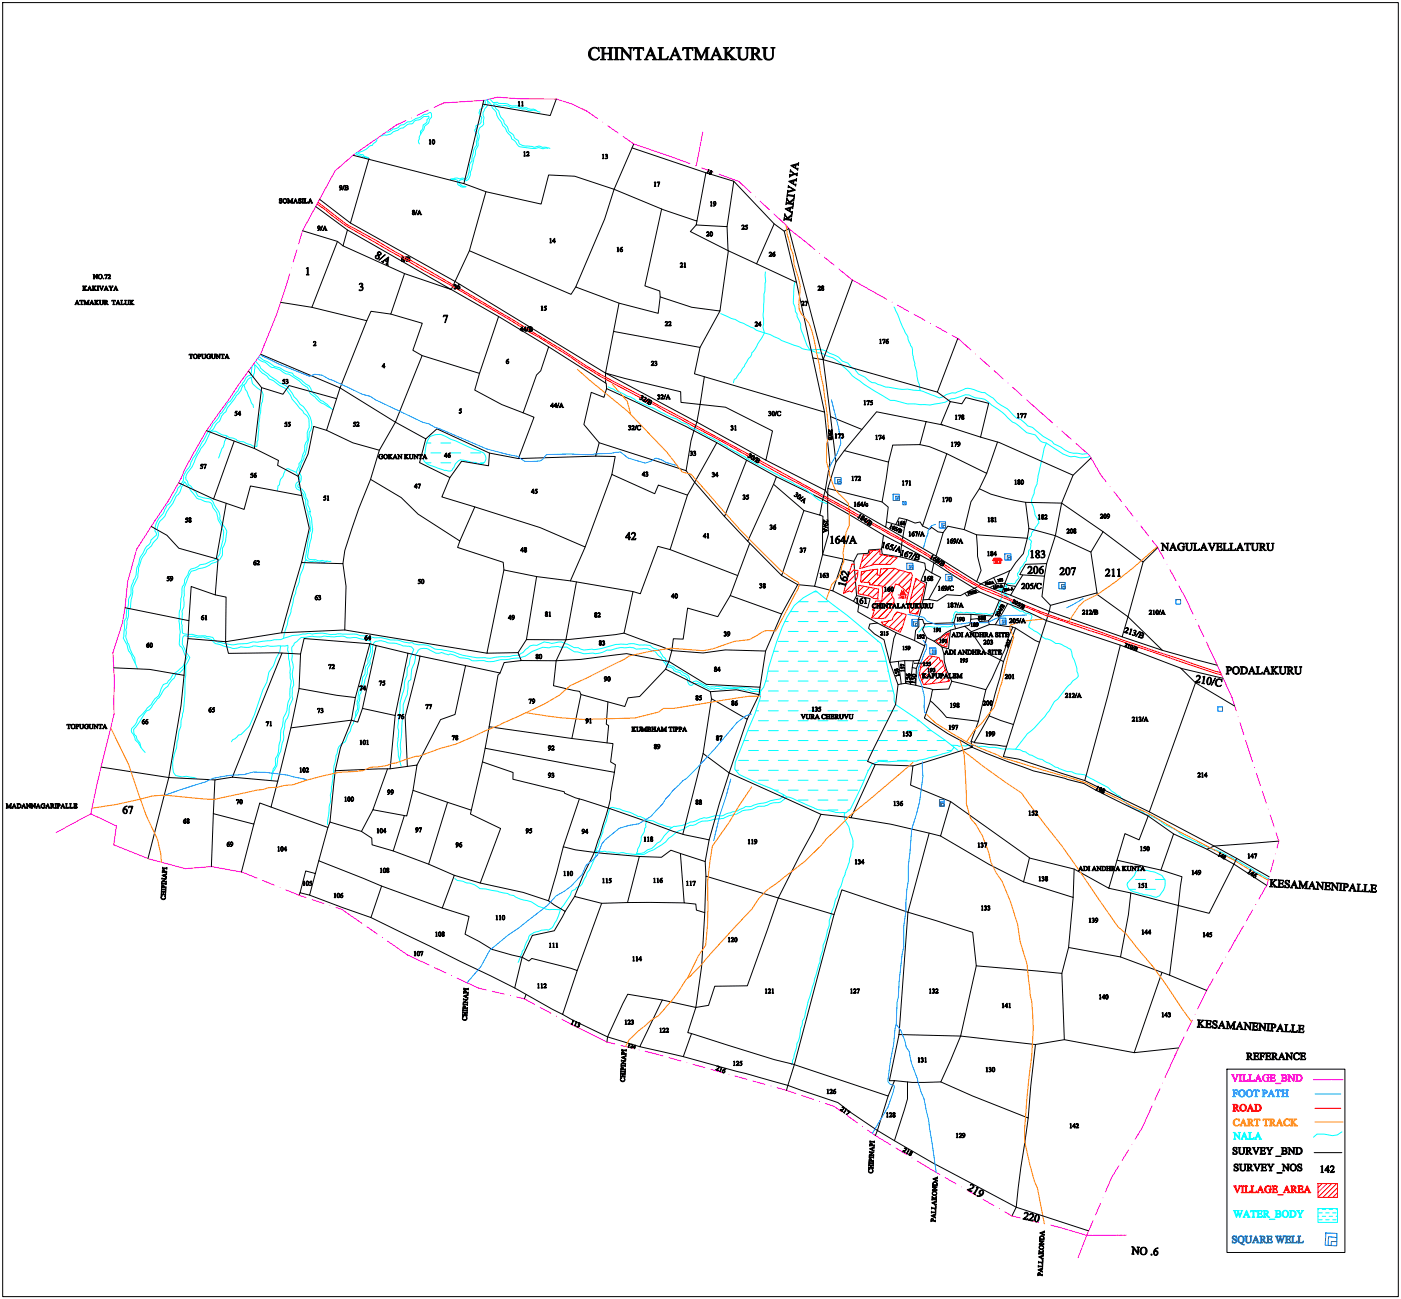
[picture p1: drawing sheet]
<svg xmlns="http://www.w3.org/2000/svg" width="297mm" height="276mm" viewBox="0 0 297 276" stroke-linecap="round" stroke-linejoin="round" font-family="sans-serif">
<g fill="#007fff" stroke="#007fff" stroke-width=".21">
<path d="M261.4 231.2h1v.3l-.2-.2h-.4v.6l.3-.1 .2-.1v.5l-.2-.2h-.3v.5l.2 .2h-.6l.2-.2v-1.1z" fill-rule="evenodd"/>
<path d="M262.6 231.9a.75 .75 0 0 1 1.5 0 .75 .75 0 0 1-1.5 0zM263.1 231.3a.75 .75 0 0 0 .3 1.3 .72 .72 0 0 0 .4-.7 .72 .72 0 0 0-.6-.6z" fill-rule="evenodd"/>
<path d="M264.1 231.9a.75 .75 0 0 1 1.5 0 .75 .75 0 0 1-1.5 0zM264.6 231.3a.75 .75 0 0 0 .4 1.3 .72 .72 0 0 0 .4-.7 .72 .72 0 0 0-.6-.6z" fill-rule="evenodd"/>
<path d="M265.8 231.2h1.1l.1 .4-.2-.3h-.4v1.2l.2 .2h-.6l.2-.1v-1.3h-.3l-.2 .3z" fill-rule="evenodd"/>
<path d="M267.6 231.2h.5a.44 .44 0 0 1 .6 .5 .44 .44 0 0 1-.7 .3v.6l.2 .1h-.6l.2-.2v-1.1zM268 231.3v.6a.32 .32 0 0 0 .4-.3 .32 .32 0 0 0-.4-.3z" fill-rule="evenodd"/>
<path d="M269.5 231.2l.8 1.5h-.6l.2-.1-.1-.4h-.6l-.1 .4 .1 .1h-.4zM269.5 231.5l-.3 .6h.5z" fill-rule="evenodd"/>
<path d="M270.4 231.2h1.2v.4l-.2-.3h-.3v1.2l.2 .2h-.6l.2-.2v-1.2h-.3l-.2 .3z" fill-rule="evenodd"/>
<path d="M271.7 231.2h.6l-.2 .2v.5h.7v-.6l-.2-.1h.6l-.2 .2v1.1l.2 .2h-.6l.2-.1v-.6h-.7v.5l.2 .2h-.6l.2-.2v-1.1z" fill-rule="evenodd"/>
</g>
<g fill="#ff7f00" stroke="#ff7f00" stroke-width=".21">
<path d="M261.7 237.5l1-.1v.5a.55 .55 0 0 0-.7-.4 .55 .55 0 0 0-.3 .7 .54 .54 0 0 0 .4 .6 .54 .54 0 0 0 .6-.3 .72 .72 0 0 1-1.1 .1 .72 .72 0 0 1 .1-1.1z" fill-rule="evenodd"/>
<path d="M263.6 237.4l.8 1.4h-.6l.2-.1-.2-.3h-.5l-.2 .3 .2 .1h-.4zM263.6 237.7l-.3 .6h.5z" fill-rule="evenodd"/>
<path d="M264.4 237.4l1.1 .2a.36 .36 0 0 1 0 .3 .36 .36 0 0 1-.3 .2l.7 .7h-.4l-.5-.6h-.1v.5l.2 .1h-.7l.3-.2v-1zM264.9 237.5v.6a.33 .33 0 0 0 .4-.3 .33 .33 0 0 0-.4-.3z" fill-rule="evenodd"/>
<path d="M265.9 237.4h1.2v.3l-.2-.2h-.3v1.2l.2 .1h-.6l.2-.2v-1.1h-.3l-.2 .2z" fill-rule="evenodd"/>
<path d="M267.8 237.4h1.2v.3l-.2-.2h-.3v1.2l.2 .1h-.6l.2-.2v-1.1h-.3l-.2 .2z" fill-rule="evenodd"/>
<path d="M269.1 237.4l1 .2a.36 .36 0 0 1 .1 .3 .36 .36 0 0 1-.3 .2l.6 .7h-.3l-.5-.6h-.2v.5l.2 .1h-.6l.2-.2v-1zM269.5 237.5v.6a.32 .32 0 0 0 .5-.2 .32 .32 0 0 0-.3-.4z" fill-rule="evenodd"/>
<path d="M271.3 237.4l.8 1.4h-.6l.1-.1-.1-.3h-.5l-.2 .3 .2 .1h-.5zM271.2 237.7l-.2 .6h.5z" fill-rule="evenodd"/>
<path d="M272.4 237.5l1-.1v.5a.55 .55 0 0 0-.7-.4 .55 .55 0 0 0-.3 .7 .54 .54 0 0 0 .4 .6 .54 .54 0 0 0 .6-.3 .72 .72 0 0 1-1.1 .1 .72 .72 0 0 1 .1-1.1z" fill-rule="evenodd"/>
<path d="M273.6 237.4h.6l-.2 .1v.6l.5-.6-.1-.1h.5l-.7 .6 .9 .8h-.7l.1-.1-.5-.6v.6l.2 .1h-.6l.2-.2v-1.1z" fill-rule="evenodd"/>
</g>
<g fill="#000" stroke="#000" stroke-width=".21">
<path d="M125.3 10.3a1.84 1.84 0 0 1 1.5-.1l.2-.2v.9a.95 .95 0 0 0-1.2-.7 .95 .95 0 0 0-.6 1.2 .97 .97 0 0 0 .7 1.1 .97 .97 0 0 0 1.1-.5 1.24 1.24 0 0 1-1.7 .6 1.24 1.24 0 0 1-.4-1.7z" fill-rule="evenodd"/>
<path d="M127.3 10.1h1.1l-.3 .2-.1 1h1.2v-1l-.3-.2h1.1l-.3 .1-.1 .3v2l.4 .2h-1.1l.3-.2v-1.1h-1.2l.1 1.1 .3 .2h-1.1l.3-.1 .1-.3v-2z" fill-rule="evenodd"/>
<path d="M130.2 10.1h1.1l-.3 .1-.1 .2v2.1l.4 .2h-1.1l.2-.1 .1-.3v-2z" fill-rule="evenodd"/>
<path d="M131.3 10.1h.7l1.6 1.9v-1.7l-.4-.2h.9l-.3 .1v.2v2.3l-1.8-2.1v1.9l.4 .2h-.9l.3-.2v-2.1z" fill-rule="evenodd"/>
<path d="M134.3 10.1h2.1l.1 .6-.4-.4h-.5v2.1l.3 .3h-1.1l.3-.1 .1-.3v-2h-.6l-.3 .4z" fill-rule="evenodd"/>
<path d="M137.9 10l1.1 2.3 .4 .4h-1.1l.3-.2-.2-.7h-1l-.3 .7 .3 .2h-.8l.4-.4zM137.9 10.6l-.5 1.1h.9z" fill-rule="evenodd"/>
<path d="M139.5 10.1h1.1l-.1 .1a.31 .31 0 0 0-.3 .4v1.6a.72 .72 0 0 0 1.2 .1l.3-.3-.2 .7h-2l.3-.1v-.3v-2z" fill-rule="evenodd"/>
<path d="M143.2 10l1 2.3 .4 .4h-1.1l.3-.2-.2-.7h-1l-.3 .7 .3 .2h-.8l.4-.4zM143.1 10.6l-.5 1.1h.9z" fill-rule="evenodd"/>
<path d="M144.8 10.1h2.1v.6l-.3-.4h-.6v2.1l.4 .3h-1.1l.2-.1 .1-.3v-2h-.6l-.3 .4z" fill-rule="evenodd"/>
<path d="M147.1 10.1h.7l.9 2 1-2h.7l-.3 .1-.1 .2v2l.4 .3h-1.1l.3-.2 .1-2-1 2.2-1.1-2.2v1.9l.4 .3h-.9l.3-.1v-.3v-2z" fill-rule="evenodd"/>
<path d="M151.8 10l1.1 2.3 .4 .4h-1.1l.3-.2-.2-.7h-1l-.3 .7 .3 .2h-.8l.4-.4zM151.8 10.6l-.5 1.1h.9z" fill-rule="evenodd"/>
<path d="M153.4 10.1h1.1l-.4 .2v1l1-.9-.2-.3h.9l-1.3 1.2 1 1 .7 .4h-1.3l.2-.3-1-1v1.1l.4 .2h-1.1l.3-.1v-.3v-2z" fill-rule="evenodd"/>
<path d="M156.1 10.1h1.2l-.4 .2v1.4a.77 .77 0 0 0 .8 .9 .77 .77 0 0 0 .7-1l-.1-1.3-.3-.2h.9l-.3 .2-.1 1.3a1.02 1.02 0 0 1-1 1.1 1.02 1.02 0 0 1-1-1.1v-1.3z" fill-rule="evenodd"/>
<path d="M159 10.1h1a.71 .71 0 0 1 1 .4 .71 .71 0 0 1-.6 .9l.8 1.1 .4 .2h-.7l-.9-1.2h-.2v.9l.3 .3h-1.1l.3-.1 .1-.3v-1.9zM159.8 10.3v1.1a.58 .58 0 0 0 .8-.5 .58 .58 0 0 0-.6-.7z" fill-rule="evenodd"/>
<path d="M161.6 10.1h1.1l-.4 .2v1.4a.77 .77 0 0 0 .8 .9 .77 .77 0 0 0 .7-1v-1.3l-.4-.2h.9l-.3 .2v1.3a1.02 1.02 0 0 1-1.1 1.1 1.02 1.02 0 0 1-1-1.1v-1.3z" fill-rule="evenodd"/>
<path d="M72.9 39.3l-.3 1z" fill-rule="evenodd"/>
<path d="M73 39.4h.7l.1 .2-.2 .2 .3 .2-.1 .2-.8 .1 .2-.1v-.7zM73.3 39.8v.4a.25 .25 0 0 0 .3 0 .25 .25 0 0 0 0-.3 .25 .25 0 0 0-.3-.1zM73.3 39.4v.4a.23 .23 0 0 0 .4-.2 .23 .23 0 0 0-.4-.2z" fill-rule="evenodd"/>
<path d="M91 29.7l.3-.1 .1 1h-.4l.1-.8z" fill-rule="evenodd"/>
<path d="M91.7 29.7a.45 .45 0 0 1 .5 .4 .45 .45 0 0 1-.3 .5 .57 .57 0 0 1-.2-.9zM91.8 29.7a.54 .54 0 0 0 .2 .8v-.7z" fill-rule="evenodd"/>
<path d="M109.9 21.6l.2-.1 .1 1h-.3l.1-.7z" fill-rule="evenodd"/>
<path d="M110.6 21.6l.2-.1 .1 1h-.3l.1-.7z" fill-rule="evenodd"/>
<path d="M111 32.3l.3-.1 .1 .9h-.4l.2-.7z" fill-rule="evenodd"/>
<path d="M111.7 32.3a.31 .31 0 0 1 .5 0 .31 .31 0 0 1-.2 .5l-.3 .2 .5-.1v.2h-.6l.4-.6-.1-.2-.3 .1z" fill-rule="evenodd"/>
<path d="M127.7 32.8l.2-.1 .2 1h-.4l.1-.8z" fill-rule="evenodd"/>
<path d="M128.4 32.8l.3-.1v.4l.1 .1a.33 .33 0 0 1-.1 .4 .33 .33 0 0 1-.4 0h.1a.21 .21 0 0 0 .3-.2 .21 .21 0 0 0-.3-.2 .18 .18 0 0 0 .3-.1 .18 .18 0 0 0-.1-.3 .18 .18 0 0 0-.3 .1z" fill-rule="evenodd"/>
<path d="M138.7 38.7l.3-.1v.8l.1 .1h-.4l.1-.7z" fill-rule="evenodd"/>
<path d="M139.4 38.6h.5l-.3 .9 .2-.8-.5 .1z" fill-rule="evenodd"/>
<path d="M150.1 36h.3l-.3 .8-.3-.1 .4-.5z" fill-rule="evenodd"/>
<path d="M150.6 36.3a.2 .2 0 0 1 .3 0 .2 .2 0 0 1-.2 .3 .23 .23 0 0 1 .1 .4 .23 .23 0 0 1-.4-.1 .23 .23 0 0 1 .2-.3zM150.4 36.8a.2 .2 0 0 0 .4 0 .2 .2 0 0 0-.4 0zM150.6 36.4a.15 .15 0 0 0 .3 0 .15 .15 0 0 0-.3 0z" fill-rule="evenodd"/>
<path d="M167.2 39.3l1.4 1.1-1.5 .4-.2 .2 .1-.7 .2 .2 1.1-.3-1-.5-.2 .1z" fill-rule="evenodd"/>
<path d="M167.6 36l.8 .8 .5 .1 .2-.2-.1 .6-.1-.2-.5-.1-1 .6 .1-.6 .1 .2 .7-.4-.6-.4-.2 .1z" fill-rule="evenodd"/>
<path d="M167.2 38.5l1.5-.4 .2-.2-.1 .6-.1-.2-.4 .1-.1 .6 .4 .2 .2-.2-.1 .5zM167.6 38.6l.6 .3v-.5z" fill-rule="evenodd"/>
<path d="M167.7 35.1l1.4-.4 .2-.2v.6l-.2-.2-.3 .1-.1 .6 .4 .2 .1-.1-.1 .4zM168 35.2l.6 .4 .1-.6z" fill-rule="evenodd"/>
<path d="M19.7 58.2h.3l.5 .7v-.6l-.1-.1h.3l-.1 .1v.9l-.6-.8v.6l.1 .2h-.3l.1-.1v-.8z" fill-rule="evenodd"/>
<path d="M20.8 58.7a.48 .48 0 0 1 .9 0 .48 .48 0 0 1-.9 0zM21.1 58.3a.39 .39 0 0 0-.2 .6 .39 .39 0 0 0 .6 .1 .41 .41 0 0 0 .1-.5 .41 .41 0 0 0-.5-.2z" fill-rule="evenodd"/>
<path d="M22.3 58.2h.5l-.3 1 .2-.9-.5 .1z" fill-rule="evenodd"/>
<path d="M23 58.3h.4v.3l-.4 .4h.5l-.1 .2h-.5l.4-.6-.2-.3-.2 .2z" fill-rule="evenodd"/>
<path d="M59.2 42.2l.6-.1-.1 .3a.2 .2 0 0 0 0-.2 .2 .2 0 0 0-.3 .1 .2 .2 0 0 0 .1 .2 .31 .31 0 0 1 .3 .5 .31 .31 0 0 1-.5 0l-.1-.2a.26 .26 0 0 0 .2 .2 .26 .26 0 0 0 .3-.1l-.5-.4z" fill-rule="evenodd"/>
<path d="M59.9 42.6a.5 .5 0 0 1 1 0 .5 .5 0 0 1-1 0zM60 42.6a.4 .4 0 0 0 .8 0 .4 .4 0 0 0-.8 0z" fill-rule="evenodd"/>
<path d="M60.9 42.1h.3l.3 .8 .4-.8h.2l-.1 .2v.7l.1 .1h-.4l.2-.1v-.7l-.4 .8-.4-.8v.7l.2 .1h-.4l.2-.1v-.8z" fill-rule="evenodd"/>
<path d="M62.7 42.1l.5 1h-.4v-.3h-.3v.3h-.3zM62.6 42.3l-.1 .4h.3z" fill-rule="evenodd"/>
<path d="M63.3 42.2l.5-.1v.3a.2 .2 0 0 0 0-.2 .2 .2 0 0 0-.3 0 .2 .2 0 0 0 0 .3 .32 .32 0 0 1 .4 .4 .32 .32 0 0 1-.6 .1v-.2a.26 .26 0 0 0 .2 .2 .26 .26 0 0 0 .3-.1l-.5-.4z" fill-rule="evenodd"/>
<path d="M64 42.1h.4l-.1 .2v.7l.1 .1h-.4l.1-.1v-.8z" fill-rule="evenodd"/>
<path d="M64.9 56.9l.4-.2v1.5l.2 .1h-.5l.2-.1v-1.1l-.1-.2z" fill-rule="evenodd"/>
<path d="M64.5 42.1h.4l-.2 .1v.8h.4l.2-.2-.1 .3h-.7l.1-.1v-.7z" fill-rule="evenodd"/>
<path d="M65.8 42.1l.5 1h-.4v-.3h-.3v.3h-.3zM65.8 42.3l-.2 .4h.3z" fill-rule="evenodd"/>
<path d="M67.4 48a.46 .46 0 0 1 .5 .5 .46 .46 0 0 1-.5 .4l.4-.4-.4-.1zM67.4 48.2a.25 .25 0 0 0 .5 0 .25 .25 0 0 0-.5 0z" fill-rule="evenodd"/>
<path d="M68.3 47.9l-.3 1z" fill-rule="evenodd"/>
<path d="M68.9 47.9l.5 1h-.4v-.3h-.3v.3h-.3zM68.8 48.1l-.1 .4h.3z" fill-rule="evenodd"/>
<path d="M72.1 39.4a.46 .46 0 0 1 .5 .5 .46 .46 0 0 1-.6 .4l.4-.4-.4-.1zM72.1 39.6a.23 .23 0 0 0 .4 0 .23 .23 0 0 0-.4 0z" fill-rule="evenodd"/>
<path d="M80.1 53.5a.4 .4 0 0 1 .7 .1 .4 .4 0 0 1-.5 .6 .44 .44 0 0 1 .1 .6 .44 .44 0 0 1-.7 0 .44 .44 0 0 1 .1-.7h.3zM79.9 54.3a.3 .3 0 0 0-.3 .3 .3 .3 0 0 0 .4 .3 .3 .3 0 0 0 .2-.4l-.1-.3zM80.1 53.8a.31 .31 0 0 0 .6 0 .31 .31 0 0 0-.6 0z" fill-rule="evenodd"/>
<path d="M80.3 55.2l1.4-1.1z" fill-rule="evenodd"/>
<path d="M80.9 55.4h.3l1.2-.9-.2 1.5 .1 .3-.5-.3h.2l.1-.4-.6-.3-.3 .2 .1 .2zM81.6 55.2l.5 .3 .1-.7z" fill-rule="evenodd"/>
<path d="M85.1 54.6a.24 .24 0 0 1 .4-.1 .24 .24 0 0 1-.1 .4 .27 .27 0 0 1 .3 .4 .27 .27 0 0 1-.4 .1 .27 .27 0 0 1 0-.4zM85.2 55.2a.21 .21 0 0 0 .4 0 .21 .21 0 0 0-.4 0zM85.2 54.7a.18 .18 0 0 0 .3 0 .18 .18 0 0 0-.3 0z" fill-rule="evenodd"/>
<path d="M86 54.5l-.3 1z" fill-rule="evenodd"/>
<path d="M86.1 54.5l.8 .1v.2l-.1 .2 .2 .1-.1 .3h-.8l.2-.1v-.7zM86.4 55v.4a.25 .25 0 0 0 .3 0 .25 .25 0 0 0 0-.4 .25 .25 0 0 0-.3 0zM86.4 54.6v.3a.22 .22 0 0 0 .4-.1 .22 .22 0 0 0-.3-.2z" fill-rule="evenodd"/>
<path d="M87.5 44.7a.24 .24 0 0 1 .4-.1 .24 .24 0 0 1-.2 .4 .27 .27 0 0 1 .3 .4 .27 .27 0 0 1-.4 .1 .27 .27 0 0 1 0-.4zM87.5 45.3a.21 .21 0 0 0 .4 0 .21 .21 0 0 0-.4 0zM87.5 44.8a.2 .2 0 0 0 .4 0 .2 .2 0 0 0-.4 0z" fill-rule="evenodd"/>
<path d="M88.4 44.6l-.4 1z" fill-rule="evenodd"/>
<path d="M88.9 44.6l.5 .9h-.3v-.3h-.4v.3h-.3zM88.9 44.8l-.2 .4h.3z" fill-rule="evenodd"/>
<path d="M116.6 50.7l.2-.1 .1 .9h-.3l.1-.7z" fill-rule="evenodd"/>
<path d="M117.5 50.6l.1 .6h.2l-.2 .3-.1-.2h-.4zM117.5 50.7l-.3 .5h.3z" fill-rule="evenodd"/>
<path d="M130.8 52.5l.3-.1 .1 1h-.4l.2-.7z" fill-rule="evenodd"/>
<path d="M131.6 52.6l.4-.2-.4 .5a.29 .29 0 0 1 .4 .1 .29 .29 0 0 1-.1 .4 .29 .29 0 0 1-.4-.1zM131.5 53.1a.23 .23 0 0 0 .4 0 .23 .23 0 0 0-.4 0z" fill-rule="evenodd"/>
<path d="M144.3 55.8a.31 .31 0 0 1 .5 .1 .31 .31 0 0 1-.3 .5l-.2 .2 .5-.1-.1 .2h-.5l.4-.6-.1-.3-.3 .2z" fill-rule="evenodd"/>
<path d="M145 55.8l.3-.1 .1 1h-.4l.2-.7z" fill-rule="evenodd"/>
<path d="M149.9 49.2a.31 .31 0 0 1 .4 .1 .31 .31 0 0 1-.2 .5l-.2 .2 .5-.1-.1 .2h-.5l.4-.6-.1-.3-.3 .2z" fill-rule="evenodd"/>
<path d="M150.6 49.2a.45 .45 0 0 1 .5 .4 .45 .45 0 0 1-.3 .5 .57 .57 0 0 1-.2-.9zM150.7 49.2a.54 .54 0 0 0 .2 .8l.1-.6z" fill-rule="evenodd"/>
<path d="M150.6 42.9l.3-.1 .1 .9h-.4l.2-.7z" fill-rule="evenodd"/>
<path d="M151.3 42.8a.46 .46 0 0 1 .5 .5 .46 .46 0 0 1-.5 .4l.4-.4h-.4zM151.3 43a.25 .25 0 0 0 .5 0 .25 .25 0 0 0-.5 0z" fill-rule="evenodd"/>
<path d="M157.3 47.8a.31 .31 0 0 1 .5 .1 .31 .31 0 0 1-.2 .4l-.2 .3 .5-.1-.1 .2h-.6l.5-.6-.2-.3-.2 .2z" fill-rule="evenodd"/>
<path d="M158.2 47.7h.3l-.3 .2-.1 .1 .3 .1a.33 .33 0 0 1 0 .4 .33 .33 0 0 1-.4 .1v-.1a.25 .25 0 0 0 .4-.1 .25 .25 0 0 0-.2-.3h-.2z" fill-rule="evenodd"/>
<path d="M163.1 53.6a.31 .31 0 0 1 .5 0 .31 .31 0 0 1-.2 .5l-.2 .2 .5-.1-.1 .2h-.6l.5-.6-.2-.2-.2 .1z" fill-rule="evenodd"/>
<path d="M163.9 53.7l.4-.2-.4 .4a.29 .29 0 0 1 .4 .1 .29 .29 0 0 1-.1 .4 .29 .29 0 0 1-.4-.1zM163.9 53.9a.22 .22 0 0 0 0 .4 .22 .22 0 0 0 .3-.1v-.3z" fill-rule="evenodd"/>
<path d="M166.4 45.3l.6 .9 .9-.9v.7l-.2-.1-.7 .5 .7 .1 .1-.2-.1 .7-.2-.3-1.1-.1-.2 .2 .1-.7 .1 .2 .6 .1-.5-.6-.2 .1z" fill-rule="evenodd"/>
<path d="M166.8 42l.6 .8 1-.8-.1 .7-.2-.1-.6 .5h.6l.2-.1-.1 .6-.1-.2-1.2-.2-.3 .2 .1-.6 .1 .2 .6 .1-.5-.7-.2 .1z" fill-rule="evenodd"/>
<path d="M166.5 44.3l1.4-.4 .3-.2-.1 .6-.1-.2-.4 .1-.1 .6 .4 .2 .1-.2-.1 .5zM166.8 44.4l.6 .3 .1-.5z" fill-rule="evenodd"/>
<path d="M166.9 41.1l.3 .2 1.1 .1 .2-.1-.1 .6-.1-.2-1.2-.2-.3 .2z" fill-rule="evenodd"/>
<path d="M16.3 63.7l.5 .9h-.3v-.3h-.4l.1 .3h-.3zM16.3 63.9l-.1 .4h.3z" fill-rule="evenodd"/>
<path d="M16.9 63.7h.8v.2l-.3-.1v.7l.1 .1h-.4h.1v-.8l-.3 .1z" fill-rule="evenodd"/>
<path d="M17.5 60.7h.4l-.1 .4 .3-.3-.1-.1h.4l-.5 .4 .6 .5h-.4v-.1l-.3-.4 .1 .5h-.4l.1-.1v-.7z" fill-rule="evenodd"/>
<path d="M17.7 63.7h.3l.4 .7 .3-.7h.2l-.1 .1v.7l.1 .1h-.3h.1v-.8l-.4 .8-.4-.8v.7l.2 .1h-.4l.2-.1v-.7z" fill-rule="evenodd"/>
<path d="M19 60.7l.5 .9h-.4v-.3h-.3v.3h-.3zM19 60.9l-.2 .4h.3z" fill-rule="evenodd"/>
<path d="M19.5 63.7l.5 .9h-.4v-.3h-.3v.3h-.3zM19.4 63.9l-.1 .4h.3z" fill-rule="evenodd"/>
<path d="M19.5 60.7h.4l-.1 .4 .3-.3v-.1h.3l-.5 .4 .6 .5h-.4l.1-.1-.4-.4 .1 .5h-.4l.2-.1v-.7z" fill-rule="evenodd"/>
<path d="M20 63.7h.4l-.1 .4 .3-.3v-.1h.3l-.5 .4 .6 .5h-.4v-.1l-.3-.3 .1 .4h-.4l.1-.1v-.7z" fill-rule="evenodd"/>
<path d="M20.6 60.7h.4l-.2 .1v.7l.2 .1h-.4l.1-.1v-.7z" fill-rule="evenodd"/>
<path d="M21 63.7h.4l-.1 .6a.28 .28 0 0 0 .3 .3 .28 .28 0 0 0 .2-.4l-.1-.5h.3l-.1 .5a.36 .36 0 0 1-.4 .4 .36 .36 0 0 1-.3-.4z" fill-rule="evenodd"/>
<path d="M21 60.7h.4l-.1 .1 .3 .6 .2-.6-.1-.1h.3l-.5 .9z" fill-rule="evenodd"/>
<path d="M22.5 60.7l.5 .9h-.4l.1-.3h-.4v.3h-.3zM22.5 60.9l-.2 .4h.3z" fill-rule="evenodd"/>
<path d="M22 63.7l.7 .1v.3l-.2 .1 .5 .4h-.3l-.3-.4-.1 .3 .1 .1h-.4l.2-.1v-.7zM22.3 63.8v.4a.21 .21 0 0 0 .3-.3 .21 .21 0 0 0-.3-.1z" fill-rule="evenodd"/>
<path d="M23 60.7h.4l-.1 .1 .3 .4 .2-.4-.1-.1h.3l-.4 .5 .1 .4h-.4l.2-.4z" fill-rule="evenodd"/>
<path d="M23.7 63.7h.8v.2l-.3-.1v.8h.1h-.4h.1v-.8l-.3 .1z" fill-rule="evenodd"/>
<path d="M24.5 60.7l.6 .9h-.4v-.3h-.4l.1 .3h-.3zM24.5 60.9l-.1 .4h.3z" fill-rule="evenodd"/>
<path d="M25 63.7l.5 .9h-.3v-.3h-.4v.3h-.3zM25 63.9l-.2 .4h.4z" fill-rule="evenodd"/>
<path d="M25.6 63.7h.4l-.2 .1v.7l.4 .1 .1-.2v.2h-.7l.1-.1v-.7z" fill-rule="evenodd"/>
<path d="M26.4 63.7h.4l-.1 .1v.5a.28 .28 0 0 0 .3 .3 .28 .28 0 0 0 .2-.4l-.1-.5h.3l-.1 .5a.37 .37 0 0 1-.4 .4 .37 .37 0 0 1-.4-.4z" fill-rule="evenodd"/>
<path d="M27.4 63.7h.4l-.1 .4 .4-.3-.1-.1h.3l-.5 .4 .6 .5h-.4l.1-.1-.4-.3 .1 .4h-.4l.2-.1v-.7z" fill-rule="evenodd"/>
<path d="M40.1 75.1h.8v.3l-.4-.2v.8l.2 .1h-.4l.1-.2v-.7l-.3 .2z" fill-rule="evenodd"/>
<path d="M40.9 75.6a.5 .5 0 0 1 1 0 .5 .5 0 0 1-1 0zM41 75.6a.4 .4 0 0 0 .8 0 .4 .4 0 0 0-.8 0z" fill-rule="evenodd"/>
<path d="M41.9 75.1h.4a.28 .28 0 0 1 .4 .3 .28 .28 0 0 1-.5 .2l.1 .5h-.4l.2-.2v-.7zM42.2 75.2v.4a.21 .21 0 0 0 .3-.2 .21 .21 0 0 0-.3-.2z" fill-rule="evenodd"/>
<path d="M42.7 75.1h.4l-.1 .1v.5a.28 .28 0 0 0 .3 .3 .28 .28 0 0 0 .2-.3v-.5l-.1-.1h.3l-.1 .6a.37 .37 0 0 1-.4 .4 .37 .37 0 0 1-.4-.4z" fill-rule="evenodd"/>
<path d="M44 75.2l.6-.1v.3a.39 .39 0 0 0-.7 .1 .39 .39 0 0 0 .5 .5l.1-.3-.1-.1h.3l-.1 .4a.52 .52 0 0 1-.7-.1 .52 .52 0 0 1 .1-.7z" fill-rule="evenodd"/>
<path d="M44.7 75.1h.4l-.1 .1v.5a.28 .28 0 0 0 .3 .3 .28 .28 0 0 0 .2-.3l-.1-.6h.3l-.1 .6a.37 .37 0 0 1-.4 .4 .37 .37 0 0 1-.3-.4z" fill-rule="evenodd"/>
<path d="M45.7 75.1h.3l.6 .7-.1-.6-.1-.1h.4l-.2 .2v.8l-.6-.8v.6l.1 .2h-.3l.1-.1v-.7z" fill-rule="evenodd"/>
<path d="M46.8 75.1h.8v.3l-.3-.2v.7l.1 .2h-.4l.1-.1v-.8l-.3 .2z" fill-rule="evenodd"/>
<path d="M48.1 75.1l.5 1h-.3v-.3h-.4v.3h-.3zM48.1 75.3l-.2 .4h.4z" fill-rule="evenodd"/>
<path d="M66.6 72.4l.3 .1 .1 .2-.4 .6 .4-.1v.2h-.6l.5-.6-.2-.3-.3 .2z" fill-rule="evenodd"/>
<path d="M76.3 60.2v-.1a.36 .36 0 0 1 .6 .1 .36 .36 0 0 1-.2 .5 .53 .53 0 0 1 .2 .8 .53 .53 0 0 1-.7 .1l.1-.1a.36 .36 0 0 0 .6-.2 .36 .36 0 0 0-.5-.4v-.1a.3 .3 0 0 0 .3-.2 .3 .3 0 0 0-.1-.3 .3 .3 0 0 0-.4 .1z" fill-rule="evenodd"/>
<path d="M81.4 77.1l.1 .6h.1l-.1 .4-.1-.3h-.4zM81.4 77.3l-.3 .4h.3z" fill-rule="evenodd"/>
<path d="M94.1 66.9h.8l-.5 1.5h-.1l.5-1.4-.6 .1-.2 .1z" fill-rule="evenodd"/>
<path d="M96.3 60.4h.4l-.1 .3 .2 .2a.33 .33 0 0 1-.2 .4 .33 .33 0 0 1-.4 0l.2-.1a.21 .21 0 0 0 .3-.1 .21 .21 0 0 0-.3-.3 .18 .18 0 0 0 .2-.1 .18 .18 0 0 0-.1-.2 .18 .18 0 0 0-.2 .1z" fill-rule="evenodd"/>
<path d="M97.1 60.5l.4-.2-.4 .5a.29 .29 0 0 1 .4 .1 .29 .29 0 0 1-.1 .4 .29 .29 0 0 1-.4-.1zM97.1 60.8a.25 .25 0 0 0 0 .4 .25 .25 0 0 0 .4-.1 .25 .25 0 0 0-.2-.3z" fill-rule="evenodd"/>
<path d="M107.4 76.4l.5-.2-.4 .4a.29 .29 0 0 1 .3 .1 .29 .29 0 0 1 0 .4 .29 .29 0 0 1-.4-.1zM107.3 76.9a.25 .25 0 0 0 .5 0 .25 .25 0 0 0-.5 0z" fill-rule="evenodd"/>
<path d="M110.7 69.3l.1 .6h.1l-.1 .4-.1-.3h-.4zM110.7 69.5l-.4 .4h.4z" fill-rule="evenodd"/>
<path d="M111.4 69.3l.1 .6h.1l-.1 .4-.1-.3h-.4zM111.4 69.5l-.4 .4h.4z" fill-rule="evenodd"/>
<path d="M112 69.3l-.4 1z" fill-rule="evenodd"/>
<path d="M112.1 69.3l.7 .1 .1 .2-.2 .2 .2 .2-.1 .2-.7 .1 .1-.2v-.6zM112.3 69.8v.4a.25 .25 0 0 0 .4 0 .25 .25 0 0 0 0-.4 .25 .25 0 0 0-.4 0zM112.3 69.4v.4a.23 .23 0 0 0 .4-.2 .23 .23 0 0 0-.3-.2z" fill-rule="evenodd"/>
<path d="M114.7 65l.3-.1 .1 .9h-.4l.2-.7z" fill-rule="evenodd"/>
<path d="M115.5 64.9h.4l-.4 .3h.2a.33 .33 0 0 1 .1 .5 .33 .33 0 0 1-.5 .1l.1-.1a.25 .25 0 0 0 .4-.1 .25 .25 0 0 0-.3-.3h-.1z" fill-rule="evenodd"/>
<path d="M138.2 76.6h.3l.1 .3-.4 .6 .5-.1-.1 .2h-.5l.4-.6-.2-.3-.2 .2z" fill-rule="evenodd"/>
<path d="M138.9 76.7l.3-.1 .1 .2-.2 .2 .2 .1a.33 .33 0 0 1-.1 .4 .33 .33 0 0 1-.4 0h.1a.21 .21 0 0 0 .3-.2 .21 .21 0 0 0-.3-.2 .18 .18 0 0 0 .2-.1 .18 .18 0 0 0-.1-.3 .18 .18 0 0 0-.2 .1z" fill-rule="evenodd"/>
<path d="M141.1 68.3h.4v.3l-.4 .4h.5v.1h-.6l.4-.5-.1-.3-.3 .1z" fill-rule="evenodd"/>
<path d="M141.8 68.3h.4v.3l-.3 .4h.4v.1h-.6l.4-.5-.1-.3-.3 .1z" fill-rule="evenodd"/>
<path d="M160.1 68.4a.31 .31 0 0 1 .5 0 .31 .31 0 0 1-.2 .5l-.2 .2 .5-.1-.1 .2h-.6l.5-.6-.2-.2-.2 .1z" fill-rule="evenodd"/>
<path d="M161.2 68.3l.1 .6h.1l-.1 .3-.2-.2h-.4zM161.1 68.4l-.3 .5h.3z" fill-rule="evenodd"/>
<path d="M170 64a.31 .31 0 0 1 .5 .1 .31 .31 0 0 1-.2 .4l-.2 .2 .4-.1v.2h-.6l.5-.6-.2-.2-.3 .1z" fill-rule="evenodd"/>
<path d="M170.7 63.9h.5l-.3 .9 .2-.8-.4 .1z" fill-rule="evenodd"/>
<path d="M173.5 60.7l.4 .1v.3l-.4 .4 .5-.1-.1 .2h-.5l.4-.6-.1-.2-.3 .1z" fill-rule="evenodd"/>
<path d="M174.2 60.7a.24 .24 0 0 1 .4 0 .24 .24 0 0 1-.1 .4 .27 .27 0 0 1 .3 .3 .27 .27 0 0 1-.5 .2 .27 .27 0 0 1 0-.5zM174.2 61.4a.21 .21 0 0 0 .4 0 .21 .21 0 0 0-.4 0zM174.3 60.7v.2l.1 .2 .2-.3z" fill-rule="evenodd"/>
<path d="M186.5 72l.2-.1 .2 1h-.4l.1-.7z" fill-rule="evenodd"/>
<path d="M187.2 72h.5l-.3 .9 .2-.8-.5 .1z" fill-rule="evenodd"/>
<path d="M188 72.1l.4-.2-.4 .5a.29 .29 0 0 1 .4 .1 .29 .29 0 0 1-.1 .4 .29 .29 0 0 1-.4-.1l-.1-.3zM187.8 72.6a.25 .25 0 0 0 .5 0 .25 .25 0 0 0-.5 0z" fill-rule="evenodd"/>
<path d="M42.7 98.5h.3l-.3 .1-.1 .1 .2 .1a.33 .33 0 0 1 .1 .5 .33 .33 0 0 1-.4 0 .25 .25 0 0 0 .4-.1 .25 .25 0 0 0-.2-.3l-.2-.1z" fill-rule="evenodd"/>
<path d="M43.2 98.5h.5l-.3 .9 .2-.8-.4 .1z" fill-rule="evenodd"/>
<path d="M50 87.2h.3l-.3 .1-.1 .2 .2 .1a.33 .33 0 0 1 .1 .4 .33 .33 0 0 1-.4 .1v-.1a.25 .25 0 0 0 .4-.1 .25 .25 0 0 0-.2-.3h-.2z" fill-rule="evenodd"/>
<path d="M50.9 87.2v.6h.2l-.2 .4-.1-.3h-.4zM50.8 87.4l-.3 .4h.3z" fill-rule="evenodd"/>
<path d="M60.1 80.5h.3l-.4 .2 .3 .1a.33 .33 0 0 1 .1 .5 .33 .33 0 0 1-.5 0h.1a.25 .25 0 0 0 .4-.1 .25 .25 0 0 0-.3-.3l-.2-.1z" fill-rule="evenodd"/>
<path d="M60.7 80.5h.3l-.1 .3 .2 .2a.33 .33 0 0 1-.1 .4 .33 .33 0 0 1-.4 0l.1-.1a.21 .21 0 0 0 .3-.1 .21 .21 0 0 0-.3-.3 .18 .18 0 0 0 .2-.1 .18 .18 0 0 0-.1-.2 .18 .18 0 0 0-.2 .1z" fill-rule="evenodd"/>
<path d="M60.5 89.5h.4l-.4 .3 .2 .1a.33 .33 0 0 1 .1 .4 .33 .33 0 0 1-.5 .1h.1a.25 .25 0 0 0 .4-.2 .25 .25 0 0 0-.3-.3h-.1z" fill-rule="evenodd"/>
<path d="M61.2 89.5h.4l-.4 .3 .2 .1a.33 .33 0 0 1 .1 .4 .33 .33 0 0 1-.5 .1h.1a.25 .25 0 0 0 .4-.2 .25 .25 0 0 0-.3-.3h-.1z" fill-rule="evenodd"/>
<path d="M75.1 89.5h.3l-.4 .3h.3a.33 .33 0 0 1 .1 .5 .33 .33 0 0 1-.5 .1l.1-.1a.25 .25 0 0 0 .4-.1 .25 .25 0 0 0-.3-.3h-.2z" fill-rule="evenodd"/>
<path d="M75.6 89.6a.31 .31 0 0 1 .5 .1 .31 .31 0 0 1-.2 .4l-.2 .2h.5l-.1 .2h-.5l.4-.6-.1-.3-.3 .2z" fill-rule="evenodd"/>
<path d="M80.5 96.5l.6-.1v.3a.39 .39 0 0 0-.7 .1 .39 .39 0 0 0 .5 .5l.1-.3-.1-.2h.3l-.1 .5a.52 .52 0 0 1-.7-.1 .52 .52 0 0 1 .1-.7z" fill-rule="evenodd"/>
<path d="M81.3 96.9a.48 .48 0 0 1 .9 0 .48 .48 0 0 1-.9 0zM81.3 96.8a.45 .45 0 0 0 .9 0 .45 .45 0 0 0-.9 0z" fill-rule="evenodd"/>
<path d="M82.3 96.4h.4l-.2 .5 .4-.4-.1-.1h.4l-.5 .4 .6 .5h-.5l.1-.1-.4-.3 .2 .4h-.4l.1-.1v-.7z" fill-rule="evenodd"/>
<path d="M83.8 96.4l.5 .9h-.4v-.3h-.3v.3h-.3zM83.7 96.6l-.1 .4h.3z" fill-rule="evenodd"/>
<path d="M84.3 96.4h.2l.6 .7v-.6l-.1-.1h.3l-.1 .1v.8l-.7-.7v.7h.1h-.3l.2-.1v-.7z" fill-rule="evenodd"/>
<path d="M85.7 96.4h.4l-.2 .5 .4-.4-.1-.1h.4l-.5 .4 .6 .5h-.5l.1-.1-.4-.3 .2 .4h-.4l.1-.1v-.7z" fill-rule="evenodd"/>
<path d="M86.7 96.4h.4l-.1 .1v.5a.28 .28 0 0 0 .2 .3 .28 .28 0 0 0 .3-.4v-.4l-.2-.1h.4l-.2 .6a.37 .37 0 0 1-.3 .4 .37 .37 0 0 1-.4-.5z" fill-rule="evenodd"/>
<path d="M87.7 96.4h.2l.6 .7v-.6l-.1-.1h.3l-.1 .1v.8l-.7-.7v.7h.1h-.3h.2v-.8z" fill-rule="evenodd"/>
<path d="M88.8 96.4h.7v.2l-.3-.1v.7l.1 .1h-.4h.2v-.8l-.3 .1z" fill-rule="evenodd"/>
<path d="M90.1 96.4l.5 .9h-.4v-.3h-.3v.3h-.3zM90 96.6l-.1 .4h.3z" fill-rule="evenodd"/>
<path d="M94.6 96.1l.1 .6h.1l-.1 .3-.1-.2h-.4zM94.6 96.2l-.3 .5h.3z" fill-rule="evenodd"/>
<path d="M95.1 96.3l.4-.2-.4 .4a.29 .29 0 0 1 .4 .1 .29 .29 0 0 1-.1 .4 .29 .29 0 0 1-.4-.1l-.1-.3zM95.1 96.6a.25 .25 0 0 0 0 .4 .25 .25 0 0 0 .4-.2 .25 .25 0 0 0-.3-.3z" fill-rule="evenodd"/>
<path d="M97.5 86.7h.4l-.4 .3h.2a.34 .34 0 0 1 .1 .5 .34 .34 0 0 1-.5 .1l.1-.1a.25 .25 0 0 0 .4-.1 .25 .25 0 0 0-.3-.3h-.2z" fill-rule="evenodd"/>
<path d="M117.2 85.5v.6h.2l-.2 .4-.1-.3h-.4zM117.1 85.7l-.3 .4h.3z" fill-rule="evenodd"/>
<path d="M117.9 85.5l.1 .6h.1l-.1 .4-.2-.3h-.4zM117.8 85.7l-.3 .4h.3z" fill-rule="evenodd"/>
<path d="M118.5 85.5l-.4 1z" fill-rule="evenodd"/>
<path d="M119 85.5l.5 1h-.3v-.4h-.4v.4h-.3zM119 85.7l-.2 .4h.3z" fill-rule="evenodd"/>
<path d="M133.3 90.3h.3v.4l.1 .1a.33 .33 0 0 1-.1 .4 .33 .33 0 0 1-.4 0l.2-.1a.21 .21 0 0 0 .3-.1 .21 .21 0 0 0-.3-.3 .2 .2 0 0 0 .2-.1 .2 .2 0 0 0-.2-.3l-.2 .2z" fill-rule="evenodd"/>
<path d="M134 90.4a.31 .31 0 0 1 .5 0 .31 .31 0 0 1-.2 .5l-.2 .2 .4-.1v.2h-.6l.5-.6-.2-.2-.3 .1z" fill-rule="evenodd"/>
<path d="M134.9 90.2l-.3 1z" fill-rule="evenodd"/>
<path d="M135.2 90.3h.6v.3a.39 .39 0 0 0-.5-.1 .39 .39 0 0 0-.1 .5 .39 .39 0 0 0 .5 .1l.1-.1a.46 .46 0 0 1-.7 .1 .46 .46 0 0 1 .1-.8z" fill-rule="evenodd"/>
<path d="M136 84l.2-.1 .2 .2-.2 .2v.2a.33 .33 0 0 1-.2 .3 .33 .33 0 0 1-.4-.2h.1a.21 .21 0 0 0 .4 0 .21 .21 0 0 0-.2-.3 .2 .2 0 0 0 .3 0 .2 .2 0 0 0 0-.3z" fill-rule="evenodd"/>
<path d="M136.6 84.3a.3 .3 0 0 1 .5 .2 .32 .32 0 0 1-.5 .4l-.2 .1 .4 .1-.1 .1-.5-.2 .6-.3v-.3z" fill-rule="evenodd"/>
<path d="M136.8 85.3l.8-.7z" fill-rule="evenodd"/>
<path d="M137.6 84.7l.6 .4-.1 .3h-.2l.1 .3-.2 .1-.7-.3h.2l.3-.6zM137.6 85.2l-.2 .4a.25 .25 0 0 0 .3 .1 .25 .25 0 0 0 .2-.3 .25 .25 0 0 0-.3-.2zM137.8 84.9l-.2 .3a.23 .23 0 0 0 .4 0 .23 .23 0 0 0-.2-.3z" fill-rule="evenodd"/>
<path d="M139.5 83.8l.3-.1v.4l.1 .1a.33 .33 0 0 1-.1 .4 .33 .33 0 0 1-.4 0h.1a.21 .21 0 0 0 .3-.2 .21 .21 0 0 0-.2-.2 .2 .2 0 0 0 .2-.2 .2 .2 0 0 0-.2-.2l-.2 .1z" fill-rule="evenodd"/>
<path d="M140.2 83.8a.31 .31 0 0 1 .4 .1 .31 .31 0 0 1-.2 .4l-.2 .3 .5-.1-.1 .2h-.5l.4-.6-.1-.3-.3 .2z" fill-rule="evenodd"/>
<path d="M141.1 83.7l-.4 1z" fill-rule="evenodd"/>
<path d="M141.6 83.7l.5 1h-.3v-.3h-.4v.3h-.3zM141.6 83.9l-.2 .4h.4z" fill-rule="evenodd"/>
<path d="M146.4 95.8l.3-.1-.1 .4 .2 .1a.33 .33 0 0 1-.1 .4 .33 .33 0 0 1-.4 0l.1-.1a.21 .21 0 0 0 .3-.1 .21 .21 0 0 0-.3-.2 .2 .2 0 0 0 .2-.2 .2 .2 0 0 0-.1-.2l-.2 .1z" fill-rule="evenodd"/>
<path d="M147.1 95.8l.3-.1v.4l.1 .1a.33 .33 0 0 1-.1 .4 .33 .33 0 0 1-.4 0l.1-.1a.21 .21 0 0 0 .3-.1 .21 .21 0 0 0-.2-.2v-.1a.18 .18 0 0 0 .2-.1 .18 .18 0 0 0-.1-.2 .18 .18 0 0 0-.3 .1z" fill-rule="evenodd"/>
<path d="M155 90.3l.4 .1-.1 .3 .1 .1a.33 .33 0 0 1-.1 .4 .33 .33 0 0 1-.4 0l.2-.1a.21 .21 0 0 0 .3-.1 .21 .21 0 0 0-.3-.2 .18 .18 0 0 0 .2-.2 .18 .18 0 0 0-.1-.2 .18 .18 0 0 0-.2 .1z" fill-rule="evenodd"/>
<path d="M155.7 90.4l.3-.1v.9h.1h-.3l.1-.7z" fill-rule="evenodd"/>
<path d="M158.9 96.3l.2-.1 .2 .2-.2 .3 .1 .2a.33 .33 0 0 1-.3 .2 .33 .33 0 0 1-.4-.2h.1a.21 .21 0 0 0 .4 .1 .21 .21 0 0 0-.1-.4 .18 .18 0 0 0 .2 0 .18 .18 0 0 0 .1-.2 .18 .18 0 0 0-.3-.1z" fill-rule="evenodd"/>
<path d="M159.5 96.7l.2-.1a.45 .45 0 0 1 .2 .6 .45 .45 0 0 1-.6 .3 .5 .5 0 0 1 .2-.8zM159.6 96.8l-.3 .4 .1 .3 .5-.6-.1-.2z" fill-rule="evenodd"/>
<path d="M159.6 97.7l.9-.7z" fill-rule="evenodd"/>
<path d="M160.5 97.1l.6 .4-.1 .2-.2 .1 .1 .2-.2 .2-.7-.3h.2l.3-.6zM160.5 97.6l-.2 .3a.25 .25 0 0 0 .3 .2 .25 .25 0 0 0 .1-.3 .25 .25 0 0 0-.2-.2zM160.7 97.3l-.2 .3a.22 .22 0 0 0 .4 .1 .22 .22 0 0 0-.1-.4z" fill-rule="evenodd"/>
<path d="M163 87.3h.3l.1 .2-.1 .1 .1 .2a.33 .33 0 0 1-.1 .4 .33 .33 0 0 1-.4 0l.2-.1a.21 .21 0 0 0 .3-.2 .21 .21 0 0 0-.3-.2 .18 .18 0 0 0 .2-.1 .18 .18 0 0 0-.1-.2 .18 .18 0 0 0-.2 .1z" fill-rule="evenodd"/>
<path d="M163.8 87.3a.45 .45 0 0 1 .5 .4 .45 .45 0 0 1-.4 .5 .57 .57 0 0 1-.1-.9zM163.9 87.3a.54 .54 0 0 0 .1 .8l.1-.6z" fill-rule="evenodd"/>
<path d="M164.6 87.2l-.3 1z" fill-rule="evenodd"/>
<path d="M164.8 87.4l.7-.2v.4a.39 .39 0 0 0-.5-.2 .39 .39 0 0 0-.1 .6 .39 .39 0 0 0 .5 .1l.1-.1a.46 .46 0 0 1-.6 .1 .46 .46 0 0 1-.1-.7z" fill-rule="evenodd"/>
<path d="M175.7 91.7l.3 .4a.26 .26 0 0 1 .2-.4 .26 .26 0 0 1 .3 .3 .26 .26 0 0 1-.3 .2l-.4-.2zM176 92a.2 .2 0 0 0 .4 0 .2 .2 0 0 0-.4 0z" fill-rule="evenodd"/>
<path d="M175.7 91.1l.5 .4 .2-.1-.1-.2a.22 .22 0 0 1 .2 .3 .22 .22 0 0 1-.4 0l-.3-.3v.4h-.1z" fill-rule="evenodd"/>
<path d="M175.7 92.6l.1 .1 .7-.1-.1 .6-.6 .1zM175.7 92.8a.21 .21 0 0 0 .1 .3 .21 .21 0 0 0 .2 0 .21 .21 0 0 0 .1-.3zM176.1 92.8v.1a.19 .19 0 0 0 .2 .3 .19 .19 0 0 0 .1-.3z" fill-rule="evenodd"/>
<path d="M175.7 92.3l.8 .3z" fill-rule="evenodd"/>
<path d="M177.1 92.1l.2-.1 .1 .9h-.3l.1-.7z" fill-rule="evenodd"/>
<path d="M177.7 92h.5l-.3 1 .2-.9-.4 .1z" fill-rule="evenodd"/>
<path d="M178.4 92.1l.4-.1v.2l-.1 .2 .2 .1a.33 .33 0 0 1-.1 .4 .33 .33 0 0 1-.4 0l.1-.1a.21 .21 0 0 0 .3-.1 .21 .21 0 0 0-.3-.2 .18 .18 0 0 0 .2-.2 .18 .18 0 0 0-.1-.2 .18 .18 0 0 0-.2 .1z" fill-rule="evenodd"/>
<path d="M183.2 85l.2-.1 .1 1h-.3l.1-.7z" fill-rule="evenodd"/>
<path d="M183.8 85h.5l-.3 .9 .2-.8-.4 .1z" fill-rule="evenodd"/>
<path d="M184.7 85h.3l-.4 .2 .3 .1a.33 .33 0 0 1 0 .4 .33 .33 0 0 1-.4 .1 .25 .25 0 0 0 .4-.1 .25 .25 0 0 0-.2-.4h-.2z" fill-rule="evenodd"/>
<path d="M185.7 92.4l.2-.1 .1 .9h-.3l.1-.7z" fill-rule="evenodd"/>
<path d="M186.3 92.3h.5l-.3 1 .2-.9-.4 .1z" fill-rule="evenodd"/>
<path d="M187.4 92.3v.6h.2l-.2 .3-.1-.2h-.4zM187.3 92.4l-.3 .5h.3z" fill-rule="evenodd"/>
<path d="M201.7 93.9l.3-.1 .1 .9h-.4l.1-.8z" fill-rule="evenodd"/>
<path d="M202.4 93.8h.5l-.3 .9 .2-.8-.5 .1z" fill-rule="evenodd"/>
<path d="M202.5 88.1l.3-.1 .1 1h-.3l.1-.7z" fill-rule="evenodd"/>
<path d="M203.1 93.8a.46 .46 0 0 1 .5 .5 .46 .46 0 0 1-.5 .4l.3-.4-.4-.1zM203.1 94a.25 .25 0 0 0 .5 0 .25 .25 0 0 0-.5 0z" fill-rule="evenodd"/>
<path d="M203.2 88h.5l-.3 1 .2-.8-.5 .1z" fill-rule="evenodd"/>
<path d="M203.9 88.1a.24 .24 0 0 1 .4 0 .24 .24 0 0 1-.1 .4 .27 .27 0 0 1 .3 .3 .27 .27 0 0 1-.5 .1 .27 .27 0 0 1 .1-.4zM203.9 88.7a.25 .25 0 0 0 .5 0 .25 .25 0 0 0-.5 0zM204 88.1v.2l.2 .1 .1-.3z" fill-rule="evenodd"/>
<path d="M215.7 87.8l.3-.1 .1 .9h-.4l.2-.7z" fill-rule="evenodd"/>
<path d="M216.4 87.7h.5l-.3 1 .2-.9-.5 .1z" fill-rule="evenodd"/>
<path d="M217.1 87.7h.5l-.3 1 .2-.9-.5 .1z" fill-rule="evenodd"/>
<path d="M39.5 109.9h.3l-.3 .1-.1 .1 .3 .1a.33 .33 0 0 1 .1 .4 .33 .33 0 0 1-.5 .1h.1a.25 .25 0 0 0 .4-.1 .25 .25 0 0 0-.3-.4h-.2z" fill-rule="evenodd"/>
<path d="M40.1 109.9a.24 .24 0 0 1 .4 0 .24 .24 0 0 1-.2 .4 .27 .27 0 0 1 .3 .3 .27 .27 0 0 1-.4 .2 .27 .27 0 0 1 0-.5zM40.1 110.5a.21 .21 0 0 0 .4 0 .21 .21 0 0 0-.4 0zM40.1 110.1a.2 .2 0 0 0 .4 0 .2 .2 0 0 0-.4 0z" fill-rule="evenodd"/>
<path d="M53.3 100.4h.3l-.4 .2 .3 .1a.33 .33 0 0 1 .1 .5 .33 .33 0 0 1-.5 0h.1a.25 .25 0 0 0 .4-.1 .25 .25 0 0 0-.3-.3l-.2-.1z" fill-rule="evenodd"/>
<path d="M53.9 119.1l.4-.2-.4 .4a.29 .29 0 0 1 .4 .1 .29 .29 0 0 1-.1 .4 .29 .29 0 0 1-.4-.1zM53.9 119.4a.22 .22 0 0 0 0 .3 .22 .22 0 0 0 .3 0l-.1-.3z" fill-rule="evenodd"/>
<path d="M53.9 100.5l.5-.1-.5 .4a.29 .29 0 0 1 .4 .1 .29 .29 0 0 1 0 .4 .29 .29 0 0 1-.4-.1zM53.9 100.8a.25 .25 0 0 0 .1 .4 .25 .25 0 0 0 .3-.1 .25 .25 0 0 0-.2-.3z" fill-rule="evenodd"/>
<path d="M54.5 119a.31 .31 0 0 1 .5 .1 .31 .31 0 0 1-.2 .4l-.2 .2h.4v.1h-.6l.5-.5-.2-.3-.2 .2z" fill-rule="evenodd"/>
<path d="M68.8 105.2h.3l-.4 .2 .3 .1a.33 .33 0 0 1 .1 .5 .33 .33 0 0 1-.5 0 .25 .25 0 0 0 .5-.1 .25 .25 0 0 0-.3-.3h-.2z" fill-rule="evenodd"/>
<path d="M69.4 105.3l.2-.1v.8l.1 .1h-.3l.1-.7z" fill-rule="evenodd"/>
<path d="M88.3 102.6v.6h.2l-.2 .4-.1-.3h-.4zM88.2 102.8l-.3 .4h.3z" fill-rule="evenodd"/>
<path d="M88.7 102.6h.5l-.3 1 .2-.8-.5 .1z" fill-rule="evenodd"/>
<path d="M110.8 116.2l.1 .6h.1l-.1 .3-.1-.2h-.4zM110.8 116.3l-.4 .5h.4z" fill-rule="evenodd"/>
<path d="M111.2 116.3a.24 .24 0 0 1 .4-.1 .24 .24 0 0 1-.1 .4 .27 .27 0 0 1 .2 .3 .27 .27 0 0 1-.4 .2 .27 .27 0 0 1 0-.5zM111.2 116.9a.21 .21 0 0 0 .4 0 .21 .21 0 0 0-.4 0zM111.2 116.4a.2 .2 0 0 0 .4 0 .2 .2 0 0 0-.4 0z" fill-rule="evenodd"/>
<path d="M113.1 103.7v.7h.2l-.2 .3-.1-.3h-.4zM113 103.9l-.3 .5h.3z" fill-rule="evenodd"/>
<path d="M113.6 103.8h.3l-.4 .2 .3 .1a.33 .33 0 0 1 .1 .5 .33 .33 0 0 1-.5 0h.1a.25 .25 0 0 0 .4-.1 .25 .25 0 0 0-.3-.4h-.2z" fill-rule="evenodd"/>
<path d="M133.4 112.9h.1v1h.2v.2h-.2v.4h-.2v-.4h-.7zM133.3 113.2l-.6 .7h.6z" fill-rule="evenodd"/>
<path d="M134 113.1a.48 .48 0 0 1 .7 0 .48 .48 0 0 1-.2 .8l-.4 .4 .7-.1-.1 .3h-.9a1.14 1.14 0 0 0 .7-1.3l-.3-.1-.3 .3z" fill-rule="evenodd"/>
<path d="M136.6 100.1v.6h.2l-.2 .3-.1-.2h-.4zM136.5 100.2l-.3 .5h.3z" fill-rule="evenodd"/>
<path d="M137 100.2l.3-.1-.1 .4 .2 .1a.33 .33 0 0 1-.1 .4 .33 .33 0 0 1-.4 0h.1a.21 .21 0 0 0 .3-.2 .21 .21 0 0 0-.3-.2 .2 .2 0 0 0 .2-.2 .2 .2 0 0 0-.1-.2l-.2 .1z" fill-rule="evenodd"/>
<path d="M149.5 113.2l.1 .6h.1l-.1 .3-.1-.2h-.4zM149.5 113.3l-.4 .5h.4z" fill-rule="evenodd"/>
<path d="M149.9 113.3l.3-.1 .1 .9h-.4l.2-.7z" fill-rule="evenodd"/>
<path d="M151 100.3l.4-.1-.1 .4 .2 .1a.33 .33 0 0 1-.1 .4 .33 .33 0 0 1-.4 0h.1a.21 .21 0 0 0 .3-.2 .21 .21 0 0 0-.3-.2 .18 .18 0 0 0 .2-.1 .18 .18 0 0 0-.1-.3 .18 .18 0 0 0-.2 .1z" fill-rule="evenodd"/>
<path d="M152.1 100.2v.6h.2l-.2 .4-.1-.3h-.4zM152 100.4l-.3 .4h.3z" fill-rule="evenodd"/>
<path d="M157.6 105h.3l-.1 .4 .2 .1a.33 .33 0 0 1-.1 .4 .33 .33 0 0 1-.4 0l.1-.1a.21 .21 0 0 0 .3-.1 .21 .21 0 0 0-.3-.2v-.1a.18 .18 0 0 0 .3-.1 .18 .18 0 0 0-.1-.2 .18 .18 0 0 0-.3 .1z" fill-rule="evenodd"/>
<path d="M158.4 105h.3l-.3 .2 .2 .1a.33 .33 0 0 1 .1 .5 .33 .33 0 0 1-.5 0h.1a.25 .25 0 0 0 .4-.1 .25 .25 0 0 0-.3-.3h-.2z" fill-rule="evenodd"/>
<path d="M163.3 111.4h.3l.1 .2-.1 .1 .1 .2a.33 .33 0 0 1-.1 .4 .33 .33 0 0 1-.4 0l.1-.1a.21 .21 0 0 0 .3-.2 .21 .21 0 0 0-.2-.2 .18 .18 0 0 0 .2-.1 .18 .18 0 0 0-.1-.2 .18 .18 0 0 0-.2 .1z" fill-rule="evenodd"/>
<path d="M164.1 111.5l.4-.2-.4 .5a.29 .29 0 0 1 .4 .1 .29 .29 0 0 1-.1 .4 .29 .29 0 0 1-.4-.1zM163.9 112a.25 .25 0 0 0 .5 0 .25 .25 0 0 0-.5 0z" fill-rule="evenodd"/>
<path d="M168.8 104.6l.2-.1 .2 .2-.3 .2 .1 .2a.33 .33 0 0 1-.3 .3 .33 .33 0 0 1-.4-.3l.2 .1a.21 .21 0 0 0 .3 0 .21 .21 0 0 0-.1-.3 .18 .18 0 0 0 .3 0 .18 .18 0 0 0 0-.2 .18 .18 0 0 0-.2-.1z" fill-rule="evenodd"/>
<path d="M169.2 105.1l.3-.1a.46 .46 0 0 1 .2 .5 .46 .46 0 0 1-.6 .3l-.1-.4zM169.5 105.1l-.4 .4 .1 .2 .5-.4v-.3z" fill-rule="evenodd"/>
<path d="M169.7 116.3l.3-.1-.1 .4 .2 .1a.33 .33 0 0 1-.1 .4 .33 .33 0 0 1-.4 0h.1a.21 .21 0 0 0 .3-.2 .21 .21 0 0 0-.3-.2 .18 .18 0 0 0 .3-.1 .18 .18 0 0 0-.1-.3 .18 .18 0 0 0-.3 .1z" fill-rule="evenodd"/>
<path d="M169.4 106l.9-.6z" fill-rule="evenodd"/>
<path d="M170.4 116.2h.5l-.3 1 .2-.9-.5 .2z" fill-rule="evenodd"/>
<path d="M169.8 106.2l.9-.5-.1 1.1-.3-.2 .2-.3-.3-.2-.2 .3zM170.2 106.1l.3 .2 .1-.4z" fill-rule="evenodd"/>
<path d="M174.6 111l.4 .4a.31 .31 0 0 1 .2-.4 .31 .31 0 0 1 .4 .3 .31 .31 0 0 1-.4 .3l-.5-.3zM175 111.3a.25 .25 0 0 0 .5 0 .25 .25 0 0 0-.5 0z" fill-rule="evenodd"/>
<path d="M174.6 110.2l.6 .5 .3-.2-.2-.2a.26 .26 0 0 1 .3 .3 .26 .26 0 0 1-.4 .2l-.5-.4 .1 .5-.2-.1z" fill-rule="evenodd"/>
<path d="M174.6 112l.9 .5-.9 .5v-.4l.3 .1v-.4h-.3zM174.9 112.3v.3l.4-.1z" fill-rule="evenodd"/>
<path d="M174.6 111.6l1 .4z" fill-rule="evenodd"/>
<path d="M176.1 113.9l.4-.2v1.5l.2 .1h-.6l.2-.1v-1.1v-.2z" fill-rule="evenodd"/>
<path d="M177.3 114l.7-.3-.4 .3-.2 .4a.48 .48 0 0 1 .6 .2 .48 .48 0 0 1-.1 .6 .48 .48 0 0 1-.7-.1l-.1-.5zM177.3 114.5v.2a.35 .35 0 0 0 .1 .5 .35 .35 0 0 0 .5-.1 .35 .35 0 0 0-.1-.5l-.2-.2z" fill-rule="evenodd"/>
<path d="M178.9 113.7h.2v1h.2v.2h-.2v.4h-.2v-.4h-.7zM178.9 114l-.6 .7h.6z" fill-rule="evenodd"/>
<path d="M179.9 113.7l-.6 1.6z" fill-rule="evenodd"/>
<path d="M180.6 101.1l.3-.1 .1 1h-.4l.1-.8z" fill-rule="evenodd"/>
<path d="M180.8 113.7l.9 1.6h-.7l.2-.1-.1-.4h-.6l-.2 .4 .2 .1h-.5zM180.8 114.1l-.3 .6h.5z" fill-rule="evenodd"/>
<path d="M181.1 106.6l.3-.1v.9h.1h-.4l.1-.7z" fill-rule="evenodd"/>
<path d="M181.3 101h.5l-.3 1 .2-.9-.5 .1z" fill-rule="evenodd"/>
<path d="M181.9 106.7l.4-.2-.4 .4a.29 .29 0 0 1 .4 .1 .29 .29 0 0 1-.1 .4 .29 .29 0 0 1-.4-.1l-.1-.3zM181.9 107a.25 .25 0 0 0 0 .4 .25 .25 0 0 0 .4-.2 .25 .25 0 0 0-.3-.3z" fill-rule="evenodd"/>
<path d="M182.3 109.1h.3l-.5 .9-.2-.2 .5-.6z" fill-rule="evenodd"/>
<path d="M182 101h.3l.1 .3-.4 .6 .5-.1-.1 .2h-.5l.4-.6-.1-.3-.3 .2z" fill-rule="evenodd"/>
<path d="M182.8 109.5a.24 .24 0 0 1 .4 .1 .24 .24 0 0 1-.3 .3 .27 .27 0 0 1 .1 .4 .27 .27 0 0 1-.5-.1 .27 .27 0 0 1 .3-.4zM182.5 110.1a.21 .21 0 0 0 .4 0 .21 .21 0 0 0-.4 0zM182.9 109.5v.3a.18 .18 0 0 0 .3-.1 .18 .18 0 0 0-.3-.2z" fill-rule="evenodd"/>
<path d="M182.8 106.5l.1 .6h.1l-.1 .3-.1-.2h-.4zM182.8 106.6l-.4 .5h.4z" fill-rule="evenodd"/>
<path d="M183.4 106.5l-.3 1z" fill-rule="evenodd"/>
<path d="M183.1 110.2l.7-.2-.3 .5 .1 .1h-.1l-.2 .2 .1-.3zM183.1 110.2l.3 .2 .3-.4z" fill-rule="evenodd"/>
<path d="M183.6 106.8h.3l.1 .2-.1-.1a.22 .22 0 0 0-.3 .3 .22 .22 0 0 0 .4 0 .31 .31 0 0 1-.5 .1 .31 .31 0 0 1 .1-.5z" fill-rule="evenodd"/>
<path d="M183.4 110.9l.9-.6z" fill-rule="evenodd"/>
<path d="M184.3 110.3l.6 .5-.1 .2-.2 .1 .1 .2-.2 .2-.7-.4h.2l.4-.6zM184.3 110.9l-.2 .3a.25 .25 0 0 0 .2 .2 .25 .25 0 0 0 .2-.3 .25 .25 0 0 0-.2-.2zM184.5 110.5l-.2 .3a.23 .23 0 0 0 .4 .1 .23 .23 0 0 0-.2-.4z" fill-rule="evenodd"/>
<path d="M187.2 115.1l.4-.1-.3 1.1 .1 .1-.4-.1h.1l.2-.8z" fill-rule="evenodd"/>
<path d="M188 115.5l.7-.1-.4 .1-.3 .2a.36 .36 0 0 1 .5 .3 .36 .36 0 0 1-.3 .4 .36 .36 0 0 1-.4-.2zM188 115.8a.28 .28 0 0 0-.2 .4 .28 .28 0 0 0 .5 0v-.3z" fill-rule="evenodd"/>
<path d="M188.9 111.3h.2l-.2 .8-.3-.1 .3-.5z" fill-rule="evenodd"/>
<path d="M189.1 115.5l.4 .1-.6 .2a.44 .44 0 0 1 .4 .4 .44 .44 0 0 1-.4 .4h-.3v-.2a.31 .31 0 0 0 .5 0 .31 .31 0 0 0-.2-.4l-.2-.1z" fill-rule="evenodd"/>
<path d="M189.2 111.8l.6-.1-.5 .1a.24 .24 0 0 1 .3 .2 .24 .24 0 0 1-.2 .3 .24 .24 0 0 1-.3-.2zM189.1 112.1a.2 .2 0 0 0 .4 0 .2 .2 0 0 0-.4 0z" fill-rule="evenodd"/>
<path d="M190 115.7l-.7 1.1z" fill-rule="evenodd"/>
<path d="M189.8 112l.3-.2 .2 .1-.4 .1 .2 .1a.27 .27 0 0 1-.1 .4 .27 .27 0 0 1-.4-.1h.1a.21 .21 0 0 0 .3 0 .21 .21 0 0 0-.1-.3z" fill-rule="evenodd"/>
<path d="M190.4 110.6l.2-.1 .1 .8h-.3l.1-.6z" fill-rule="evenodd"/>
<path d="M190.7 115.9l.3 1.3-.5-.1 .2-.1-.1-.3-.4-.1-.2 .3 .1 .1-.3-.1zM190.6 116.2l-.4 .4 .4 .1z" fill-rule="evenodd"/>
<path d="M190.7 112l-.7 .7z" fill-rule="evenodd"/>
<path d="M190.7 112.1l.5 .3-.2 .6-.6-.2h.1zM190.7 112.6l-.1 .3a.2 .2 0 0 0 .2 .1 .2 .2 0 0 0 .2-.3 .2 .2 0 0 0-.3-.1zM190.9 112.3l-.1 .2a.19 .19 0 0 0 .3 0 .19 .19 0 0 0-.2-.2z" fill-rule="evenodd"/>
<path d="M191.2 116.8h.4l-.3 1 .1 .1-.4-.1h.1l.2-.8z" fill-rule="evenodd"/>
<path d="M191.3 102.1l.3-.1 .1 .9h-.4l.2-.7z" fill-rule="evenodd"/>
<path d="M191 110.7l.3-.2-.3 .4a.24 .24 0 0 1 .3 .1 .24 .24 0 0 1-.1 .3 .24 .24 0 0 1-.3 0zM190.9 111.1a.2 .2 0 0 0 .4 0 .2 .2 0 0 0-.4 0z" fill-rule="evenodd"/>
<path d="M191.6 110.7l.3-.2-.1 .1a.18 .18 0 0 0-.2 .2 .18 .18 0 0 0 .3 .1 .27 .27 0 0 1-.2 .5 .27 .27 0 0 1-.3-.4zM191.5 111.1a.19 .19 0 0 0 .3 0 .19 .19 0 0 0-.3 0z" fill-rule="evenodd"/>
<path d="M192 102h.5l-.3 .9 .2-.8-.5 .1z" fill-rule="evenodd"/>
<path d="M192 117.3l.7-.2-.4 .1-.3 .3a.36 .36 0 0 1 .5 .2 .36 .36 0 0 1-.3 .4 .36 .36 0 0 1-.4-.2zM192 117.5a.28 .28 0 0 0-.2 .4 .28 .28 0 0 0 .5 .1v-.4z" fill-rule="evenodd"/>
<path d="M192.7 112.9l.3-.1 .1 .9h-.4l.1-.7z" fill-rule="evenodd"/>
<path d="M192.7 102.1l.3-.1 .1 .9h-.4l.2-.7z" fill-rule="evenodd"/>
<path d="M192.9 117.2l.6 .1-.7 1.1 .5-1h-.5z" fill-rule="evenodd"/>
<path d="M193.5 113l.4-.2-.4 .4a.29 .29 0 0 1 .4 .1 .29 .29 0 0 1-.1 .4 .29 .29 0 0 1-.4-.1zM193.4 113.3a.25 .25 0 0 0 .1 .4 .25 .25 0 0 0 .4-.2 .25 .25 0 0 0-.3-.3z" fill-rule="evenodd"/>
<path d="M194 117.4l-.7 1.1z" fill-rule="evenodd"/>
<path d="M194.1 112.8h.5l-.3 .9 .2-.8-.5 .1z" fill-rule="evenodd"/>
<path d="M194.1 117.5l.8 .3 .1 .3-.3 .2 .2 .2-.2 .3-.9-.2h.2l.2-.9zM194.2 118.2l-.1 .4a.31 .31 0 0 0 .4 .1 .31 .31 0 0 0 .1-.4 .31 .31 0 0 0-.4-.1zM194.4 117.7l-.1 .4a.28 .28 0 0 0 .4 .1 .28 .28 0 0 0 .1-.4 .28 .28 0 0 0-.4-.1z" fill-rule="evenodd"/>
<path d="M195 112.8l-.3 .9z" fill-rule="evenodd"/>
<path d="M195.5 112.8l.5 .9h-.3v-.3h-.4l.1 .3h-.3zM195.5 113l-.1 .4h.3z" fill-rule="evenodd"/>
<path d="M197.6 117.8h.3l-.4 .9-.3-.2 .5-.6z" fill-rule="evenodd"/>
<path d="M198.6 118.6a.35 .35 0 0 1 .6 .1 .35 .35 0 0 1-.3 .5h-.6l.6-.2-.3-.1zM198.7 118.8a.23 .23 0 0 0 .4 0 .23 .23 0 0 0-.4 0z" fill-rule="evenodd"/>
<path d="M198 118.3l.3-.1 .4 .1-.6 .1a.29 .29 0 0 1 .3 .3 .29 .29 0 0 1-.3 .3 .29 .29 0 0 1-.3-.3zM198 118.5a.25 .25 0 0 0-.2 .3 .25 .25 0 0 0 .4 .1 .25 .25 0 0 0 0-.4z" fill-rule="evenodd"/>
<path d="M198.8 119.5l.9-.6z" fill-rule="evenodd"/>
<path d="M199.9 105.6l.2-.1 .1 .9h-.3l.1-.7z" fill-rule="evenodd"/>
<path d="M199.7 118.9l.5 .5v.2h-.2v.3l-.1 .2-.7-.4h.1l.4-.6zM199.6 119.5l-.2 .3a.25 .25 0 0 0 .3 .2 .25 .25 0 0 0 .2-.3 .25 .25 0 0 0-.3-.2zM199.9 119.1l-.2 .3a.23 .23 0 0 0 .4 .1 .23 .23 0 0 0-.2-.4z" fill-rule="evenodd"/>
<path d="M200.5 105.5h.5l-.3 1 .2-.9-.4 .1z" fill-rule="evenodd"/>
<path d="M200.8 114.4l.3-.1 .1 .9h-.3l.1-.7z" fill-rule="evenodd"/>
<path d="M201.3 105.6a.46 .46 0 0 1 .5 .3 .46 .46 0 0 1-.3 .6 .57 .57 0 0 1-.2-.9zM201.4 105.6a.54 .54 0 0 0 .1 .8l.1-.7z" fill-rule="evenodd"/>
<path d="M201.6 114.5l.4-.2-.4 .4a.29 .29 0 0 1 .4 .1 .29 .29 0 0 1-.1 .4 .29 .29 0 0 1-.4-.1zM201.6 114.8a.22 .22 0 0 0 0 .3 .22 .22 0 0 0 .3 0l-.1-.3z" fill-rule="evenodd"/>
<path d="M202.3 114.3a.45 .45 0 0 1 .4 .5 .45 .45 0 0 1-.5 .4l.4-.4h-.4zM202.2 114.6a.25 .25 0 0 0 .5 0 .25 .25 0 0 0-.5 0z" fill-rule="evenodd"/>
<path d="M203.1 114.3l-.3 1z" fill-rule="evenodd"/>
<path d="M203.7 114.3l.5 .9h-.4v-.3h-.3v.3h-.3zM203.6 114.5l-.1 .4h.3z" fill-rule="evenodd"/>
<path d="M209.4 117.1l.2-.1v.8l.2 .1h-.4l.1-.7z" fill-rule="evenodd"/>
<path d="M209.5 109.9l.2-.1 .1 .9h-.3l.1-.7z" fill-rule="evenodd"/>
<path d="M210.1 117.1a.24 .24 0 0 1 .4-.1 .24 .24 0 0 1-.2 .4 .27 .27 0 0 1 .3 .3 .27 .27 0 0 1-.4 .2 .27 .27 0 0 1 0-.5zM210.1 117.7a.21 .21 0 0 0 .4 0 .21 .21 0 0 0-.4 0zM210.1 117.2a.2 .2 0 0 0 .4 0 .2 .2 0 0 0-.4 0z" fill-rule="evenodd"/>
<path d="M210.1 109.9a.24 .24 0 0 1 .4-.1 .24 .24 0 0 1-.1 .4 .27 .27 0 0 1 .3 .3 .27 .27 0 0 1-.4 .2 .27 .27 0 0 1 0-.5zM210.2 110.5a.21 .21 0 0 0 .4 0 .21 .21 0 0 0-.4 0zM210.2 110a.18 .18 0 0 0 .3 0 .18 .18 0 0 0-.3 0z" fill-rule="evenodd"/>
<path d="M210.9 109.9l.2-.1 .1 .9h-.3l.1-.7z" fill-rule="evenodd"/>
<path d="M211.1 117l.1 .6h.1l-.1 .3-.2-.2h-.3zM211 117.1l-.3 .5h.3z" fill-rule="evenodd"/>
<path d="M215.1 101.9l.3-.1 .1 .9h-.3l.1-.7z" fill-rule="evenodd"/>
<path d="M215.8 101.9h.4l-.1 .3a.27 .27 0 0 1 .3 .4 .27 .27 0 0 1-.5 .1 .27 .27 0 0 1 .1-.4l-.2-.3zM215.8 102.5a.25 .25 0 0 0 .5 0 .25 .25 0 0 0-.5 0zM215.9 102a.18 .18 0 0 0 .3 0 .18 .18 0 0 0-.3 0z" fill-rule="evenodd"/>
<path d="M216.6 101.9a.46 .46 0 0 1 .5 .3 .46 .46 0 0 1-.4 .6 .58 .58 0 0 1-.1-.9zM216.7 101.9a.54 .54 0 0 0 .1 .8l.1-.7z" fill-rule="evenodd"/>
<path d="M218.5 116.9l.4-.1v1.4l.2 .1h-.6l.2-.1v-1v-.2z" fill-rule="evenodd"/>
<path d="M219.7 116.9a.4 .4 0 0 1 .6 0 .4 .4 0 0 1-.2 .6 .44 .44 0 0 1 .4 .5 .44 .44 0 0 1-.6 .3 .44 .44 0 0 1-.2-.6l.2-.1-.3-.4zM219.9 117.6a.32 .32 0 0 0-.3 .4 .32 .32 0 0 0 .4 .3 .32 .32 0 0 0 .3-.3zM219.7 117.1a.31 .31 0 0 0 .6 0 .31 .31 0 0 0-.6 0z" fill-rule="evenodd"/>
<path d="M220.2 109.3l.2-.1 .1 .9h-.3l.1-.7z" fill-rule="evenodd"/>
<path d="M220.8 116.9l.1-.1a.36 .36 0 0 1 .5 .1 .36 .36 0 0 1-.1 .5 .53 .53 0 0 1 .2 .8 .53 .53 0 0 1-.8 .1l.1-.1a.36 .36 0 0 0 .6-.2 .36 .36 0 0 0-.5-.4v-.1a.3 .3 0 0 0 .4-.2 .3 .3 0 0 0-.2-.3 .3 .3 0 0 0-.4 .1z" fill-rule="evenodd"/>
<path d="M220.8 109.3a.24 .24 0 0 1 .4-.1 .24 .24 0 0 1-.1 .4 .27 .27 0 0 1 .3 .4 .27 .27 0 0 1-.4 .1 .27 .27 0 0 1 0-.4zM220.9 109.9a.21 .21 0 0 0 .4 0 .21 .21 0 0 0-.4 0zM220.9 109.4a.18 .18 0 0 0 .3 0 .18 .18 0 0 0-.3 0z" fill-rule="evenodd"/>
<path d="M221.5 109.3a.31 .31 0 0 1 .5 .1 .31 .31 0 0 1-.2 .4l-.2 .2h.5l-.1 .1h-.6l.5-.6-.2-.2-.2 .1z" fill-rule="evenodd"/>
<path d="M226.2 112.3a.31 .31 0 0 1 .5 .1 .31 .31 0 0 1-.2 .4l-.2 .2 .5-.1-.1 .2h-.5l.4-.6-.2-.2-.2 .1z" fill-rule="evenodd"/>
<path d="M227 112.2a.46 .46 0 0 1 .5 .4 .46 .46 0 0 1-.3 .5 .57 .57 0 0 1-.2-.9zM227.1 112.2a.53 .53 0 0 0 .2 .9v-.7z" fill-rule="evenodd"/>
<path d="M227.7 112.2l.4 .1-.2 .3a.27 .27 0 0 1 .3 .4 .27 .27 0 0 1-.4 .1 .27 .27 0 0 1 0-.4l-.2-.2zM227.7 112.9a.21 .21 0 0 0 .4 0 .21 .21 0 0 0-.4 0zM227.7 112.4a.2 .2 0 0 0 .4 0 .2 .2 0 0 0-.4 0z" fill-rule="evenodd"/>
<path d="M233.3 109.1a.31 .31 0 0 1 .5 .1 .31 .31 0 0 1-.2 .4l-.2 .3 .5-.1-.1 .2h-.5l.4-.6-.1-.3-.3 .2z" fill-rule="evenodd"/>
<path d="M234.1 109.1a.46 .46 0 0 1 .5 .4 .46 .46 0 0 1-.3 .5 .58 .58 0 0 1-.2-.9zM234.2 109.1a.54 .54 0 0 0 .2 .8v-.6z" fill-rule="evenodd"/>
<path d="M234.8 109.1a.46 .46 0 0 1 .5 .5 .46 .46 0 0 1-.6 .4l.4-.4-.4-.1zM234.8 109.3a.23 .23 0 0 0 .4 0 .23 .23 0 0 0-.4 0z" fill-rule="evenodd"/>
<path d="M246.2 115.2h.4l.9 1.2v-1l-.2-.2h.5l-.2 .2v1.4l-1-1.3v1.2l.2 .1h-.6l.2-.1 .1-1.3z" fill-rule="evenodd"/>
<path d="M248.7 115.2l.8 1.6h-.6l.2-.1-.1-.4h-.7l-.1 .4 .2 .1h-.5zM248.7 115.5l-.3 .7h.5z" fill-rule="evenodd"/>
<path d="M250 115.4l1-.2v.5a.58 .58 0 0 0-.8-.4 .58 .58 0 0 0-.3 .8 .6 .6 0 0 0 .3 .6 .6 .6 0 0 0 .6-.1v-.5l-.2-.2h.6l-.1 .2v.6a.86 .86 0 0 1-1.3-.1 .86 .86 0 0 1 .2-1.2z" fill-rule="evenodd"/>
<path d="M251.3 115.2h.7l-.3 .2v.8a.46 .46 0 0 0 .5 .5 .46 .46 0 0 0 .4-.6v-.8l-.2-.1h.5l-.2 .2v.7a.61 .61 0 0 1-.6 .7 .61 .61 0 0 1-.6-.7v-.8z" fill-rule="evenodd"/>
<path d="M253 115.2h.7l-.2 .2v1.2a.69 .69 0 0 0 .8-.2l-.1 .4h-1.2l.2-.2v-1.3z" fill-rule="evenodd"/>
<path d="M255.2 115.2l.9 1.6h-.7l.2-.1-.1-.4h-.6l-.2 .4 .2 .1h-.5zM255.2 115.6l-.3 .6h.5z" fill-rule="evenodd"/>
<path d="M256.1 115.2h.6l-.1 .2 .4 1.1 .4-1.1-.1-.2h.5l-.8 1.6z" fill-rule="evenodd"/>
<path d="M257.8 115.2h1.2v.4l-.1-.3h-.6v.6h.5l.1-.2v.5l-.2-.2h-.4v.7h.6l.3-.3-.2 .4h-1.2l.3-.2-.1-1.3z" fill-rule="evenodd"/>
<path d="M259.3 115.2h.7l-.3 .2v1.2a.69 .69 0 0 0 .9-.2l-.1 .4h-1.2l.2-.2v-1.3z" fill-rule="evenodd"/>
<path d="M260.7 115.2h.7l-.3 .2v1.1a.54 .54 0 0 0 .9-.1l-.1 .4h-1.2l.2-.1v-1.2z" fill-rule="evenodd"/>
<path d="M262.9 115.2l.9 1.6h-.7l.2-.1-.1-.4h-.6l-.2 .4 .2 .1h-.5zM262.9 115.6l-.3 .6h.5z" fill-rule="evenodd"/>
<path d="M263.9 115.2h1.2l.1 .4-.2-.2-.4-.1v1.3l.2 .2h-.6l.2-.2v-1.3l-.4 .1-.2 .2z" fill-rule="evenodd"/>
<path d="M265.2 115.2h.7l-.2 .2v.8a.46 .46 0 0 0 .4 .6 .46 .46 0 0 0 .5-.7l-.1-.7-.2-.2h.6l-.2 .2v.8a.61 .61 0 0 1-.7 .6 .61 .61 0 0 1-.6-.7v-.8z" fill-rule="evenodd"/>
<path d="M266.9 115.2l1 .1a.39 .39 0 0 1 .2 .4 .39 .39 0 0 1-.3 .3l.7 .8h-.4l-.5-.7h-.2v.5l.2 .2h-.7l.3-.2v-1.2zM267.4 115.3v.7a.35 .35 0 0 0 .5-.3 .35 .35 0 0 0-.3-.4z" fill-rule="evenodd"/>
<path d="M268.5 115.2h.7l-.3 .2v.8a.46 .46 0 0 0 .5 .6 .46 .46 0 0 0 .4-.7v-.7l-.2-.2h.5l-.2 .2v.8a.61 .61 0 0 1-.6 .6 .61 .61 0 0 1-.6-.7v-.7z" fill-rule="evenodd"/>
<path d="M31.2 136.6l.4-.2-.4 .4a.29 .29 0 0 1 .4 .1 .29 .29 0 0 1-.1 .4 .29 .29 0 0 1-.4-.1l-.1-.3zM31.2 136.9a.25 .25 0 0 0 0 .4 .25 .25 0 0 0 .4-.1 .25 .25 0 0 0-.2-.4z" fill-rule="evenodd"/>
<path d="M31.9 136.5a.45 .45 0 0 1 .5 .3 .45 .45 0 0 1-.4 .6 .57 .57 0 0 1-.1-.9zM32 136.5a.54 .54 0 0 0 .1 .8l.1-.7z" fill-rule="evenodd"/>
<path d="M35.6 122.3h.3l-.4 .2 .3 .1a.33 .33 0 0 1 .1 .5 .33 .33 0 0 1-.5 .1v-.1a.25 .25 0 0 0 .5-.1 .25 .25 0 0 0-.3-.3h-.2z" fill-rule="evenodd"/>
<path d="M36.2 122.3a.46 .46 0 0 1 .5 .5 .46 .46 0 0 1-.6 .4l.4-.4h-.4zM36.2 122.6a.23 .23 0 0 0 .4 0 .23 .23 0 0 0-.4 0z" fill-rule="evenodd"/>
<path d="M42.9 130.7l.4-.2-.5 .5a.29 .29 0 0 1 .4 .1 .29 .29 0 0 1-.1 .4 .29 .29 0 0 1-.4-.1v-.3zM42.8 131a.22 .22 0 0 0 0 .4 .22 .22 0 0 0 .3-.1v-.3z" fill-rule="evenodd"/>
<path d="M43.5 130.6l.2-.1 .2 1h-.4l.1-.7z" fill-rule="evenodd"/>
<path d="M66.9 126.5l.4-.2-.4 .4a.29 .29 0 0 1 .4 .1 .29 .29 0 0 1-.1 .4 .29 .29 0 0 1-.4-.1zM66.9 126.8a.25 .25 0 0 0 .1 .4 .25 .25 0 0 0 .3-.2 .25 .25 0 0 0-.2-.3z" fill-rule="evenodd"/>
<path d="M67.6 126.4l.3-.1-.1 .4 .2 .1a.33 .33 0 0 1-.1 .4 .33 .33 0 0 1-.4 0h.1a.21 .21 0 0 0 .3-.2 .21 .21 0 0 0-.3-.2 .18 .18 0 0 0 .2-.2 .18 .18 0 0 0-.1-.2 .18 .18 0 0 0-.2 .1z" fill-rule="evenodd"/>
<path d="M77.5 135l.4-.2-.4 .5a.29 .29 0 0 1 .4 .1 .29 .29 0 0 1-.1 .4 .29 .29 0 0 1-.4-.1zM77.5 135.3a.22 .22 0 0 0 0 .4 .22 .22 0 0 0 .3-.1l-.1-.3z" fill-rule="evenodd"/>
<path d="M78.4 134.8l.1 .6h.1l-.1 .4-.1-.3h-.4zM78.4 135l-.3 .4h.3z" fill-rule="evenodd"/>
<path d="M88.8 122.9h.4l-.4 .1v.1l.2 .1a.33 .33 0 0 1 .1 .5 .33 .33 0 0 1-.5 0h.1a.25 .25 0 0 0 .4-.1 .25 .25 0 0 0-.3-.3h-.1z" fill-rule="evenodd"/>
<path d="M89.5 122.9a.46 .46 0 0 1 .4 .4 .46 .46 0 0 1-.3 .5 .58 .58 0 0 1-.1-.9zM89.6 122.9a.54 .54 0 0 0 .1 .9l.1-.7z" fill-rule="evenodd"/>
<path d="M108.2 130.5l.1 .6h.1l-.1 .4-.1-.3h-.4zM108.2 130.6l-.4 .5h.4z" fill-rule="evenodd"/>
<path d="M108.6 130.6a.46 .46 0 0 1 .5 .4 .46 .46 0 0 1-.5 .5l.3-.5h-.4zM108.6 130.8a.25 .25 0 0 0 .5 0 .25 .25 0 0 0-.5 0z" fill-rule="evenodd"/>
<path d="M113.7 138.9a.24 .24 0 0 1 .4-.1 .24 .24 0 0 1-.2 .4 .27 .27 0 0 1 .3 .4 .27 .27 0 0 1-.4 .1 .27 .27 0 0 1 0-.4zM113.7 139.5a.21 .21 0 0 0 .4 0 .21 .21 0 0 0-.4 0zM113.7 139a.2 .2 0 0 0 .4 0 .2 .2 0 0 0-.4 0z" fill-rule="evenodd"/>
<path d="M114.4 138.9a.45 .45 0 0 1 .5 .3 .45 .45 0 0 1-.3 .6 .57 .57 0 0 1-.2-.9zM114.5 138.9l-.1 .5 .2 .3 .2-.5-.1-.3z" fill-rule="evenodd"/>
<path d="M115.6 129.9a.25 .25 0 0 1 .5-.1 .24 .24 0 0 1-.2 .4 .27 .27 0 0 1 .3 .4 .27 .27 0 0 1-.4 .1 .27 .27 0 0 1 0-.4zM115.7 130.5a.21 .21 0 0 0 .4 0 .21 .21 0 0 0-.4 0zM115.7 130a.18 .18 0 0 0 .3 0 .18 .18 0 0 0-.3 0z" fill-rule="evenodd"/>
<path d="M116.4 129.9l.2-.1 .2 .9h-.4l.1-.7z" fill-rule="evenodd"/>
<path d="M126.1 130.1a.24 .24 0 0 1 .4-.1 .24 .24 0 0 1-.1 .4 .27 .27 0 0 1 .3 .3 .27 .27 0 0 1-.5 .2 .27 .27 0 0 1 0-.4zM126.1 130.7a.21 .21 0 0 0 .4 0 .21 .21 0 0 0-.4 0zM126.2 130v.2l.1 .2 .2-.3z" fill-rule="evenodd"/>
<path d="M127.1 136a.24 .24 0 0 1 .4 0 .24 .24 0 0 1-.2 .3 .27 .27 0 0 1 .3 .4 .27 .27 0 0 1-.4 .1 .27 .27 0 0 1 0-.4zM127.1 136.6a.21 .21 0 0 0 .4 0 .21 .21 0 0 0-.4 0zM127.2 136l-.1 .1 .2 .2 .1-.2z" fill-rule="evenodd"/>
<path d="M126.8 130.1a.31 .31 0 0 1 .5 0 .31 .31 0 0 1-.2 .5l-.3 .2 .5-.1v.2h-.6l.4-.6-.1-.2-.3 .1z" fill-rule="evenodd"/>
<path d="M127.8 136l.3-.1v.4l.1 .1a.33 .33 0 0 1-.1 .4 .33 .33 0 0 1-.4 0h.1a.21 .21 0 0 0 .3-.2 .21 .21 0 0 0-.2-.2 .18 .18 0 0 0 .2-.1 .18 .18 0 0 0-.1-.3 .18 .18 0 0 0-.3 .1z" fill-rule="evenodd"/>
<path d="M142.8 125.9v.6h.2l-.2 .4-.1-.3h-.4zM142.7 126.1l-.3 .4h.3z" fill-rule="evenodd"/>
<path d="M143.2 126a.46 .46 0 0 1 .5 .4 .46 .46 0 0 1-.3 .5 .57 .57 0 0 1-.2-.9zM143.3 126a.54 .54 0 0 0 .1 .8l.1-.6z" fill-rule="evenodd"/>
<path d="M153.6 134.1l.3-.1-.1 .4 .2 .1a.33 .33 0 0 1-.1 .4 .33 .33 0 0 1-.4 0l.1-.1a.21 .21 0 0 0 .3-.1 .21 .21 0 0 0-.3-.2 .18 .18 0 0 0 .3-.2 .18 .18 0 0 0-.1-.2 .18 .18 0 0 0-.3 .1z" fill-rule="evenodd"/>
<path d="M154.3 134a.46 .46 0 0 1 .5 .5 .46 .46 0 0 1-.6 .5l.4-.5h-.4zM154.3 134.3a.23 .23 0 0 0 .4 0 .23 .23 0 0 0-.4 0z" fill-rule="evenodd"/>
<path d="M161.1 123.9l.3-.1v.4l.1 .1a.33 .33 0 0 1-.1 .4 .33 .33 0 0 1-.4 0l.2-.1a.21 .21 0 0 0 .3-.1 .21 .21 0 0 0-.3-.2v-.1a.18 .18 0 0 0 .2-.1 .18 .18 0 0 0-.1-.2 .18 .18 0 0 0-.2 .1z" fill-rule="evenodd"/>
<path d="M161.8 123.9a.24 .24 0 0 1 .4-.1 .24 .24 0 0 1-.1 .4 .27 .27 0 0 1 .3 .4 .27 .27 0 0 1-.5 .1 .27 .27 0 0 1 0-.4zM161.8 124.5a.25 .25 0 0 0 .5 0 .25 .25 0 0 0-.5 0zM161.9 123.9l.2 .3a.18 .18 0 0 0 .1-.3 .18 .18 0 0 0-.3 0z" fill-rule="evenodd"/>
<path d="M173.8 121.7l.3-.1 .1 .9h-.3l.1-.7z" fill-rule="evenodd"/>
<path d="M174.6 121.8l.4-.2-.4 .4a.29 .29 0 0 1 .4 .1 .29 .29 0 0 1-.1 .4 .29 .29 0 0 1-.4-.1zM174.6 122.1a.25 .25 0 0 0 0 .4 .25 .25 0 0 0 .4-.2 .25 .25 0 0 0-.3-.3z" fill-rule="evenodd"/>
<path d="M175.2 121.7l.4-.1-.1 .4 .2 .1a.33 .33 0 0 1-.2 .4 .33 .33 0 0 1-.4 0l.2-.1a.21 .21 0 0 0 .3-.1 .21 .21 0 0 0-.3-.2v-.1a.18 .18 0 0 0 .2-.1 .18 .18 0 0 0-.1-.2 .18 .18 0 0 0-.2 .1z" fill-rule="evenodd"/>
<path d="M177.8 123.6l1.4 .3 .2-.1-.2 .6v-.3l-1-.2-.2-.1-.1 .2z" fill-rule="evenodd"/>
<path d="M178.2 122.1l.2 .5 .3 .3a.48 .48 0 0 1 .4-.5 .48 .48 0 0 1 .6 .3 .48 .48 0 0 1-.3 .6 .96 .96 0 0 1-1.2-1.2zM178.8 122.7a.38 .38 0 0 0 .4 .4 .38 .38 0 0 0 .4-.4l-.4-.2z" fill-rule="evenodd"/>
<path d="M178.5 121.2h.1a.96 .96 0 0 1 1.1 .9l.1-.8 .2 .2-.2 .8a1.14 1.14 0 0 0-1-1l-.3 .3 .2 .3a.41 .41 0 0 1-.3-.3 .41 .41 0 0 1 .1-.4z" fill-rule="evenodd"/>
<path d="M181.5 127l.3-.1v1l.2 .1h-.5h.2v-.9z" fill-rule="evenodd"/>
<path d="M182.5 127.1l.5-.2-.4 .2-.1 .3a.36 .36 0 0 1 .5 .1 .36 .36 0 0 1-.2 .5 .36 .36 0 0 1-.4-.1l-.1-.4zM182.4 127.5a.28 .28 0 0 0 0 .4 .28 .28 0 0 0 .5-.1l-.1-.4z" fill-rule="evenodd"/>
<path d="M183.3 127l.3-.1v1l.1 .1h-.4h.1l.1-.9z" fill-rule="evenodd"/>
<path d="M185.1 128.1l.6-.1v.4a.39 .39 0 0 0-.5-.2 .39 .39 0 0 0-.1 .6 .39 .39 0 0 0 .5 .1l.1-.1a.46 .46 0 0 1-.7 .1 .46 .46 0 0 1 .1-.8z" fill-rule="evenodd"/>
<path d="M185.8 128.1h.4l-.1 .4h.4l-.1-.4h.4l-.2 .1v.7l.2 .1h-.4l.1-.5h-.4l.1 .5h-.4l.1-.1v-.8z" fill-rule="evenodd"/>
<path d="M186.7 134a.26 .26 0 0 1 .4 .1 .26 .26 0 0 1-.1 .4l-.2 .2 .4-.1-.1 .1h-.4l.3-.4-.1-.3-.2 .2z" fill-rule="evenodd"/>
<path d="M186.8 128.1h.4l-.1 .1v.7l.1 .1h-.4l.2-.1v-.8z" fill-rule="evenodd"/>
<path d="M187.3 128.1h.2l.6 .7v-.7h-.2h.4l-.2 .1v.8l-.6-.7v.6l.1 .1h-.3l.1-.1v-.7z" fill-rule="evenodd"/>
<path d="M187.4 134h.2l.1 .7h-.3l.1-.6z" fill-rule="evenodd"/>
<path d="M187.5 124.6l.3-.1 .1 1h-.3l.1-.8z" fill-rule="evenodd"/>
<path d="M188 134h.3l-.3 .1 .2 .1a.27 .27 0 0 1 .1 .4 .27 .27 0 0 1-.4 .1v-.1a.21 .21 0 0 0 .4 0 .21 .21 0 0 0-.3-.3h-.1z" fill-rule="evenodd"/>
<path d="M188.3 124.7l.4-.2-.4 .4a.29 .29 0 0 1 .4 .1 .29 .29 0 0 1-.1 .4 .29 .29 0 0 1-.4 0zM188.2 125.2a.23 .23 0 0 0 .4 0 .23 .23 0 0 0-.4 0z" fill-rule="evenodd"/>
<path d="M189 124.6a.45 .45 0 0 1 .5 .4 .45 .45 0 0 1-.4 .5 .57 .57 0 0 1-.1-.9zM189.1 124.6a.54 .54 0 0 0 .1 .8l.1-.7z" fill-rule="evenodd"/>
<path d="M188.3 128.1h.8v.2l-.3-.2v.8l.1 .1h-.4l.2-.1v-.8l-.4 .2z" fill-rule="evenodd"/>
<path d="M189.6 128l.6 1h-.4v-.3h-.4l.1 .3h-.3zM189.6 128.3l-.1 .3h.3z" fill-rule="evenodd"/>
<path d="M190.2 128.1h.4l-.1 .1v.7h.3l.2-.2-.1 .3h-.7l.1-.1v-.7z" fill-rule="evenodd"/>
<path d="M191.4 137.2l.2-.1 .1 .8h-.3l.1-.6z" fill-rule="evenodd"/>
<path d="M191.5 128l.5 1h-.3v-.3h-.4v.3h-.3zM191.5 128.3l-.2 .3h.4z" fill-rule="evenodd"/>
<path d="M192.1 137.1h.3l-.3 .1 .1 .1a.27 .27 0 0 1 .1 .4 .27 .27 0 0 1-.4 .1h.1a.21 .21 0 0 0 .3-.1 .21 .21 0 0 0-.2-.3h-.2z" fill-rule="evenodd"/>
<path d="M192.6 137.1a.38 .38 0 0 1 .4 .4 .38 .38 0 0 1-.5 .3l.4-.3h-.4zM192.6 137.3a.2 .2 0 0 0 .4 0 .2 .2 0 0 0-.4 0z" fill-rule="evenodd"/>
<path d="M192.1 128.1h.8v.2l-.4-.2v.8l.2 .1h-.4l.1-.1v-.8l-.3 .2z" fill-rule="evenodd"/>
<path d="M192.9 128.1h.4h-.1v.5a.28 .28 0 0 0 .3 .4 .28 .28 0 0 0 .2-.4l-.1-.5h.3l-.1 .5a.37 .37 0 0 1-.4 .4 .37 .37 0 0 1-.3-.4z" fill-rule="evenodd"/>
<path d="M193.9 128.1h.4l-.1 .4 .4-.3-.1-.1h.3l-.5 .4 .6 .5h-.4l.1-.1-.4-.4 .1 .5h-.4l.2-.1v-.8z" fill-rule="evenodd"/>
<path d="M194.4 134.7l.3-.1v.8h-.2l.1-.6z" fill-rule="evenodd"/>
<path d="M195 134.7a.38 .38 0 0 1 .4 .4 .38 .38 0 0 1-.4 .3l.3-.3-.3-.1zM195 134.9a.2 .2 0 0 0 .4 0 .2 .2 0 0 0-.4 0z" fill-rule="evenodd"/>
<path d="M194.9 128.1h.5h-.2v.5a.28 .28 0 0 0 .3 .4 .28 .28 0 0 0 .2-.4l-.1-.5h.3l-.1 .5a.37 .37 0 0 1-.4 .4 .37 .37 0 0 1-.3-.4z" fill-rule="evenodd"/>
<path d="M195.9 122.3l.3-.1 .1 1h-.3l.1-.7z" fill-rule="evenodd"/>
<path d="M195.6 134.7a.26 .26 0 0 1 .4 .1 .26 .26 0 0 1-.2 .3l-.2 .2h.4v.1h-.5l.4-.5-.2-.2-.2 .2z" fill-rule="evenodd"/>
<path d="M196 128.1h.6l.1 .3-.2 .1 .4 .5h-.2l-.4-.4-.1 .3 .2 .1h-.4l.1-.1v-.8zM196.2 128.1l.1 .4a.21 .21 0 0 0 .3-.2 .22 .22 0 0 0-.4-.2z" fill-rule="evenodd"/>
<path d="M196.7 122.4l.4-.2-.4 .5a.29 .29 0 0 1 .4 .1 .29 .29 0 0 1-.1 .4 .29 .29 0 0 1-.4-.1zM196.7 122.7a.25 .25 0 0 0 0 .4 .25 .25 0 0 0 .4-.1 .25 .25 0 0 0-.2-.3z" fill-rule="evenodd"/>
<path d="M197.3 122.3a.24 .24 0 0 1 .4 0 .24 .24 0 0 1-.1 .4 .27 .27 0 0 1 .3 .3 .27 .27 0 0 1-.5 .2 .27 .27 0 0 1 .1-.5zM197.3 122.9a.25 .25 0 0 0 .5 0 .25 .25 0 0 0-.5 0zM197.4 122.3v.2l.2 .1 .1-.3z" fill-rule="evenodd"/>
<path d="M196.9 128.1h.4h-.1v.5a.28 .28 0 0 0 .3 .4 .28 .28 0 0 0 .2-.4l-.1-.5h.3l-.1 .5a.37 .37 0 0 1-.4 .4 .37 .37 0 0 1-.4-.4z" fill-rule="evenodd"/>
<path d="M198 133.3l.2-.1 .1 .8h-.3l.1-.6z" fill-rule="evenodd"/>
<path d="M198.6 133.3a.38 .38 0 0 1 .4 .4 .38 .38 0 0 1-.5 .3l.3-.3-.3-.1zM198.6 133.5a.19 .19 0 0 0 .3 0 .19 .19 0 0 0-.3 0z" fill-rule="evenodd"/>
<path d="M199 124.4l.2-.1 .1 1h-.3l.1-.8z" fill-rule="evenodd"/>
<path d="M199.2 133.3l.2-.1 .1 .8h-.3l.1-.6z" fill-rule="evenodd"/>
<path d="M199.3 135.7l.2-.1 .1 .8h-.3l.1-.6z" fill-rule="evenodd"/>
<path d="M199.8 135.6a.38 .38 0 0 1 .4 .4 .38 .38 0 0 1-.4 .3l.3-.3h-.3zM199.8 135.8a.2 .2 0 0 0 .4 0 .2 .2 0 0 0-.4 0z" fill-rule="evenodd"/>
<path d="M199.7 124.5l.4-.2-.4 .4a.29 .29 0 0 1 .4 .1 .29 .29 0 0 1-.1 .4 .29 .29 0 0 1-.4-.1zM199.7 124.8a.22 .22 0 0 0 0 .3 .22 .22 0 0 0 .3 0v-.3z" fill-rule="evenodd"/>
<path d="M200.4 124.4a.46 .46 0 0 1 .5 .5 .46 .46 0 0 1-.6 .4l.4-.5h-.4zM200.4 124.6a.23 .23 0 0 0 .4 0 .23 .23 0 0 0-.4 0z" fill-rule="evenodd"/>
<path d="M200.4 135.7l.2-.1 .1 .8h-.3l.1-.6z" fill-rule="evenodd"/>
<path d="M200.7 137.9l.5 .9h-.4v-.3h-.3v.3h-.3zM200.6 138.1l-.1 .4h.3z" fill-rule="evenodd"/>
<path d="M200.9 128l.3-.1 .1 .9h-.3l.1-.7z" fill-rule="evenodd"/>
<path d="M201.2 137.9h.7l.2 .2a.47 .47 0 0 1 0 .5 .47 .47 0 0 1-.5 .2h-.4l.2-.1v-.7zM201.5 138v.7a.41 .41 0 0 0 .5-.3 .41 .41 0 0 0-.5-.4z" fill-rule="evenodd"/>
<path d="M201.2 124.3l-.3 1z" fill-rule="evenodd"/>
<path d="M201.6 128a.24 .24 0 0 1 .4-.1 .24 .24 0 0 1-.1 .4 .27 .27 0 0 1 .3 .4 .27 .27 0 0 1-.5 .1 .27 .27 0 0 1 .1-.4zM201.6 128.6a.25 .25 0 0 0 .5 0 .25 .25 0 0 0-.5 0zM201.7 128.1a.18 .18 0 0 0 .3 0 .18 .18 0 0 0-.3 0z" fill-rule="evenodd"/>
<path d="M201.5 124.4l.6-.1 .1 .3a.39 .39 0 0 0-.6-.1 .39 .39 0 0 0-.1 .5 .39 .39 0 0 0 .5 .2l.2-.2a.46 .46 0 0 1-.8 .1 .46 .46 0 0 1 .1-.7z" fill-rule="evenodd"/>
<path d="M202.3 127.9h.5l-.3 1 .2-.9-.5 .1z" fill-rule="evenodd"/>
<path d="M202.2 134.2l.5 .9h-.3v-.3h-.4v.3h-.3zM202.2 134.4l-.2 .3h.4z" fill-rule="evenodd"/>
<path d="M202.2 137.9h.4l-.1 .1v.7l.1 .1h-.4l.2-.1v-.7z" fill-rule="evenodd"/>
<path d="M202.8 134.2h.6l.2 .2a.47 .47 0 0 1 0 .5 .47 .47 0 0 1-.4 .2h-.4l.1-.1v-.8zM203 134.2v.8a.41 .41 0 0 0 .6-.4 .41 .41 0 0 0-.6-.4z" fill-rule="evenodd"/>
<path d="M202.9 131l.2-.1 .1 .8h-.3l.1-.6z" fill-rule="evenodd"/>
<path d="M203.2 127.9l-.3 1z" fill-rule="evenodd"/>
<path d="M203.5 131a.38 .38 0 0 1 .4 .4 .38 .38 0 0 1-.5 .3l.4-.3h-.4zM203.5 131.2a.2 .2 0 0 0 .4 0 .2 .2 0 0 0-.4 0z" fill-rule="evenodd"/>
<path d="M203.6 139.8l.2-.1 .1 .8h-.3l.1-.6z" fill-rule="evenodd"/>
<path d="M203.5 137.9l.5 .9h-.3v-.3h-.4v.3h-.3zM203.5 138.1l-.2 .4h.4z" fill-rule="evenodd"/>
<path d="M203.8 127.9l.5 .9h-.4v-.3h-.3v.3h-.3zM203.8 128.1l-.2 .4h.3z" fill-rule="evenodd"/>
<path d="M204.1 131a.38 .38 0 0 1 .4 .3 .38 .38 0 0 1-.3 .5l-.2-.4zM204.2 131a.42 .42 0 0 0 .1 .7l.1-.6z" fill-rule="evenodd"/>
<path d="M204 137.9h.3l.6 .7-.1-.6-.1-.1h.3l-.1 .1v.8l-.6-.7v.6l.1 .1h-.3l.1-.1v-.7z" fill-rule="evenodd"/>
<path d="M203.8 134.2h.4l-.1 .1v.7l.1 .1h-.4l.1-.1v-.7z" fill-rule="evenodd"/>
<path d="M205.1 137.9h.6l.3 .2a.48 .48 0 0 1 0 .5 .48 .48 0 0 1-.5 .2h-.4l.1-.1v-.7zM205.4 138v.7a.41 .41 0 0 0 .5-.3 .41 .41 0 0 0-.5-.4z" fill-rule="evenodd"/>
<path d="M205.1 125.6l.2-.1 .1 .5-.2 .1z" fill-rule="evenodd"/>
<path d="M204.9 139.7h.3l-.4 .2 .2 .1a.27 .27 0 0 1 .1 .3 .27 .27 0 0 1-.4 .1h.1a.21 .21 0 0 0 .3-.1 .21 .21 0 0 0-.2-.3h-.2z" fill-rule="evenodd"/>
<path d="M205.1 134.2l.5 .9h-.4v-.3h-.3v.3h-.3zM205.1 134.4l-.2 .3h.3z" fill-rule="evenodd"/>
<path d="M205.6 134.2h.2l.6 .7v-.6l-.1-.1h.3l-.1 .1v.8l-.7-.7v.6l.2 .1h-.4l.2-.1v-.7z" fill-rule="evenodd"/>
<path d="M205.6 125.5h.2l-.1 .2a.16 .16 0 0 1 .2 .1 .16 .16 0 0 1-.2 .2 .16 .16 0 0 1-.1-.3zM205.6 125.8a.12 .12 0 0 0 .2 0 .12 .12 0 0 0-.2 0zM205.6 125.5l.1 .2v-.2z" fill-rule="evenodd"/>
<path d="M205.9 132.2l.2-.1 .1 .8h-.3l.1-.6z" fill-rule="evenodd"/>
<path d="M206 125.4l.2-.1-.2 .3a.17 .17 0 0 1 .2 0 .17 .17 0 0 1 0 .3 .17 .17 0 0 1-.2 0zM206 125.8a.13 .13 0 0 0 .2 0 .13 .13 0 0 0-.2 0z" fill-rule="evenodd"/>
<path d="M206.1 137.9h.4l-.1 .4h.4l-.1-.4h.4l-.2 .1v.7l.2 .1h-.4l.1-.4h-.4l.1 .4h-.4l.1-.1v-.7z" fill-rule="evenodd"/>
<path d="M206.4 125.3l-.1 .6z" fill-rule="evenodd"/>
<path d="M206.4 132.2a.2 .2 0 0 1 .4 0 .2 .2 0 0 1-.1 .3 .23 .23 0 0 1 .2 .3 .23 .23 0 0 1-.4 .1 .23 .23 0 0 1 0-.4zM206.4 132.7a.2 .2 0 0 0 .4 0 .2 .2 0 0 0-.4 0zM206.5 132.2l.1 .3 .1-.3z" fill-rule="evenodd"/>
<path d="M206.6 134.2h.7l.2 .2a.47 .47 0 0 1 0 .5 .47 .47 0 0 1-.4 .2h-.5l.2-.1v-.7zM206.9 134.2v.8a.41 .41 0 0 0 .5-.4 .41 .41 0 0 0-.5-.4z" fill-rule="evenodd"/>
<path d="M206.5 125.3h.4l.1 .4-.4 .1zM206.7 125.6v.2l.2-.1zM206.7 125.3v.2h.2z" fill-rule="evenodd"/>
<path d="M207 132.2a.38 .38 0 0 1 .4 .4 .38 .38 0 0 1-.4 .3l.3-.3-.3-.1zM207 132.4a.2 .2 0 0 0 .4 0 .2 .2 0 0 0-.4 0z" fill-rule="evenodd"/>
<path d="M207.4 130.8l.2-.1 .1 .8h-.3l.1-.6z" fill-rule="evenodd"/>
<path d="M207.7 134.2h.4l-.2 .4h.5l-.2-.4h.4l-.1 .1v.7l.1 .1h-.4l.2-.4h-.5l.2 .4h-.4l.1-.1v-.7z" fill-rule="evenodd"/>
<path d="M207.1 137.9l.7 .1v.2l-.2 .2 .5 .4h-.3l-.3-.4-.1 .3 .1 .1h-.4l.2-.1-.1-.7zM207.4 137.9v.4a.21 .21 0 0 0 .3-.2 .21 .21 0 0 0-.3-.2z" fill-rule="evenodd"/>
<path d="M208 130.8h.3l-.1 .3a.23 .23 0 0 1 .2 .3 .23 .23 0 0 1-.3 .1 .23 .23 0 0 1 0-.4zM208 131.3a.18 .18 0 0 0 .3 0 .18 .18 0 0 0-.3 0zM208 130.9a.15 .15 0 0 0 .3 0 .15 .15 0 0 0-.3 0z" fill-rule="evenodd"/>
<path d="M208.6 130.8a.2 .2 0 0 1 .3-.1 .21 .21 0 0 1-.1 .4 .23 .23 0 0 1 .2 .3 .23 .23 0 0 1-.3 .1 .23 .23 0 0 1 0-.4zM208.6 131.3a.17 .17 0 0 0 .3 0 .17 .17 0 0 0-.3 0zM208.6 130.9a.15 .15 0 0 0 .3 0 .15 .15 0 0 0-.3 0z" fill-rule="evenodd"/>
<path d="M208.5 137.9l.5 .9h-.3v-.3h-.4v.3h-.3zM208.5 138.1l-.2 .4h.4z" fill-rule="evenodd"/>
<path d="M208.8 123.6l.1-.1 .2 .6h-.2z" fill-rule="evenodd"/>
<path d="M208.6 135.8h.4v.4l-.3 .4 .4-.1v.2h-.6l.5-.6-.2-.3-.3 .2z" fill-rule="evenodd"/>
<path d="M209.4 135.8a.45 .45 0 0 1 .5 .4 .45 .45 0 0 1-.4 .5 .57 .57 0 0 1-.1-.9zM209.5 135.8a.54 .54 0 0 0 .1 .8l.1-.6z" fill-rule="evenodd"/>
<path d="M209.2 123.5h.3l-.1 .2a.16 .16 0 0 1 .2 .2 .16 .16 0 0 1-.3 .1 .16 .16 0 0 1 0-.2zM209.3 123.9a.12 .12 0 0 0 .2 0 .12 .12 0 0 0-.2 0zM209.2 123.6a.11 .11 0 0 0 .2 0 .11 .11 0 0 0-.2 0z" fill-rule="evenodd"/>
<path d="M208.7 134.2h.6l.1 .3-.2 .2 .4 .4h-.2l-.4-.4-.1 .3 .2 .1h-.4l.1-.1v-.7zM208.9 134.2l.1 .4a.21 .21 0 0 0 .2-.2 .21 .21 0 0 0-.3-.2z" fill-rule="evenodd"/>
<path d="M209.7 123.5l.2-.1-.2 .3a.17 .17 0 0 1 .2 0 .17 .17 0 0 1 0 .2 .17 .17 0 0 1-.2 0zM209.6 123.8a.15 .15 0 0 0 .3 0 .15 .15 0 0 0-.3 0z" fill-rule="evenodd"/>
<path d="M210 135.8h.4l-.1 .3 .2 .2a.33 .33 0 0 1-.1 .3 .33 .33 0 0 1-.4 0h.1a.21 .21 0 0 0 .3-.2 .21 .21 0 0 0-.3-.2 .18 .18 0 0 0 .2-.1 .18 .18 0 0 0-.1-.2 .18 .18 0 0 0-.2 0z" fill-rule="evenodd"/>
<path d="M209.5 138l.6-.1-.1 .3a.2 .2 0 0 0-.1-.3 .2 .2 0 0 0-.2 .1 .2 .2 0 0 0 .1 .3 .3 .3 0 0 1 .3 .4 .3 .3 0 0 1-.5 .1l-.1-.3a.26 .26 0 0 0 .2 .3 .26 .26 0 0 0 .3-.2l-.5-.4z" fill-rule="evenodd"/>
<path d="M210.1 123.3l-.1 .6z" fill-rule="evenodd"/>
<path d="M210.1 134.2l.5 .9h-.4v-.3h-.3v.3h-.3zM210.1 134.4l-.2 .3h.3z" fill-rule="evenodd"/>
<path d="M210.4 123.3l.4 .5-.4-.1v.2h-.2zM210.4 123.4v.3l.2-.1z" fill-rule="evenodd"/>
<path d="M210.6 124.4l.1-.1 .2 .6h-.2z" fill-rule="evenodd"/>
<path d="M210.2 137.9h.4l-.1 .1v.7l.1 .1h-.4l.2-.1v-.7z" fill-rule="evenodd"/>
<path d="M211 124.3h.2v.2a.16 .16 0 0 1 .1 .2 .16 .16 0 0 1-.1 .1 .16 .16 0 0 1-.2-.1zM211 124.7a.15 .15 0 0 0 .3 0 .15 .15 0 0 0-.3 0zM211 124.3l.1 .2 .1-.1z" fill-rule="evenodd"/>
<path d="M211.4 124.2h.3l-.1 .6v-.5l-.2 .1z" fill-rule="evenodd"/>
<path d="M210.7 137.9h.8v.2l-.3-.2v.8l.1 .1h-.4l.1-.1v-.8l-.3 .2z" fill-rule="evenodd"/>
<path d="M211.5 122.9h.1l.2 .5h-.2z" fill-rule="evenodd"/>
<path d="M211.1 134.3l.5-.1v.3a.2 .2 0 0 0-.1-.3 .2 .2 0 0 0-.3 .1 .2 .2 0 0 0 .2 .3 .31 .31 0 0 1 .2 .4 .31 .31 0 0 1-.5 .1v-.3a.26 .26 0 0 0 .2 .3 .26 .26 0 0 0 .2-.2l-.4-.4z" fill-rule="evenodd"/>
<path d="M211.4 129.7a.38 .38 0 0 1 .6 0 .38 .38 0 0 1 0 .6l-.5-.2zM211.4 129.8a.5 .5 0 0 0 .7 .4l-.2-.3z" fill-rule="evenodd"/>
<path d="M211.8 124.5h.2z" fill-rule="evenodd"/>
<path d="M211.1 130.3l.3-.1 .3 .6 .1-.4 .1 .1-.2 .4-.3-.5h-.2v.2z" fill-rule="evenodd"/>
<path d="M211.5 137.9h.8v.2l-.5-.2v.4l.4-.1v.3l-.4-.1v.3l.4 .1 .1-.2v.2h-.8l.2-.1v-.8z" fill-rule="evenodd"/>
<path d="M212 128.7l.5 .7z" fill-rule="evenodd"/>
<path d="M211.9 122.8h.2v.2a.16 .16 0 0 1 .1 .3 .16 .16 0 0 1-.3-.1zM212 123.2a.12 .12 0 0 0 .2 0 .12 .12 0 0 0-.2 0zM211.9 122.9a.11 .11 0 0 0 .2 0 .11 .11 0 0 0-.2 0z" fill-rule="evenodd"/>
<path d="M211.8 134.2h.4l-.2 .1v.7l.2 .1h-.4l.1-.1v-.7z" fill-rule="evenodd"/>
<path d="M211.8 129.1l.5 .2 .1 .3-.2-.1-.2 .3zM211.8 129.3l.2 .4 .2-.2z" fill-rule="evenodd"/>
<path d="M212 124.1h.4l.1 .5-.4 .1zM212.2 124.4v.2l.2-.1zM212.1 124.2l.1 .2 .2-.1z" fill-rule="evenodd"/>
<path d="M212.4 122.7h.2l-.2 .2 .2 .1-.1 .2-.2 .1h.2a.16 .16 0 0 0 .1-.3 .16 .16 0 0 0-.3 0z" fill-rule="evenodd"/>
<path d="M212.2 128.3l.3-.1 .1 .2h.3l-.2 .7-.1-.2-.6-.2zM212.6 128.5l-.1 .2 .2 .2 .1-.3zM212.2 128.4l-.1 .1 .3 .1a.17 .17 0 0 0 .1-.2 .17 .17 0 0 0-.3 0z" fill-rule="evenodd"/>
<path d="M212.3 134.2h.7v.2l-.3-.2v.8l.1 .1h-.4l.2-.1v-.8l-.3 .2z" fill-rule="evenodd"/>
<path d="M212.9 124.9a.24 .24 0 0 1 .3 .2 .24 .24 0 0 1-.3 .3l.3-.1-.3 .1 .1-.3-.1-.2-.1 .1z" fill-rule="evenodd"/>
<path d="M213.3 124.9a.27 .27 0 0 1 .3 .1 .27 .27 0 0 1-.2 .4l-.2-.2zM213.3 124.8v.1a.25 .25 0 0 0-.1 .2 .25 .25 0 0 0 .3 .2z" fill-rule="evenodd"/>
<path d="M213.1 134.2h.7v.2l-.4-.2v.4l.3-.1v.3l-.3-.2v.4h.3l.2-.1-.1 .2h-.7l.1-.1v-.8z" fill-rule="evenodd"/>
<path d="M213.4 136.3a.38 .38 0 0 1 .5 0 .38 .38 0 0 1 .1 .5l-.5-.1zM213.4 136.3v.1a.5 .5 0 0 0 .7 .2l-.3-.2z" fill-rule="evenodd"/>
<path d="M213.2 136.8l.3 .1 .2 .4 .1-.4 .1 .1-.1 .4-.3-.5-.3 .1 .1 .2-.2-.1z" fill-rule="evenodd"/>
<path d="M213.8 124.7l.1 .6-.3-.1zM213.8 124.8l-.1 .3h.2z" fill-rule="evenodd"/>
<path d="M214 125l.3 .1z" fill-rule="evenodd"/>
<path d="M213.6 135.7h.3l.3 .5v-.4l.2 .1-.2 .4-.3-.5-.3 .1 .1 .2-.1-.1z" fill-rule="evenodd"/>
<path d="M214.1 131.3a.31 .31 0 0 1 .5 .1 .31 .31 0 0 1-.3 .4l-.2 .2h.5l-.1 .1h-.5l.4-.5-.1-.3-.3 .2z" fill-rule="evenodd"/>
<path d="M214.5 124.6l.4 .5-.4-.1v.2h-.2zM214.5 124.7v.3l.1-.1z" fill-rule="evenodd"/>
<path d="M214.8 131.3a.46 .46 0 0 1 .5 .3 .46 .46 0 0 1-.3 .6 .57 .57 0 0 1-.2-.9zM215 131.3a.54 .54 0 0 0 .1 .8l.1-.7z" fill-rule="evenodd"/>
<path d="M214.9 127.3a.24 .24 0 0 1 .4 .1 .24 .24 0 0 1-.3 .3l-.3 .1 .4 .2-.1 .1-.4-.3 .5-.2v-.2z" fill-rule="evenodd"/>
<path d="M215.4 127.6l.1-.1a.37 .37 0 0 1 .2 .5 .37 .37 0 0 1-.5 .2zM215.5 127.6l-.2 .6 .4-.4v-.2z" fill-rule="evenodd"/>
<path d="M215.6 131.2h.4l-.4 .3h.2a.33 .33 0 0 1 .1 .5 .33 .33 0 0 1-.5 .1l.1-.1a.25 .25 0 0 0 .4-.1 .25 .25 0 0 0-.3-.3h-.1z" fill-rule="evenodd"/>
<path d="M215.9 128l.2-.2 .3 .1-.4 .1 .1 .1a.27 .27 0 0 1-.1 .4 .27 .27 0 0 1-.4-.1h.1a.21 .21 0 0 0 .3 0 .21 .21 0 0 0 0-.3z" fill-rule="evenodd"/>
<path d="M216.4 131.2l-.3 1z" fill-rule="evenodd"/>
<path d="M216.1 128.7l.7-.6z" fill-rule="evenodd"/>
<path d="M216.8 128.1l.4 .4-.2 .6-.6-.3 .4-.5zM216.8 128.6l-.2 .3a.2 .2 0 0 0 .3 .1 .2 .2 0 0 0 .1-.2 .2 .2 0 0 0-.2-.2zM216.9 128.3l-.1 .3a.18 .18 0 0 0 .3 0 .18 .18 0 0 0-.1-.3z" fill-rule="evenodd"/>
<path d="M217 131.2l.5 .9h-.4v-.3h-.4l.1 .3h-.3zM216.9 131.4l-.1 .4h.3z" fill-rule="evenodd"/>
<path d="M216.7 123.8a.39 .39 0 0 1 .6 .2 .39 .39 0 0 1-.3 .5l-.2 .3 .6-.1-.1 .2h-.7a.84 .84 0 0 0 .5-.9l-.2-.1-.3 .2z" fill-rule="evenodd"/>
<path d="M217.7 123.8a.6 .6 0 0 1 .6 .5 .6 .6 0 0 1-.4 .6 .69 .69 0 0 1-.2-1.1zM217.8 123.8l-.1 .7 .2 .4 .2-.7-.1-.4z" fill-rule="evenodd"/>
<path d="M218 120.3a.48 .48 0 0 1 .8 0 .48 .48 0 0 1-.2 .7l-.5 .5 .8-.1-.1 .3h-.9a1.14 1.14 0 0 0 .7-1.3l-.4-.1-.3 .2z" fill-rule="evenodd"/>
<path d="M218.7 123.7h.4l-.5 .4a.44 .44 0 0 1 .4 .3 .44 .44 0 0 1-.2 .5h-.3v-.1a.31 .31 0 0 0 .5-.2 .31 .31 0 0 0-.4-.4h-.2z" fill-rule="evenodd"/>
<path d="M219.3 120.2a.42 .42 0 0 1 .7 .2 .81 .81 0 0 1-.5 1.3 1.08 1.08 0 0 1-.2-1.5zM219.5 120.2l-.2 .5a.77 .77 0 0 0 .3 1l.2-.4 .1-.6-.2-.4z" fill-rule="evenodd"/>
<path d="M219.6 123.7l-.4 1.2z" fill-rule="evenodd"/>
<path d="M220 123.8l.7-.1 .1 .4a.48 .48 0 0 0-.8-.2 .48 .48 0 0 0 0 .7l.3 .3 .5-.3a.58 .58 0 0 1-1 .2 .58 .58 0 0 1 .2-1z" fill-rule="evenodd"/>
<path d="M220.5 120.4l.7-.3-.5 .3-.2 .4a.48 .48 0 0 1 .7 .2 .48 .48 0 0 1-.2 .6 .48 .48 0 0 1-.6-.1l-.1-.5zM220.5 120.9v.2a.36 .36 0 0 0 .1 .5 .36 .36 0 0 0 .5-.1 .36 .36 0 0 0-.1-.5l-.2-.2z" fill-rule="evenodd"/>
<path d="M224.8 120.5a.48 .48 0 0 1 .8 .1 .48 .48 0 0 1-.2 .7l-.5 .5 .8-.1-.1 .3-.9-.1a1.15 1.15 0 0 0 .7-1.2l-.3-.2-.4 .3z" fill-rule="evenodd"/>
<path d="M226.1 120.5a.41 .41 0 0 1 .7 .2 .82 .82 0 0 1-.5 1.3 1.08 1.08 0 0 1-.2-1.5zM226.3 120.5l-.2 .4a.77 .77 0 0 0 .3 1l.2-.2 .1-.7-.2-.5z" fill-rule="evenodd"/>
<path d="M227.2 120.4h.8l-.5 1.6h-.1l.5-1.4h-.6l-.2 .2z" fill-rule="evenodd"/>
<path d="M229.5 129.5a.31 .31 0 0 1 .5 .1 .31 .31 0 0 1-.2 .4l-.2 .2h.5l-.1 .1h-.5l.4-.6-.2-.2-.2 .1z" fill-rule="evenodd"/>
<path d="M230.3 129.5l.2-.1v.9h.2h-.4l.1-.7z" fill-rule="evenodd"/>
<path d="M230.9 129.5a.31 .31 0 0 1 .5 .1 .31 .31 0 0 1-.2 .4l-.2 .2h.5l-.1 .1h-.5l.4-.6-.1-.2-.3 .1z" fill-rule="evenodd"/>
<path d="M231.9 129.4l-.4 .9z" fill-rule="evenodd"/>
<path d="M231.9 129.4l.8 .1v.2l-.1 .2 .2 .1-.1 .2-.8 .1 .2-.1v-.7zM232.2 129.9v.4a.25 .25 0 0 0 .4-.1 .25 .25 0 0 0 0-.3 .25 .25 0 0 0-.4 0zM232.2 129.5v.3a.23 .23 0 0 0 .4-.2 .23 .23 0 0 0-.4-.1z" fill-rule="evenodd"/>
<path d="M234.5 120.8a.48 .48 0 0 1 .7 .1 .48 .48 0 0 1-.2 .7l-.4 .5 .8-.1-.1 .3-1-.1a1.15 1.15 0 0 0 .7-1.2l-.3-.2-.3 .3z" fill-rule="evenodd"/>
<path d="M235.7 120.9l.5-.2v1.4l.2 .2h-.6l.2-.2v-1l-.1-.2z" fill-rule="evenodd"/>
<path d="M236.9 120.9l.4-.2v1.4l.2 .2h-.6l.2-.2v-1v-.2z" fill-rule="evenodd"/>
<path d="M238.7 136.5a.26 .26 0 0 1 .3 .2 .26 .26 0 0 1-.3 .3l-.2 .1 .4 .1-.1 .1-.4-.2 .5-.3-.1-.2h-.2z" fill-rule="evenodd"/>
<path d="M238.8 133.2a.38 .38 0 0 1 .5 .2 .38 .38 0 0 1-.4 .5l-.4 .2 .6 .1-.1 .2-.7-.3a.85 .85 0 0 0 .8-.7l-.2-.2-.3 .1z" fill-rule="evenodd"/>
<path d="M239.3 136.7h.2l-.2 .8-.3-.1 .3-.5z" fill-rule="evenodd"/>
<path d="M239.8 136.9a.38 .38 0 0 1 .3 .5 .38 .38 0 0 1-.4 .2l-.1-.3zM239.9 137l-.2 .4v.2l.3-.5z" fill-rule="evenodd"/>
<path d="M239.7 133.5l.3-.1-.4 1.1 .1 .1-.4-.1 .2-.1 .3-.7z" fill-rule="evenodd"/>
<path d="M240.4 133.8l.3-.1 .2 .1v.3l-.2 .1 .1 .2a.41 .41 0 0 1-.3 .4 .41 .41 0 0 1-.5-.1l.2-.1a.27 .27 0 0 0 .4 0 .27 .27 0 0 0-.2-.4 .25 .25 0 0 0 .3-.1 .25 .25 0 0 0-.1-.3z" fill-rule="evenodd"/>
<path d="M240.5 137.1l-.5 .7z" fill-rule="evenodd"/>
<path d="M240.6 137.1l.5 .3-.1 .6-.7-.1 .4-.6zM240.7 137.6l-.2 .3a.21 .21 0 0 0 .3 .1 .21 .21 0 0 0 .1-.3 .21 .21 0 0 0-.2-.1zM240.8 137.3l-.1 .3a.19 .19 0 0 0 .3-.1 .19 .19 0 0 0-.2-.2z" fill-rule="evenodd"/>
<path d="M241.6 133.9l-.8 1.1z" fill-rule="evenodd"/>
<path d="M241.6 134l.9 .4v.3l-.3 .1 .2 .3-.2 .2-.9-.2 .2-.1 .3-.8zM241.8 134.7l-.2 .5a.31 .31 0 0 0 .4 .1 .31 .31 0 0 0 .2-.4 .31 .31 0 0 0-.4-.2zM241.9 134.2l-.1 .4a.28 .28 0 0 0 .4 .1 .28 .28 0 0 0 .1-.3 .28 .28 0 0 0-.3-.2z" fill-rule="evenodd"/>
<path d="M243.7 129.5a.31 .31 0 0 1 .5 .1 .31 .31 0 0 1-.2 .4l-.3 .3 .5-.1v.2h-.6l.4-.6-.1-.3-.3 .2z" fill-rule="evenodd"/>
<path d="M244.4 129.5l.3-.1 .1 1h-.3l.1-.8z" fill-rule="evenodd"/>
<path d="M245.2 129.5a.46 .46 0 0 1 .5 .4 .46 .46 0 0 1-.4 .5 .57 .57 0 0 1-.1-.9zM245.3 129.5a.53 .53 0 0 0 .1 .8l.1-.7z" fill-rule="evenodd"/>
<path d="M246 129.4l-.3 1z" fill-rule="evenodd"/>
<path d="M246.6 129.4l.5 1h-.4v-.4h-.3v.4h-.3zM246.5 129.6l-.1 .4h.3z" fill-rule="evenodd"/>
<path d="M14.2 153.7h.8v.2l-.4-.2v.8l.2 .1h-.4l.1-.1v-.8l-.3 .2z" fill-rule="evenodd"/>
<path d="M15 154.1a.5 .5 0 0 1 1 0 .5 .5 0 0 1-1 0zM15.3 153.7v.1a.4 .4 0 0 0-.1 .5 .4 .4 0 0 0 .5 .2 .42 .42 0 0 0 .1-.6 .42 .42 0 0 0-.5-.2z" fill-rule="evenodd"/>
<path d="M16 153.7h.4a.28 .28 0 0 1 .3 .3 .28 .28 0 0 1-.4 .1l.1 .5h-.4l.2-.1v-.8zM16.3 153.7v.4a.21 .21 0 0 0 .3-.2 .21 .21 0 0 0-.3-.2z" fill-rule="evenodd"/>
<path d="M16.8 153.7h.4h-.1v.5a.28 .28 0 0 0 .3 .4 .28 .28 0 0 0 .2-.4l-.1-.5h.3l-.1 .5a.37 .37 0 0 1-.4 .4 .37 .37 0 0 1-.4-.4z" fill-rule="evenodd"/>
<path d="M18.1 153.7l.6-.1v.3a.39 .39 0 0 0-.7 .1 .39 .39 0 0 0 .5 .5l.1-.3-.2-.1h.4l-.1 .4a.51 .51 0 0 1-.7 0 .51 .51 0 0 1 .1-.8z" fill-rule="evenodd"/>
<path d="M18.8 153.7h.4h-.1v.5a.28 .28 0 0 0 .3 .4 .28 .28 0 0 0 .2-.4l-.1-.5h.3l-.1 .5a.37 .37 0 0 1-.4 .4 .37 .37 0 0 1-.3-.4z" fill-rule="evenodd"/>
<path d="M19.8 153.7h.3l.5 .7v-.7h-.1h.3l-.1 .1v.8l-.6-.8v.7l.1 .1h-.3l.1-.1v-.7z" fill-rule="evenodd"/>
<path d="M20.9 153.7h.8v.2l-.3-.2v.8l.1 .1h-.4l.1-.1v-.8l-.3 .2z" fill-rule="evenodd"/>
<path d="M22.2 153.6l.5 1h-.3v-.3h-.4v.3h-.3zM22.2 153.8l-.2 .4h.3z" fill-rule="evenodd"/>
<path d="M30.3 152.8l.4-.2-.4 .5a.29 .29 0 0 1 .4 0 .29 .29 0 0 1-.1 .4 .29 .29 0 0 1-.4 0zM30.3 153.1a.25 .25 0 0 0 0 .4 .25 .25 0 0 0 .4-.1 .25 .25 0 0 0-.3-.4z" fill-rule="evenodd"/>
<path d="M31 152.8l.4-.2-.4 .5a.29 .29 0 0 1 .4 0 .29 .29 0 0 1-.1 .4 .29 .29 0 0 1-.4 0l-.1-.4zM31 153.1a.25 .25 0 0 0 0 .4 .25 .25 0 0 0 .4-.1 .25 .25 0 0 0-.2-.4z" fill-rule="evenodd"/>
<path d="M44.4 150.3l.4-.2-.4 .4a.29 .29 0 0 1 .4 .1 .29 .29 0 0 1-.1 .4 .29 .29 0 0 1-.4 0zM44.4 150.6a.25 .25 0 0 0 0 .4 .25 .25 0 0 0 .4-.2 .25 .25 0 0 0-.3-.3z" fill-rule="evenodd"/>
<path d="M45.2 150.1h.3l-.4 .3 .2 .1a.33 .33 0 0 1 .1 .4 .33 .33 0 0 1-.4 .1v-.1a.25 .25 0 0 0 .4-.1 .25 .25 0 0 0-.2-.3h-.2z" fill-rule="evenodd"/>
<path d="M56.5 153.1h.5l-.3 .9 .2-.8-.5 .1z" fill-rule="evenodd"/>
<path d="M57.2 153.2l.3-.2v.9l.1 .1h-.4l.1-.7z" fill-rule="evenodd"/>
<path d="M67.4 150.3h.5l-.3 .9 .2-.8-.5 .1z" fill-rule="evenodd"/>
<path d="M68.1 150.3h.3l-.1 .3 .2 .2a.33 .33 0 0 1-.1 .4 .33 .33 0 0 1-.4 0l.1-.1a.21 .21 0 0 0 .3-.1 .21 .21 0 0 0-.3-.3 .18 .18 0 0 0 .3-.1 .18 .18 0 0 0-.1-.2 .18 .18 0 0 0-.3 .1z" fill-rule="evenodd"/>
<path d="M69.7 140.9h.5l-.3 1 .2-.8-.4 .1z" fill-rule="evenodd"/>
<path d="M70.4 141a.31 .31 0 0 1 .5 .1 .31 .31 0 0 1-.2 .5l-.2 .2 .5-.1-.1 .2h-.6l.5-.6-.2-.3-.2 .2z" fill-rule="evenodd"/>
<path d="M76.3 145.5h.5l-.3 .9 .2-.8-.4 .1z" fill-rule="evenodd"/>
<path d="M76.3 157.1l.3-.1v.9l.1 .1h-.3l.1-.8z" fill-rule="evenodd"/>
<path d="M77.1 157.1a.45 .45 0 0 1 .5 .3 .45 .45 0 0 1-.4 .6 .57 .57 0 0 1-.1-.9zM77.2 157.1a.54 .54 0 0 0 .1 .8l.1-.7z" fill-rule="evenodd"/>
<path d="M77.4 145.5v.6h.2l-.2 .3-.1-.2h-.4zM77.3 145.6l-.3 .5h.3z" fill-rule="evenodd"/>
<path d="M77.7 157.1l.3-.1 .1 1h-.3l.1-.8z" fill-rule="evenodd"/>
<path d="M80.5 144.4h.5l-.3 1 .2-.9-.5 .2z" fill-rule="evenodd"/>
<path d="M81.3 144.4h.3l-.4 .3 .3 .1a.33 .33 0 0 1 .1 .4 .33 .33 0 0 1-.5 .1l.1-.1a.25 .25 0 0 0 .4-.1 .25 .25 0 0 0-.3-.3h-.2z" fill-rule="evenodd"/>
<path d="M84.4 151.6h.5l-.3 .9 .2-.8-.5 .1z" fill-rule="evenodd"/>
<path d="M85.2 151.7l.4-.2-.4 .5a.29 .29 0 0 1 .4 .1 .29 .29 0 0 1-.1 .4 .29 .29 0 0 1-.4-.1zM85.1 152.2a.23 .23 0 0 0 .4 0 .23 .23 0 0 0-.4 0z" fill-rule="evenodd"/>
<path d="M90.3 149.4h.5l-.3 1 .2-.9-.5 .2z" fill-rule="evenodd"/>
<path d="M91 149.4h.5l-.3 1 .2-.9-.5 .2z" fill-rule="evenodd"/>
<path d="M95.9 156h.5l-.3 1 .2-.9-.5 .1z" fill-rule="evenodd"/>
<path d="M96.6 156.1a.24 .24 0 0 1 .4-.1 .24 .24 0 0 1-.1 .4 .27 .27 0 0 1 .3 .4 .27 .27 0 0 1-.4 .1 .27 .27 0 0 1 0-.4zM96.6 156.7a.25 .25 0 0 0 .5 0 .25 .25 0 0 0-.5 0zM96.7 156.1l.2 .3 .1-.3z" fill-rule="evenodd"/>
<path d="M112.2 148.3h.5l-.3 .9 .2-.8-.5 .1z" fill-rule="evenodd"/>
<path d="M112.9 148.3a.46 .46 0 0 1 .5 .5 .46 .46 0 0 1-.5 .4l.4-.4h-.4zM112.9 148.5a.25 .25 0 0 0 .5 0 .25 .25 0 0 0-.5 0z" fill-rule="evenodd"/>
<path d="M116.3 158.2a.46 .46 0 0 1 .5 .5 .46 .46 0 0 1-.5 .5l.4-.5h-.4zM116.3 158.5a.25 .25 0 0 0 .5 0 .25 .25 0 0 0-.5 0z" fill-rule="evenodd"/>
<path d="M117 158.3h.4v.3l-.3 .4h.4v.1h-.6l.5-.5-.2-.3-.3 .2z" fill-rule="evenodd"/>
<path d="M124.3 152.5a.46 .46 0 0 1 .5 .5 .46 .46 0 0 1-.5 .4l.3-.4-.4-.1zM124.3 152.7a.25 .25 0 0 0 .5 0 .25 .25 0 0 0-.5 0z" fill-rule="evenodd"/>
<path d="M125 152.5l.3-.1v.9l.1 .1h-.4l.1-.7z" fill-rule="evenodd"/>
<path d="M128.2 143.6a.46 .46 0 0 1 .5 .5 .46 .46 0 0 1-.5 .4l.3-.4-.4-.1zM128.2 143.8a.25 .25 0 0 0 .5 0 .25 .25 0 0 0-.5 0z" fill-rule="evenodd"/>
<path d="M128.9 143.6a.46 .46 0 0 1 .5 .4 .46 .46 0 0 1-.3 .5 .57 .57 0 0 1-.2-.9zM129 143.6a.53 .53 0 0 0 .2 .8l.1-.6z" fill-rule="evenodd"/>
<path d="M133.9 154.2h.4l-.1 .5 .3-.4v-.1h.3l-.5 .4 .6 .6h-.4v-.1l-.3-.4 .1 .5h-.4l.1-.2v-.7z" fill-rule="evenodd"/>
<path d="M134.9 154.2h.4l-.1 .1v.5a.28 .28 0 0 0 .3 .3 .28 .28 0 0 0 .2-.3l-.1-.6h.3l-.1 .6a.37 .37 0 0 1-.4 .4 .37 .37 0 0 1-.3-.4z" fill-rule="evenodd"/>
<path d="M135.9 154.2h.3l.3 .8 .4-.8h.2l-.1 .2v.7l.1 .1h-.3l.1-.1v-.7l-.4 .8-.4-.8v.7l.2 .1h-.4l.2-.2v-.7z" fill-rule="evenodd"/>
<path d="M137.2 154.2l.7 .1 .1 .2-.2 .2 .2 .2v.2l-.8 .1 .1-.2v-.6zM137.5 154.7v.4a.25 .25 0 0 0 .3 0 .25 .25 0 0 0 0-.4 .25 .25 0 0 0-.3 0zM137.5 154.3v.4a.23 .23 0 0 0 .3-.2 .23 .23 0 0 0-.3-.2z" fill-rule="evenodd"/>
<path d="M138.1 154.2h.4l-.1 .5h.4l-.1-.5h.4l-.1 .2v.7l.1 .1h-.4l.1-.5h-.4l.1 .5h-.4l.2-.2v-.7z" fill-rule="evenodd"/>
<path d="M138.7 158a.24 .24 0 0 1 .4-.1 .24 .24 0 0 1-.1 .4 .27 .27 0 0 1 .3 .4 .27 .27 0 0 1-.4 .1 .27 .27 0 0 1 0-.4zM138.8 158.6a.21 .21 0 0 0 .4 0 .21 .21 0 0 0-.4 0zM138.8 158l.2 .3 .1-.3z" fill-rule="evenodd"/>
<path d="M139.5 158a.46 .46 0 0 1 .5 .4 .46 .46 0 0 1-.6 .5l.4-.5h-.4zM139.5 158.2a.23 .23 0 0 0 .4 0 .23 .23 0 0 0-.4 0z" fill-rule="evenodd"/>
<path d="M139.6 154.2l.5 1h-.3v-.3h-.4v.3h-.3zM139.6 154.4l-.2 .4h.4z" fill-rule="evenodd"/>
<path d="M140.2 154.2h.2l.4 .8 .3-.8h.3l-.2 .2v.6l.2 .2h-.4l.1-.1v-.7l-.4 .8-.3-.8v.7l.1 .1h-.3l.1-.2v-.7z" fill-rule="evenodd"/>
<path d="M141.8 154.2h.8v.2l-.4-.1 .1 .8 .1 .1h-.4l.1-.1v-.8l-.3 .1z" fill-rule="evenodd"/>
<path d="M142.6 154.2h.4l-.1 .2v.7l.1 .1h-.4l.2-.2v-.7z" fill-rule="evenodd"/>
<path d="M143.1 154.2h.3a.28 .28 0 0 1 .4 .3 .28 .28 0 0 1-.4 .2l.1 .5h-.4l.1-.2v-.6zM143.4 154.3v.4a.21 .21 0 0 0 .3-.2 .21 .21 0 0 0-.3-.2z" fill-rule="evenodd"/>
<path d="M143.9 154.2h.3a.28 .28 0 0 1 .4 .3 .28 .28 0 0 1-.5 .2l.2 .5h-.4l.1-.2v-.6zM144.1 154.3v.4a.21 .21 0 0 0 .3-.2 .21 .21 0 0 0-.3-.2z" fill-rule="evenodd"/>
<path d="M145.1 154.2l.5 1h-.3v-.3h-.4v.3h-.2zM145.1 154.4l-.2 .4h.4z" fill-rule="evenodd"/>
<path d="M147.6 147.6a.24 .24 0 0 1 .4 0 .24 .24 0 0 1-.2 .4 .27 .27 0 0 1 .3 .3 .27 .27 0 0 1-.4 .2 .27 .27 0 0 1 0-.5zM147.6 148.3a.21 .21 0 0 0 .4 0 .21 .21 0 0 0-.4 0zM147.6 147.8a.2 .2 0 0 0 .4 0 .2 .2 0 0 0-.4 0z" fill-rule="evenodd"/>
<path d="M148.4 147.6h.3l-.3 .2 .2 .1a.33 .33 0 0 1 .1 .5 .33 .33 0 0 1-.5 0h.1a.25 .25 0 0 0 .4-.1 .25 .25 0 0 0-.3-.3l-.2-.1z" fill-rule="evenodd"/>
<path d="M151.5 141.6a.24 .24 0 0 1 .4-.1 .24 .24 0 0 1-.1 .4 .27 .27 0 0 1 .2 .4 .27 .27 0 0 1-.4 .1 .27 .27 0 0 1 0-.4zM151.5 142.2a.21 .21 0 0 0 .4 0 .21 .21 0 0 0-.4 0zM151.6 141.6l.1 .3a.18 .18 0 0 0 .2-.3 .18 .18 0 0 0-.3 0z" fill-rule="evenodd"/>
<path d="M151.9 156.2a.24 .24 0 0 1 .4-.1 .24 .24 0 0 1-.1 .4 .27 .27 0 0 1 .3 .4 .27 .27 0 0 1-.5 .1 .27 .27 0 0 1 0-.4zM151.9 156.8a.25 .25 0 0 0 .5 0 .25 .25 0 0 0-.5 0zM152 156.2l.2 .3a.18 .18 0 0 0 .1-.3 .18 .18 0 0 0-.3 0z" fill-rule="evenodd"/>
<path d="M152.6 156.1h.5l-.3 .9 .2-.8-.5 .1z" fill-rule="evenodd"/>
<path d="M152.5 141.5l.1 .6h.1l-.1 .3-.1-.2h-.4zM152.5 141.6l-.3 .5h.3z" fill-rule="evenodd"/>
<path d="M155.2 148.8a.24 .24 0 0 1 .4-.1 .24 .24 0 0 1-.2 .4 .27 .27 0 0 1 .3 .4 .27 .27 0 0 1-.4 .1 .27 .27 0 0 1 0-.4zM155.2 149.4a.21 .21 0 0 0 .4 0 .21 .21 0 0 0-.4 0zM155.2 148.9a.2 .2 0 0 0 .4 0 .2 .2 0 0 0-.4 0z" fill-rule="evenodd"/>
<path d="M155.9 148.9l.5-.2-.4 .4a.29 .29 0 0 1 .3 .1 .29 .29 0 0 1 0 .4 .29 .29 0 0 1-.4-.1zM155.9 149.2a.22 .22 0 0 0 0 .3 .22 .22 0 0 0 .4-.1l-.1-.3z" fill-rule="evenodd"/>
<path d="M169.8 151.6h.4l-.1 .1 .3 .6 .2-.6-.1-.1h.3l-.5 .9z" fill-rule="evenodd"/>
<path d="M170.8 151.6h.4h-.1v.5a.28 .28 0 0 0 .3 .4 .28 .28 0 0 0 .2-.4l-.1-.5h.3l-.1 .5a.37 .37 0 0 1-.4 .4 .37 .37 0 0 1-.3-.4z" fill-rule="evenodd"/>
<path d="M172.2 150.1l.2-.1 .2 .9h-.4l.1-.7z" fill-rule="evenodd"/>
<path d="M171.9 151.6h.6l.1 .3-.3 .1 .5 .5h-.3l-.3-.4-.1 .3 .2 .1h-.4l.1-.1v-.7zM172.1 151.6v.4a.21 .21 0 0 0 .3-.1 .21 .21 0 0 0-.2-.3z" fill-rule="evenodd"/>
<path d="M172.9 150h.3l-.1 .4 .2 .1a.33 .33 0 0 1-.1 .4 .33 .33 0 0 1-.4 0l.1-.1a.21 .21 0 0 0 .3-.1 .21 .21 0 0 0-.3-.3 .18 .18 0 0 0 .3-.1 .18 .18 0 0 0-.1-.2 .18 .18 0 0 0-.3 .1z" fill-rule="evenodd"/>
<path d="M173.3 151.5l.5 1h-.4v-.3h-.4l.1 .3h-.3zM173.2 151.8l-.1 .3h.3z" fill-rule="evenodd"/>
<path d="M173.7 150h.3l-.3 .1v.1l.2 .1a.33 .33 0 0 1 .1 .5 .33 .33 0 0 1-.5 0h.1a.25 .25 0 0 0 .4-.1 .25 .25 0 0 0-.3-.3l-.2-.1z" fill-rule="evenodd"/>
<path d="M174.4 151.6l.6-.1v.4a.39 .39 0 0 0-.5-.2 .39 .39 0 0 0-.2 .6 .39 .39 0 0 0 .6 .1l.1-.1a.46 .46 0 0 1-.7 .1 .46 .46 0 0 1 .1-.8z" fill-rule="evenodd"/>
<path d="M175.1 151.6h.4l-.1 .4h.4l-.1-.4h.4l-.2 .1v.7l.2 .1h-.4l.1-.5h-.4l.1 .5h-.4l.1-.1v-.8z" fill-rule="evenodd"/>
<path d="M176.1 151.6h.7v.2l-.4-.2v.4l.4-.2v.4l-.4-.2v.4h.3l.2-.1-.1 .2h-.7l.2-.1v-.7z" fill-rule="evenodd"/>
<path d="M177 151.6h.6l.1 .3-.2 .1 .4 .5h-.2l-.4-.4-.1 .3 .2 .1h-.4l.1-.1v-.8zM177.2 151.6l.1 .4a.21 .21 0 0 0 .2-.1 .21 .21 0 0 0-.2-.3z" fill-rule="evenodd"/>
<path d="M177.9 151.6h.4h-.1v.5a.28 .28 0 0 0 .2 .4 .28 .28 0 0 0 .3-.4l-.1-.5h.3l-.1 .5a.37 .37 0 0 1-.4 .4 .37 .37 0 0 1-.4-.4z" fill-rule="evenodd"/>
<path d="M178.9 151.6h.4l-.1 .1 .3 .6 .2-.6-.1-.1h.3l-.5 .9z" fill-rule="evenodd"/>
<path d="M179.9 151.6h.4h-.1v.5a.28 .28 0 0 0 .3 .4 .28 .28 0 0 0 .2-.4v-.5h-.1h.3l-.1 .5a.37 .37 0 0 1-.4 .4 .37 .37 0 0 1-.3-.4z" fill-rule="evenodd"/>
<path d="M189.7 142.6l.3 .2v-.2a.27 .27 0 0 1 .4-.1 .27 .27 0 0 1 .1 .3 .21 .21 0 0 0-.2-.3 .21 .21 0 0 0-.2 .3v.1l-.3-.1z" fill-rule="evenodd"/>
<path d="M189.9 143.3l.7-.3 .1 .3h-.6l-.1 .2z" fill-rule="evenodd"/>
<path d="M189.7 142l.3 .1a.22 .22 0 0 1 .2-.3 .22 .22 0 0 1 .2 .3 .22 .22 0 0 1-.4 .1 .22 .22 0 0 1-.3 .2 .22 .22 0 0 1 0-.4zM190 142.1a.2 .2 0 0 0 .4 0 .2 .2 0 0 0-.4 0zM189.7 142.1l.1 .2 .2-.2z" fill-rule="evenodd"/>
<path d="M191 141.5l.2 .3v-.2a.27 .27 0 0 1 .4-.1 .27 .27 0 0 1 .1 .4h-.1a.21 .21 0 0 0-.1-.4 .21 .21 0 0 0-.2 .3v.1l-.3-.2z" fill-rule="evenodd"/>
<path d="M191 140.9l.8 .3-.7-.3 .1 .4h-.2z" fill-rule="evenodd"/>
<path d="M190.9 142.2l.8-.1v.3l-.6-.1-.1 .1z" fill-rule="evenodd"/>
<path d="M191.4 155.3l.3-.1 .1 1h-.3l.1-.8z" fill-rule="evenodd"/>
<path d="M192.1 143.6l.2 .4 .1-.2a.33 .33 0 0 1 .5-.1 .33 .33 0 0 1 0 .5v-.1a.25 .25 0 0 0-.1-.4 .25 .25 0 0 0-.4 .3v.1l-.3-.2z" fill-rule="evenodd"/>
<path d="M192 144.5h1l-.1 .3-.7-.2-.1 .2z" fill-rule="evenodd"/>
<path d="M192.1 142.9l.4 .4a.29 .29 0 0 1 .1-.4 .29 .29 0 0 1 .4 .2 .29 .29 0 0 1-.1 .4l-.5-.1zM192.6 143.1a.19 .19 0 0 0 0 .2 .19 .19 0 0 0 .3 0 .19 .19 0 0 0 0-.3z" fill-rule="evenodd"/>
<path d="M192.2 155.2h.4l-.4 .3h.2a.33 .33 0 0 1 .1 .5 .33 .33 0 0 1-.5 .1l.1-.1a.25 .25 0 0 0 .4-.1 .25 .25 0 0 0-.3-.3h-.1z" fill-rule="evenodd"/>
<path d="M192.8 155.3l.3-.1v.4l.1 .1a.33 .33 0 0 1-.1 .4 .33 .33 0 0 1-.4 0h.2a.21 .21 0 0 0 .3-.2 .21 .21 0 0 0-.3-.2 .18 .18 0 0 0 .2-.1 .18 .18 0 0 0-.1-.3 .18 .18 0 0 0-.2 .1z" fill-rule="evenodd"/>
<path d="M193.1 144.6h1l-.1 .3-.7-.2-.1 .1z" fill-rule="evenodd"/>
<path d="M193.3 143.7l.2 .4 .1-.2a.33 .33 0 0 1 .4 0 .33 .33 0 0 1 0 .4 .25 .25 0 0 0 0-.4 .25 .25 0 0 0-.4 .2v.1l-.4-.2z" fill-rule="evenodd"/>
<path d="M193.4 143.1l.3-.1a.36 .36 0 0 1 .6 .3 .36 .36 0 0 1-.6 .3l-.3-.2zM193.4 143.2v.1a.64 .64 0 0 0 .8 .1l-.3-.2z" fill-rule="evenodd"/>
<path d="M195.8 140.5l.2-.1 .1 .8h-.3l.1-.6z" fill-rule="evenodd"/>
<path d="M195.5 142.9h.4l-.1 .4 .3-.3-.1-.1h.4l-.5 .4 .6 .5h-.4v-.1l-.3-.3 .1 .4h-.4l.1-.1v-.7z" fill-rule="evenodd"/>
<path d="M196.4 140.5h.3l-.3 .2h.2a.27 .27 0 0 1 .1 .4 .27 .27 0 0 1-.4 .1v-.1a.21 .21 0 0 0 .4-.1 .21 .21 0 0 0-.3-.2h-.1z" fill-rule="evenodd"/>
<path d="M196.7 141.8h.2l.1 .8h-.3l.1-.7z" fill-rule="evenodd"/>
<path d="M197 142.9l.5 .9h-.4v-.3h-.3v.3h-.3zM197 143.1l-.2 .4h.3z" fill-rule="evenodd"/>
<path d="M197.3 141.8a.38 .38 0 0 1 .4 .4 .38 .38 0 0 1-.5 .3l.4-.3h-.3zM197.3 142a.2 .2 0 0 0 .4 0 .2 .2 0 0 0-.4 0z" fill-rule="evenodd"/>
<path d="M197 140.5h.3l-.3 .2h.2a.27 .27 0 0 1 0 .4 .27 .27 0 0 1-.4 .1l.1-.1a.21 .21 0 0 0 .3-.1 .21 .21 0 0 0-.2-.2h-.1z" fill-rule="evenodd"/>
<path d="M197.5 142.9h.4a.28 .28 0 0 1 .3 .3 .28 .28 0 0 1-.4 .2l.1 .4h-.4l.2-.1v-.7zM197.8 143v.4a.21 .21 0 0 0 .3-.2 .21 .21 0 0 0-.3-.2z" fill-rule="evenodd"/>
<path d="M197.9 141.8l.3 .1-.1 .2 .2 .2-.3 .3-.2-.1 .3-.1v-.2h-.2l.2-.3h-.3z" fill-rule="evenodd"/>
<path d="M198.3 142.9h.4l-.1 .6a.28 .28 0 0 0 .2 .3 .28 .28 0 0 0 .3-.4l-.1-.5h.3l-.1 .5a.37 .37 0 0 1-.4 .5 .37 .37 0 0 1-.4-.5z" fill-rule="evenodd"/>
<path d="M199.3 142.9h.4a.28 .28 0 0 1 .3 .3 .28 .28 0 0 1-.4 .2l.1 .4h-.4l.2-.1v-.7zM199.6 143v.4a.21 .21 0 0 0 .3-.2 .21 .21 0 0 0-.3-.2z" fill-rule="evenodd"/>
<path d="M200.6 142.9l.5 .9h-.4v-.3h-.3v.3h-.3zM200.6 143.1l-.2 .4h.3z" fill-rule="evenodd"/>
<path d="M201.2 153.9l.3-.1 .1 1h-.4l.2-.7z" fill-rule="evenodd"/>
<path d="M201.5 149.3l.3-.2 .1 1h-.4l.2-.7z" fill-rule="evenodd"/>
<path d="M201.9 153.9a.46 .46 0 0 1 .5 .5 .46 .46 0 0 1-.5 .4l.3-.4-.4-.1zM201.9 154.1a.25 .25 0 0 0 .5 0 .25 .25 0 0 0-.5 0z" fill-rule="evenodd"/>
<path d="M201.1 142.9h.5l-.2 .1v.7l.3 .1 .2-.2v.2h-.8l.2-.1v-.7z" fill-rule="evenodd"/>
<path d="M202.2 149.2a.46 .46 0 0 1 .5 .5 .46 .46 0 0 1-.5 .4l.3-.4-.4-.1zM202.2 149.4a.25 .25 0 0 0 .5 0 .25 .25 0 0 0-.5 0z" fill-rule="evenodd"/>
<path d="M202 142.9h.7v.2l-.4-.2v.4l.3-.1v.3l-.3-.1v.4h.3l.2-.2-.1 .2h-.7l.1-.1v-.7z" fill-rule="evenodd"/>
<path d="M202.6 153.8h.5l-.3 1 .2-.9-.5 .2z" fill-rule="evenodd"/>
<path d="M202.9 149.2a.24 .24 0 0 1 .4 0 .24 .24 0 0 1-.1 .4 .27 .27 0 0 1 .2 .3 .27 .27 0 0 1-.4 .2 .27 .27 0 0 1 0-.5zM202.9 149.8a.21 .21 0 0 0 .4 0 .21 .21 0 0 0-.4 0zM202.9 149.4a.2 .2 0 0 0 .4 0 .2 .2 0 0 0-.4 0z" fill-rule="evenodd"/>
<path d="M202.9 142.9h.2l.4 .7 .3-.7h.2l-.1 .1v.7l.1 .1h-.3h.1v-.8l-.4 .8-.4-.8v.7l.2 .1h-.3l.1-.1v-.7z" fill-rule="evenodd"/>
<path d="M204.2 139.7a.38 .38 0 0 1 .4 .4 .38 .38 0 0 1-.5 .4l.4-.4h-.4zM204.2 139.9a.2 .2 0 0 0 .4 0 .2 .2 0 0 0-.4 0z" fill-rule="evenodd"/>
<path d="M208.5 148.8a.31 .31 0 0 1 .5 0 .31 .31 0 0 1-.2 .5l-.3 .2 .5-.1v.2h-.6l.4-.6-.1-.2-.3 .1z" fill-rule="evenodd"/>
<path d="M209.1 155.3l.2-.1 .1 .9h-.3l.1-.7z" fill-rule="evenodd"/>
<path d="M209.3 148.7a.46 .46 0 0 1 .5 .4 .46 .46 0 0 1-.4 .5 .58 .58 0 0 1-.1-.9zM209.4 148.7a.54 .54 0 0 0 .1 .8l.1-.6z" fill-rule="evenodd"/>
<path d="M209.8 155.2a.46 .46 0 0 1 .5 .5 .46 .46 0 0 1-.6 .5l.4-.5h-.4zM209.7 155.5a.25 .25 0 0 0 .5 0 .25 .25 0 0 0-.5 0z" fill-rule="evenodd"/>
<path d="M210 148.7a.46 .46 0 0 1 .5 .4 .46 .46 0 0 1-.4 .5 .57 .57 0 0 1-.1-.9zM210.1 148.7a.53 .53 0 0 0 .1 .8l.1-.6z" fill-rule="evenodd"/>
<path d="M210.5 155.2a.45 .45 0 0 1 .4 .5 .45 .45 0 0 1-.5 .4l.4-.4h-.4zM210.4 155.5a.25 .25 0 0 0 .5 0 .25 .25 0 0 0-.5 0z" fill-rule="evenodd"/>
<path d="M213.2 143.1l.4 .1v.3l-.4 .4 .5-.1-.1 .2h-.5l.4-.6-.1-.2-.3 .1z" fill-rule="evenodd"/>
<path d="M213.9 143.1a.45 .45 0 0 1 .5 .4 .45 .45 0 0 1-.3 .5 .57 .57 0 0 1-.2-.9zM214 143.1a.53 .53 0 0 0 .2 .8v-.6z" fill-rule="evenodd"/>
<path d="M214.6 143.2l.3-.2 .1 1h-.4l.2-.7z" fill-rule="evenodd"/>
<path d="M225.9 147.1a.31 .31 0 0 1 .5 .1 .31 .31 0 0 1-.2 .5l-.2 .2 .5-.1-.1 .2h-.6l.5-.6-.2-.3-.2 .2z" fill-rule="evenodd"/>
<path d="M226.7 147.2l.2-.2 .2 1h-.4l.1-.7z" fill-rule="evenodd"/>
<path d="M227.3 147.1a.31 .31 0 0 1 .5 .1 .31 .31 0 0 1-.2 .5l-.2 .2 .5-.1-.1 .2h-.5l.4-.6-.2-.3-.2 .2z" fill-rule="evenodd"/>
<path d="M228.3 147l-.4 1z" fill-rule="evenodd"/>
<path d="M228.8 147l.5 1h-.4l.1-.3h-.4v.3h-.3zM228.8 147.3l-.2 .3h.3z" fill-rule="evenodd"/>
<path d="M240.1 152.1h.3l.2 .3-.5 .5h.5l-.1 .1h-.5l.4-.6-.1-.2-.3 .1z" fill-rule="evenodd"/>
<path d="M240.8 152.2l.3-.1 .1 .9h-.3l.1-.7z" fill-rule="evenodd"/>
<path d="M241.5 152.2l.3-.1v.4l.1 .1a.33 .33 0 0 1-.1 .4 .33 .33 0 0 1-.4 0l.2-.1a.21 .21 0 0 0 .3-.1 .21 .21 0 0 0-.3-.2v-.1a.18 .18 0 0 0 .2-.1 .18 .18 0 0 0-.1-.2 .18 .18 0 0 0-.2 .1z" fill-rule="evenodd"/>
<path d="M242.4 152.1l-.3 .9z" fill-rule="evenodd"/>
<path d="M243 152.1l.5 .9h-.4v-.3h-.4l.1 .3h-.3zM242.9 152.3l-.1 .4h.3z" fill-rule="evenodd"/>
<path d="M253.8 143.3a.48 .48 0 0 1 .7 .2 .48 .48 0 0 1-.3 .7l-.5 .4h.7l-.1 .3-.9-.2a1.15 1.15 0 0 0 .9-1.1l-.3-.2-.4 .2z" fill-rule="evenodd"/>
<path d="M255 143.6l.4-.1-.2 1.4 .2 .2-.6-.1 .2-.1 .2-1.1v-.2z" fill-rule="evenodd"/>
<path d="M256.1 143.9a.42 .42 0 0 1 .4-.2 .42 .42 0 0 1 .4 .3 .81 .81 0 0 1-.8 1.2 1.05 1.05 0 0 1 0-1.3zM256.3 143.8l-.2 .4a.76 .76 0 0 0 .2 1l.2-.3 .2-.8-.1-.3z" fill-rule="evenodd"/>
<path d="M257.6 143.8l-.8 1.6z" fill-rule="evenodd"/>
<path d="M257.9 144.2a.88 .88 0 0 1 1.1 0l.1-.1v.6a.59 .59 0 0 0-.7-.6 .59 .59 0 0 0-.5 .8 .58 .58 0 0 0 .3 .6 .58 .58 0 0 0 .7-.2 .76 .76 0 0 1-1.1 .1 .76 .76 0 0 1 .1-1.2z" fill-rule="evenodd"/>
<path d="M259.9 141.4h.6a.47 .47 0 0 1 .6 .6 .47 .47 0 0 1-.7 .3v.6l.2 .1h-.7l.2-.1 .1-1.2zM260.4 141.6v.6a.35 .35 0 0 0 .5-.3 .35 .35 0 0 0-.5-.3z" fill-rule="evenodd"/>
<path d="M261.2 142.2a.8 .8 0 0 1 1.6 0 .8 .8 0 0 1-1.6 0zM261.8 141.6a.81 .81 0 0 0 .3 1.3 .78 .78 0 0 0 .5-.8 .78 .78 0 0 0-.7-.6z" fill-rule="evenodd"/>
<path d="M262.9 141.4h.7a.79 .79 0 0 1 .9 .8 .79 .79 0 0 1-.9 .8h-.7l.2-.1 .1-1.2zM263.4 141.6v1.3a.68 .68 0 0 0 .8-.7 .68 .68 0 0 0-.8-.6z" fill-rule="evenodd"/>
<path d="M265.4 141.4l.9 1.6h-.7l.2-.1-.1-.4h-.6l-.2 .4 .2 .1h-.5zM265.4 141.8l-.3 .6h.5z" fill-rule="evenodd"/>
<path d="M266.3 141.4h.7l-.2 .2v1.3a.68 .68 0 0 0 .9-.3l-.2 .4h-1.2l.3-.2v-1.2z" fill-rule="evenodd"/>
<path d="M268.5 141.4l.9 1.6h-.6l.1-.2-.1-.3h-.6l-.2 .4 .2 .1h-.5zM268.5 141.8l-.3 .6h.6z" fill-rule="evenodd"/>
<path d="M269.5 141.4h.6l-.2 .2v.6l.6-.6-.1-.2h.5l-.8 .7 1 .9h-.7l.1-.2-.6-.6v.7l.2 .1h-.7l.3-.2v-1.2z" fill-rule="evenodd"/>
<path d="M271.1 141.4h.7l-.2 .2v.8a.46 .46 0 0 0 .4 .6 .46 .46 0 0 0 .5-.6l-.1-.8-.2-.2h.6l-.2 .2v.8a.61 .61 0 0 1-.7 .6 .61 .61 0 0 1-.6-.7v-.7z" fill-rule="evenodd"/>
<path d="M272.8 141.4l.9 .1 .3 .1a.39 .39 0 0 1 0 .4 .39 .39 0 0 1-.3 .2l.7 .8h-.4l-.6-.7h-.1v.6l.2 .1h-.7l.3-.2-.1-1.2zM273.3 141.6v.6a.35 .35 0 0 0 .5-.2 .35 .35 0 0 0-.3-.5z" fill-rule="evenodd"/>
<path d="M274.4 141.5h.7l-.3 .1v.8a.46 .46 0 0 0 .5 .6 .46 .46 0 0 0 .4-.6v-.8l-.2-.1h.5l-.2 .1v.8a.61 .61 0 0 1-.6 .6 .61 .61 0 0 1-.6-.7v-.7z" fill-rule="evenodd"/>
<path d="M1.3 170.5h.2l.4 .7 .3-.7h.3l-.2 .1v.7l.2 .1h-.4l.1-.1v-.7l-.3 .8-.4-.8v.7l.1 .1h-.3l.1-.1v-.7z" fill-rule="evenodd"/>
<path d="M3 170.5l.5 .9h-.4l.1-.3h-.4v.3h-.3zM3 170.7l-.2 .4h.3z" fill-rule="evenodd"/>
<path d="M3.6 170.5h.6l.2 .2a.47 .47 0 0 1 0 .5 .47 .47 0 0 1-.4 .2h-.4l.1-.1v-.7zM3.8 170.6v.8a.41 .41 0 0 0 .5-.4 .41 .41 0 0 0-.5-.4z" fill-rule="evenodd"/>
<path d="M5 170.5l.5 .9h-.3v-.3h-.4v.3h-.2zM5 170.7l-.2 .4h.4z" fill-rule="evenodd"/>
<path d="M5.5 170.5h.3l.6 .7v-.6l-.2-.1h.4l-.2 .1v.8l-.6-.7v.7h.1h-.3h.1v-.8z" fill-rule="evenodd"/>
<path d="M6.6 170.5h.2l.6 .7v-.6l-.2-.1h.4l-.2 .1v.8l-.6-.7v.6l.1 .1h-.3h.1v-.8z" fill-rule="evenodd"/>
<path d="M8.1 170.5l.5 .9h-.4v-.3h-.3v.3h-.3zM8.1 170.7l-.2 .4h.3z" fill-rule="evenodd"/>
<path d="M8.8 170.6l.7-.1v.3a.39 .39 0 0 0-.7 .1 .39 .39 0 0 0 .5 .5l.1-.4-.2-.1h.4l-.1 .5a.52 .52 0 0 1-.7-.1 .52 .52 0 0 1 0-.7z" fill-rule="evenodd"/>
<path d="M10.1 170.5l.5 .9h-.3v-.3h-.4v.3h-.3zM10.1 170.7l-.2 .4h.4z" fill-rule="evenodd"/>
<path d="M10.7 170.5l.6 .1 .1 .3-.2 .1 .4 .4h-.3l-.3-.4-.1 .3 .2 .1h-.4l.1-.1v-.7zM10.9 170.6l.1 .3a.21 .21 0 0 0 .2-.2 .21 .21 0 0 0-.3-.1z" fill-rule="evenodd"/>
<path d="M11.6 170.5h.4l-.1 .1v.7l.1 .1h-.4l.2-.1-.1-.7z" fill-rule="evenodd"/>
<path d="M12.1 170.5h.3a.28 .28 0 0 1 .4 .3 .28 .28 0 0 1-.5 .2l.2 .4h-.4l.1-.1v-.7zM12.3 170.6v.4a.21 .21 0 0 0 .3-.2 .21 .21 0 0 0-.3-.2z" fill-rule="evenodd"/>
<path d="M13.3 170.5l.5 .9h-.3v-.3h-.4v.3h-.3zM13.3 170.7l-.2 .4h.4z" fill-rule="evenodd"/>
<path d="M13.9 170.5h.4l-.2 .1v.7l.4 .1 .2-.2-.1 .2h-.7l.1-.1v-.7z" fill-rule="evenodd"/>
<path d="M14.7 170.5h.5l-.2 .1v.7l.4 .1 .1-.2v.2h-.8l.2-.1v-.7z" fill-rule="evenodd"/>
<path d="M15.6 170.5h.7v.2l-.4-.2v.4l.3-.1v.3l-.3-.1v.4h.3l.2-.2-.1 .2h-.7l.1-.1v-.7z" fill-rule="evenodd"/>
<path d="M26.3 171.3l.7-.3-.5 .3-.2 .4a.48 .48 0 0 1 .6 .2 .48 .48 0 0 1-.1 .6 .48 .48 0 0 1-.7-.1l-.1-.5zM26.3 171.8v.2a.35 .35 0 0 0 .1 .5 .35 .35 0 0 0 .4-.1 .35 .35 0 0 0 0-.5l-.2-.2z" fill-rule="evenodd"/>
<path d="M27.3 171h.9l-.5 1.6h-.2l.5-1.4h-.6l-.2 .2z" fill-rule="evenodd"/>
<path d="M39.1 173.9l.3-.2-.4 .4a.29 .29 0 0 1 .4 .1 .29 .29 0 0 1-.1 .4 .29 .29 0 0 1-.4-.1v-.3zM39 174.2a.25 .25 0 0 0 0 .4 .25 .25 0 0 0 .4-.2 .25 .25 0 0 0-.2-.3z" fill-rule="evenodd"/>
<path d="M39.6 173.8a.25 .25 0 0 1 .5 0 .24 .24 0 0 1-.2 .3 .27 .27 0 0 1 .3 .4 .27 .27 0 0 1-.4 .1 .27 .27 0 0 1 0-.4zM39.7 174.4a.21 .21 0 0 0 .4 0 .21 .21 0 0 0-.4 0zM39.7 173.9a.2 .2 0 0 0 .4 0 .2 .2 0 0 0-.4 0z" fill-rule="evenodd"/>
<path d="M48.3 178.8l.4-.2-.4 .4a.29 .29 0 0 1 .4 .1 .29 .29 0 0 1-.1 .4 .29 .29 0 0 1-.4-.1l-.1-.3zM48.3 179.1a.22 .22 0 0 0-.1 .3 .22 .22 0 0 0 .4 0l-.1-.3z" fill-rule="evenodd"/>
<path d="M48.9 178.7a.46 .46 0 0 1 .5 .5 .46 .46 0 0 1-.5 .4l.3-.5h-.4zM48.9 178.9a.25 .25 0 0 0 .5 0 .25 .25 0 0 0-.5 0z" fill-rule="evenodd"/>
<path d="M50.2 169.6h.5l-.3 1 .2-.9-.5 .1z" fill-rule="evenodd"/>
<path d="M50.9 169.7a.46 .46 0 0 1 .5 .3 .46 .46 0 0 1-.3 .6 .58 .58 0 0 1-.2-.9zM51 169.7a.54 .54 0 0 0 .2 .8l.1-.7z" fill-rule="evenodd"/>
<path d="M58.9 179.7l.2-.1 .2 1h-.4l.1-.8z" fill-rule="evenodd"/>
<path d="M63.6 163l.2-.1 .1 .9h-.3l.1-.7z" fill-rule="evenodd"/>
<path d="M64.3 162.9a.46 .46 0 0 1 .5 .4 .46 .46 0 0 1-.3 .5 .57 .57 0 0 1-.2-.9zM64.4 162.9a.54 .54 0 0 0 .1 .8l.1-.6z" fill-rule="evenodd"/>
<path d="M64.9 163a.31 .31 0 0 1 .5 0 .31 .31 0 0 1-.2 .5l-.2 .2 .5-.1-.1 .2h-.6l.5-.6-.2-.2-.2 .1z" fill-rule="evenodd"/>
<path d="M73.1 169.1l.2-.1 .2 1h-.4l.1-.7z" fill-rule="evenodd"/>
<path d="M73.8 169.1a.46 .46 0 0 1 .5 .4 .46 .46 0 0 1-.3 .5 .57 .57 0 0 1-.2-.9zM73.9 169.1a.53 .53 0 0 0 .2 .8v-.6z" fill-rule="evenodd"/>
<path d="M74.5 169.1a.46 .46 0 0 1 .5 .4 .46 .46 0 0 1-.3 .5 .58 .58 0 0 1-.2-.9zM74.6 169.1a.54 .54 0 0 0 .2 .8v-.6z" fill-rule="evenodd"/>
<path d="M79.9 175.8l.3-.1 .1 1h-.3l.1-.7z" fill-rule="evenodd"/>
<path d="M80.7 175.8a.46 .46 0 0 1 .5 .4 .46 .46 0 0 1-.4 .5 .57 .57 0 0 1-.1-.9zM80.8 175.8a.53 .53 0 0 0 .1 .8l.1-.6z" fill-rule="evenodd"/>
<path d="M81.6 175.7l.1 .6h.1l-.1 .4-.1-.3h-.4zM81.6 175.9l-.3 .4h.3z" fill-rule="evenodd"/>
<path d="M82.3 167.6a.46 .46 0 0 1 .5 .5 .46 .46 0 0 1-.6 .4l.4-.4-.4-.1zM82.2 167.8a.25 .25 0 0 0 .5 0 .25 .25 0 0 0-.5 0z" fill-rule="evenodd"/>
<path d="M83 167.6a.46 .46 0 0 1 .5 .5 .46 .46 0 0 1-.6 .4l.4-.4-.4-.1zM82.9 167.8a.25 .25 0 0 0 .5 0 .25 .25 0 0 0-.5 0z" fill-rule="evenodd"/>
<path d="M88.2 175.6a.46 .46 0 0 1 .5 .5 .46 .46 0 0 1-.5 .4l.3-.4h-.4zM88.2 175.9a.25 .25 0 0 0 .5 0 .25 .25 0 0 0-.5 0z" fill-rule="evenodd"/>
<path d="M88.9 175.6h.5l-.3 .9 .2-.8-.5 .1z" fill-rule="evenodd"/>
<path d="M96.8 178.8a.46 .46 0 0 1 .5 .5 .46 .46 0 0 1-.6 .4l.4-.4-.4-.1zM96.7 179a.25 .25 0 0 0 .5 0 .25 .25 0 0 0-.5 0z" fill-rule="evenodd"/>
<path d="M97.5 178.9l.4-.2-.4 .5a.29 .29 0 0 1 .4 .1 .29 .29 0 0 1-.1 .4 .29 .29 0 0 1-.4-.1zM97.5 179.2a.25 .25 0 0 0 0 .4 .25 .25 0 0 0 .4-.1 .25 .25 0 0 0-.3-.3z" fill-rule="evenodd"/>
<path d="M111.6 175.8a.46 .46 0 0 1 .5 .5 .46 .46 0 0 1-.5 .4l.3-.4h-.4zM111.6 176.1a.25 .25 0 0 0 .5 0 .25 .25 0 0 0-.5 0z" fill-rule="evenodd"/>
<path d="M112.4 175.8h.4l-.4 .2 .2 .1a.33 .33 0 0 1 .1 .5 .33 .33 0 0 1-.5 0h.1a.25 .25 0 0 0 .4-.1 .25 .25 0 0 0-.3-.3l-.1-.1z" fill-rule="evenodd"/>
<path d="M116.3 164a.46 .46 0 0 1 .5 .5 .46 .46 0 0 1-.5 .4l.4-.4h-.4zM116.3 164.3a.25 .25 0 0 0 .5 0 .25 .25 0 0 0-.5 0z" fill-rule="evenodd"/>
<path d="M117 164h.4l-.1 .4 .2 .1a.33 .33 0 0 1-.2 .4 .33 .33 0 0 1-.4 0l.2-.1a.21 .21 0 0 0 .3-.1 .21 .21 0 0 0-.3-.2v-.1a.18 .18 0 0 0 .2-.1 .18 .18 0 0 0-.1-.2 .18 .18 0 0 0-.2 .1z" fill-rule="evenodd"/>
<path d="M123.5 175.9a.46 .46 0 0 1 .5 .5 .46 .46 0 0 1-.6 .5l.4-.5h-.4zM123.5 176.2a.23 .23 0 0 0 .4 0 .23 .23 0 0 0-.4 0z" fill-rule="evenodd"/>
<path d="M124.5 175.9v.6h.2l-.2 .3-.1-.2h-.4zM124.4 176l-.3 .5h.3z" fill-rule="evenodd"/>
<path d="M136.6 177.6l.2-.1v.9l.1 .1h-.3l.1-.7z" fill-rule="evenodd"/>
<path d="M137.3 177.6l.2-.1 .1 1h-.3l.1-.7z" fill-rule="evenodd"/>
<path d="M138 177.6h.4l-.2 .4a.27 .27 0 0 1 .3 .3 .27 .27 0 0 1-.4 .2 .27 .27 0 0 1 0-.5l-.2-.2zM138 178.2a.21 .21 0 0 0 .4 0 .21 .21 0 0 0-.4 0zM138 177.8a.18 .18 0 0 0 .3 0 .18 .18 0 0 0-.3 0z" fill-rule="evenodd"/>
<path d="M147.6 169.8a.24 .24 0 0 1 .4-.1 .24 .24 0 0 1-.2 .4 .27 .27 0 0 1 .3 .4 .27 .27 0 0 1-.4 .1 .27 .27 0 0 1 0-.4zM147.6 170.4a.21 .21 0 0 0 .4 0 .21 .21 0 0 0-.4 0zM147.6 169.9a.2 .2 0 0 0 .4 0 .2 .2 0 0 0-.4 0z" fill-rule="evenodd"/>
<path d="M148.3 169.8a.24 .24 0 0 1 .4-.1 .24 .24 0 0 1-.2 .4 .27 .27 0 0 1 .3 .4 .27 .27 0 0 1-.4 .1 .27 .27 0 0 1 0-.4zM148.3 170.4a.21 .21 0 0 0 .4 0 .21 .21 0 0 0-.4 0zM148.3 169.9a.2 .2 0 0 0 .4 0 .2 .2 0 0 0-.4 0z" fill-rule="evenodd"/>
<path d="M158.6 178.2l.3-.1 .1 .9h-.4l.2-.7z" fill-rule="evenodd"/>
<path d="M159.3 178.2l.3-.1 .1 .9h-.3l.1-.7z" fill-rule="evenodd"/>
<path d="M160 178.1a.46 .46 0 0 1 .5 .5 .46 .46 0 0 1-.5 .4l.4-.4h-.4zM160 178.4a.25 .25 0 0 0 .5 0 .25 .25 0 0 0-.5 0z" fill-rule="evenodd"/>
<path d="M189.5 170.1l.3-.1 .1 .9h-.4l.1-.7z" fill-rule="evenodd"/>
<path d="M190.2 170h.3l.1 .2-.1 .2 .1 .1a.33 .33 0 0 1-.1 .4 .33 .33 0 0 1-.4 0l.1-.1a.21 .21 0 0 0 .3-.1 .21 .21 0 0 0-.2-.2v-.1a.18 .18 0 0 0 .2-.1 .18 .18 0 0 0-.1-.2 .18 .18 0 0 0-.3 .1z" fill-rule="evenodd"/>
<path d="M191 170.2l.4-.2-.4 .4a.29 .29 0 0 1 .4 .1 .29 .29 0 0 1-.1 .4 .29 .29 0 0 1-.4-.1zM190.8 170.6a.25 .25 0 0 0 .5 0 .25 .25 0 0 0-.5 0z" fill-rule="evenodd"/>
<path d="M207.3 178.9l.3-.1 .1 .9h-.3l.1-.7z" fill-rule="evenodd"/>
<path d="M208 178.9l.4-.1-.1 .4 .1 .1a.33 .33 0 0 1-.1 .4 .33 .33 0 0 1-.4 0l.2-.1a.21 .21 0 0 0 .3-.1 .21 .21 0 0 0-.3-.2v-.1a.18 .18 0 0 0 .2-.1 .18 .18 0 0 0-.1-.2 .18 .18 0 0 0-.2 .1z" fill-rule="evenodd"/>
<path d="M208.7 178.8h.5l-.3 .9 .2-.8-.5 .1z" fill-rule="evenodd"/>
<path d="M218.1 172.1l.3-.1v.9h.1h-.4l.2-.7z" fill-rule="evenodd"/>
<path d="M218.9 172h.4l-.4 .3h.2a.33 .33 0 0 1 .1 .5 .33 .33 0 0 1-.5 .1l.1-.1a.25 .25 0 0 0 .4-.1 .25 .25 0 0 0-.3-.3h-.1z" fill-rule="evenodd"/>
<path d="M219.5 172.1a.31 .31 0 0 1 .5 .1 .31 .31 0 0 1-.2 .4l-.2 .2h.4v.1h-.6l.4-.5-.1-.3-.3 .2z" fill-rule="evenodd"/>
<path d="M232.6 166.8h.3l-.3 .9-.3-.1 .4-.6z" fill-rule="evenodd"/>
<path d="M233.2 167.1a.37 .37 0 0 1 .5 .3 .37 .37 0 0 1-.4 .4l-.5 .1 .6-.3-.3-.1zM233.2 167.4a.23 .23 0 0 0 .4 0 .23 .23 0 0 0-.4 0z" fill-rule="evenodd"/>
<path d="M233.8 167.4a.24 .24 0 0 1 .4 0 .24 .24 0 0 1-.2 .4 .27 .27 0 0 1 .1 .4 .27 .27 0 0 1-.4 0 .27 .27 0 0 1 .2-.4zM233.6 168a.25 .25 0 0 0 .5 0 .25 .25 0 0 0-.5 0zM233.9 167.6a.18 .18 0 0 0 .3 0 .18 .18 0 0 0-.3 0z" fill-rule="evenodd"/>
<path d="M241.8 179.7l.3-.2 .1 1h-.4l.1-.7z" fill-rule="evenodd"/>
<path d="M242.6 179.6h.4l-.4 .1v.1l.2 .1a.33 .33 0 0 1 .1 .4 .33 .33 0 0 1-.5 .1h.1a.25 .25 0 0 0 .4-.1 .25 .25 0 0 0-.3-.4h-.2z" fill-rule="evenodd"/>
<path d="M254 164a.31 .31 0 0 1 .5 .1 .31 .31 0 0 1-.2 .4l-.2 .3 .4-.1v.2h-.6l.5-.6-.2-.3-.3 .2z" fill-rule="evenodd"/>
<path d="M254.8 164l.2-.1 .1 1h-.3l.1-.8z" fill-rule="evenodd"/>
<path d="M255.8 163.9v.6h.2l-.2 .4-.1-.3h-.4zM255.7 164.1l-.3 .4h.3z" fill-rule="evenodd"/>
<path d="M34.1 190h.4a.39 .39 0 0 0-.2 .6 .39 .39 0 0 0 .6 .1 .39 .39 0 0 0 .1-.5l-.1-.2a.47 .47 0 0 1 0 .8 .47 .47 0 0 1-.7-.2z" fill-rule="evenodd"/>
<path d="M34.3 186.2l.2 .2h.8l-.8 .6h.6l.1-.1v.3v-.1l-.8-.1-.1 .2v-.2l.7-.6h-.6l-.1 .1z" fill-rule="evenodd"/>
<path d="M34.2 189l.1 .1h.7l.2-.1-.1 .4-.4-.2v.5l.4-.1v.4l-.1-.2h-.7l-.1 .1v-.4l.4 .2v-.5l-.4 .2z" fill-rule="evenodd"/>
<path d="M34.4 187.8a.28 .28 0 0 1 .3 0 .28 .28 0 0 1 .1 .4l.4-.1v.4l-.2-.2h-.6l-.2 .1zM34.4 188l-.1 .2h.4a.21 .21 0 0 0-.1-.3 .21 .21 0 0 0-.2 .1z" fill-rule="evenodd"/>
<path d="M34.5 184.5a.28 .28 0 0 1 .4 0 .28 .28 0 0 1 0 .4l.5-.1-.1 .4-.1-.1-.7-.1-.1 .2zM34.5 184.7v.2h.4a.21 .21 0 0 0-.1-.3 .21 .21 0 0 0-.3 .1z" fill-rule="evenodd"/>
<path d="M34.4 185.7l.9-.5v.4h-.3v.3h.3v.3zM34.6 185.7l.3 .2 .1-.3z" fill-rule="evenodd"/>
<path d="M34.2 188.5l.1 .1 .7 .1 .2-.2v.4l-.2-.1h-.7l-.1 .1z" fill-rule="evenodd"/>
<path d="M34.3 187.2l.2 .2h.6l.1-.1v.4l-.1-.1-.7-.1-.1 .1z" fill-rule="evenodd"/>
<path d="M34.5 184v.1h.7l.2-.1v.4l-.1-.1-.8-.1-.1 .2z" fill-rule="evenodd"/>
<path d="M59.6 179.7a.46 .46 0 0 1 .5 .3 .46 .46 0 0 1-.3 .6 .57 .57 0 0 1-.2-.9zM59.7 179.7a.54 .54 0 0 0 .2 .8v-.7z" fill-rule="evenodd"/>
<path d="M60.6 179.6l.1 .6h.1l-.1 .4-.1-.3h-.4zM60.6 179.7l-.4 .5h.4z" fill-rule="evenodd"/>
<path d="M64.3 187l.2-.1v.9l.1 .1h-.3l.1-.8z" fill-rule="evenodd"/>
<path d="M65 187a.46 .46 0 0 1 .5 .3 .46 .46 0 0 1-.3 .6 .58 .58 0 0 1-.2-.9zM65.1 187a.54 .54 0 0 0 .1 .8l.1-.7z" fill-rule="evenodd"/>
<path d="M65.8 186.9h.3l-.4 .3h.3a.33 .33 0 0 1 .1 .5 .33 .33 0 0 1-.5 .1v-.1a.25 .25 0 0 0 .5-.1 .25 .25 0 0 0-.3-.3h-.2z" fill-rule="evenodd"/>
<path d="M70.8 189.6l.3-.1 .1 .9h-.3l.1-.7z" fill-rule="evenodd"/>
<path d="M71.6 189.6a.45 .45 0 0 1 .5 .3 .45 .45 0 0 1-.4 .5 .57 .57 0 0 1-.1-.8zM71.7 189.5a.53 .53 0 0 0 .1 .9l.1-.7z" fill-rule="evenodd"/>
<path d="M72.3 189.6l.4-.1-.4 .4a.29 .29 0 0 1 .4 .1 .29 .29 0 0 1-.1 .4 .29 .29 0 0 1-.4-.1l-.1-.3zM72.3 190a.25 .25 0 0 0 0 .4 .25 .25 0 0 0 .4-.2 .25 .25 0 0 0-.3-.3z" fill-rule="evenodd"/>
<path d="M80.6 184.3l.3-.2 .1 1h-.4l.2-.7z" fill-rule="evenodd"/>
<path d="M81.4 184.2a.45 .45 0 0 1 .4 .4 .45 .45 0 0 1-.3 .5 .57 .57 0 0 1-.1-.9zM81.5 184.2a.54 .54 0 0 0 .1 .8l.1-.6z" fill-rule="evenodd"/>
<path d="M82 184.2a.24 .24 0 0 1 .4 0 .24 .24 0 0 1-.1 .4 .27 .27 0 0 1 .3 .3 .27 .27 0 0 1-.5 .2 .27 .27 0 0 1 0-.5zM82 184.9a.25 .25 0 0 0 .5 0 .25 .25 0 0 0-.5 0zM82.1 184.2l.2 .4 .1-.3z" fill-rule="evenodd"/>
<path d="M92.4 197.8l.2-.1v.9h.1h-.3l.1-.7z" fill-rule="evenodd"/>
<path d="M93.1 197.8a.46 .46 0 0 1 .5 .3 .46 .46 0 0 1-.4 .6 .58 .58 0 0 1-.1-.9zM93.2 197.8a.54 .54 0 0 0 .1 .8l.1-.7z" fill-rule="evenodd"/>
<path d="M93.7 197.8a.24 .24 0 0 1 .4-.1 .24 .24 0 0 1-.1 .4 .27 .27 0 0 1 .3 .4 .27 .27 0 0 1-.4 .1 .27 .27 0 0 1 0-.4zM93.8 198.4a.21 .21 0 0 0 .4 0 .21 .21 0 0 0-.4 0zM93.8 197.8l.2 .3a.18 .18 0 0 0 .1-.3 .18 .18 0 0 0-.3 0z" fill-rule="evenodd"/>
<path d="M105.2 194.3l.2-.1 .1 .9h-.3l.1-.7z" fill-rule="evenodd"/>
<path d="M105.9 194.3l.2-.1 .1 .9h-.3l.1-.7z" fill-rule="evenodd"/>
<path d="M106.6 194.2a.46 .46 0 0 1 .5 .4 .46 .46 0 0 1-.4 .5 .57 .57 0 0 1-.1-.9zM106.7 194.2a.54 .54 0 0 0 .1 .9l.1-.7z" fill-rule="evenodd"/>
<path d="M119.5 184.9l.3-.1 .1 1h-.4l.2-.8z" fill-rule="evenodd"/>
<path d="M120.2 184.9l.3-.1v.9l.1 .1h-.3l.1-.8z" fill-rule="evenodd"/>
<path d="M121 184.9a.46 .46 0 0 1 .5 .4 .46 .46 0 0 1-.4 .5 .58 .58 0 0 1-.1-.9zM121.1 184.9a.54 .54 0 0 0 .1 .8l.1-.7z" fill-rule="evenodd"/>
<path d="M127.8 186.4l.2-.1 .1 1h-.3l.1-.7z" fill-rule="evenodd"/>
<path d="M128.5 186.4l.2-.1 .1 1h-.3l.1-.7z" fill-rule="evenodd"/>
<path d="M129.3 186.3h.3l-.4 .3 .3 .1a.33 .33 0 0 1 0 .4 .33 .33 0 0 1-.4 .1 .25 .25 0 0 0 .4-.1 .25 .25 0 0 0-.2-.4h-.2z" fill-rule="evenodd"/>
<path d="M138.6 186.4l.2-.1 .1 .9h-.3l.1-.7z" fill-rule="evenodd"/>
<path d="M139.3 186.4l.2-.1 .2 .9h-.4l.1-.7z" fill-rule="evenodd"/>
<path d="M140 186.5l.5-.2-.5 .4a.29 .29 0 0 1 .4 .1 .29 .29 0 0 1-.1 .4 .29 .29 0 0 1-.3-.1zM140 186.8a.22 .22 0 0 0 0 .3 .22 .22 0 0 0 .4-.1l-.1-.3z" fill-rule="evenodd"/>
<path d="M145.6 187l.2-.1 .1 .9h-.3l.1-.7z" fill-rule="evenodd"/>
<path d="M146.3 187l.2-.1 .1 .9h-.3l.1-.7z" fill-rule="evenodd"/>
<path d="M146.9 186.9h.5l-.3 1 .2-.9-.4 .1z" fill-rule="evenodd"/>
<path d="M154.4 199l.3-.1 .1 .9h-.4l.1-.7z" fill-rule="evenodd"/>
<path d="M155.1 199a.31 .31 0 0 1 .4 0 .31 .31 0 0 1-.2 .5l-.2 .2 .5-.1-.1 .2h-.5l.4-.6-.1-.2-.3 .1z" fill-rule="evenodd"/>
<path d="M155.8 198.9a.45 .45 0 0 1 .5 .4 .45 .45 0 0 1-.3 .5 .57 .57 0 0 1-.2-.9zM155.9 198.9a.54 .54 0 0 0 .2 .8l.1-.6z" fill-rule="evenodd"/>
<path d="M181.3 182.4l.3-.1 .1 1h-.4l.1-.7z" fill-rule="evenodd"/>
<path d="M182 182.4h.3v.3l.1 .2a.33 .33 0 0 1-.1 .4 .33 .33 0 0 1-.4-.1h.1a.21 .21 0 0 0 .3-.2 .21 .21 0 0 0-.2-.2 .18 .18 0 0 0 .2-.1 .18 .18 0 0 0-.1-.2 .18 .18 0 0 0-.3 0z" fill-rule="evenodd"/>
<path d="M183 182.3l.1 .6h.1l-.1 .4-.1-.3h-.4zM183 182.5l-.4 .4h.4z" fill-rule="evenodd"/>
<path d="M208.1 192.2l.2-.1 .1 1h-.3l.1-.7z" fill-rule="evenodd"/>
<path d="M208.8 192.2h.3l-.1 .3 .2 .2a.33 .33 0 0 1-.1 .3 .33 .33 0 0 1-.4 0h.1a.21 .21 0 0 0 .3-.2 .21 .21 0 0 0-.3-.2 .18 .18 0 0 0 .2-.1 .18 .18 0 0 0-.1-.2 .18 .18 0 0 0-.2 0z" fill-rule="evenodd"/>
<path d="M209.5 192.2h.3l-.1 .3 .2 .2a.33 .33 0 0 1-.1 .3 .33 .33 0 0 1-.4 0h.1a.21 .21 0 0 0 .3-.2 .21 .21 0 0 0-.3-.2 .18 .18 0 0 0 .2-.1 .18 .18 0 0 0-.1-.2 .18 .18 0 0 0-.2 0z" fill-rule="evenodd"/>
<path d="M220.3 186l.2-.1 .1 1h-.3l.1-.7z" fill-rule="evenodd"/>
<path d="M221 186h.3l-.1 .3 .2 .2a.33 .33 0 0 1-.1 .3 .33 .33 0 0 1-.4 0h.1a.21 .21 0 0 0 .3-.2 .21 .21 0 0 0-.3-.2 .18 .18 0 0 0 .2-.1 .18 .18 0 0 0-.1-.2 .18 .18 0 0 0-.2 0z" fill-rule="evenodd"/>
<path d="M221.7 186h.4l-.2 .4a.27 .27 0 0 1 .3 .3 .27 .27 0 0 1-.4 .2 .27 .27 0 0 1 0-.5l-.2-.2zM221.7 186.6a.21 .21 0 0 0 .4 0 .21 .21 0 0 0-.4 0zM221.7 186l.2 .3a.18 .18 0 0 0 .1-.2 .18 .18 0 0 0-.3-.1z" fill-rule="evenodd"/>
<path d="M229.1 183.8l.5 .9h-.3v-.3h-.4v.3h-.3zM229.1 184l-.2 .3h.4z" fill-rule="evenodd"/>
<path d="M229.7 183.8h.6l.3 .2a.48 .48 0 0 1 0 .5 .48 .48 0 0 1-.5 .2h-.4l.1-.1v-.8zM229.9 183.8v.8a.41 .41 0 0 0 .6-.4 .41 .41 0 0 0-.6-.4z" fill-rule="evenodd"/>
<path d="M230.9 194.8l.3-.1 .1 1h-.4l.1-.7z" fill-rule="evenodd"/>
<path d="M230.7 183.8h.4l-.1 .1v.7l.1 .1h-.4l.1-.1v-.7z" fill-rule="evenodd"/>
<path d="M231.6 194.8h.3v.3l.1 .2a.33 .33 0 0 1-.1 .3 .33 .33 0 0 1-.4 0h.1a.21 .21 0 0 0 .3-.2 .21 .21 0 0 0-.2-.2 .18 .18 0 0 0 .2-.1 .18 .18 0 0 0-.1-.2 .18 .18 0 0 0-.3 0z" fill-rule="evenodd"/>
<path d="M232 183.8l.5 .9h-.4v-.3h-.3v.3h-.3zM232 184l-.2 .3h.3z" fill-rule="evenodd"/>
<path d="M232.3 194.8a.46 .46 0 0 1 .5 .5 .46 .46 0 0 1-.5 .4l.3-.4-.4-.1zM232.3 195a.25 .25 0 0 0 .5 0 .25 .25 0 0 0-.5 0z" fill-rule="evenodd"/>
<path d="M232.5 183.8h.2l.6 .7v-.6l-.1-.1h.3l-.1 .1v.8l-.7-.7v.6l.2 .1h-.4l.2-.1v-.7z" fill-rule="evenodd"/>
<path d="M233.6 183.8h.6l.2 .2a.47 .47 0 0 1 0 .5 .47 .47 0 0 1-.4 .2h-.4l.1-.1v-.7zM233.8 183.8v.8a.41 .41 0 0 0 .5-.4 .41 .41 0 0 0-.5-.4z" fill-rule="evenodd"/>
<path d="M234.6 183.8h.4l-.2 .4h.5l-.2-.4h.4l-.1 .1v.7l.1 .1h-.4l.2-.4h-.5l.2 .4h-.4l.1-.1v-.7z" fill-rule="evenodd"/>
<path d="M235.6 183.8h.6l.1 .3-.2 .2 .4 .4h-.2l-.4-.4-.1 .3 .2 .1h-.4l.1-.1v-.7zM235.8 183.8l.1 .4a.21 .21 0 0 0 .3-.2 .22 .22 0 0 0-.4-.2z" fill-rule="evenodd"/>
<path d="M237 183.8l.5 .9h-.4v-.3h-.3v.3h-.3zM237 184l-.2 .3h.3z" fill-rule="evenodd"/>
<path d="M237.9 183.8h.4l-.1 .4 .3-.3-.1-.1h.4l-.5 .4 .6 .5h-.5l.1-.1-.3-.4 .1 .5h-.4l.1-.1v-.7z" fill-rule="evenodd"/>
<path d="M238.9 183.8h.4l-.1 .1v.4a.28 .28 0 0 0 .2 .4 .28 .28 0 0 0 .3-.4v-.5h-.1h.3l-.1 .5a.37 .37 0 0 1-.4 .4 .37 .37 0 0 1-.4-.4z" fill-rule="evenodd"/>
<path d="M239.9 183.8h.2l.6 .7v-.6l-.1-.1h.3l-.1 .1v.8l-.7-.7v.6l.2 .1h-.4l.2-.1v-.7z" fill-rule="evenodd"/>
<path d="M241.4 187.5l.3-.2 .1 1h-.4l.1-.7z" fill-rule="evenodd"/>
<path d="M241 183.8h.7v.2l-.3-.2v.8l.1 .1h-.4l.2-.1v-.8l-.3 .2z" fill-rule="evenodd"/>
<path d="M242.1 197.3l.3-.1 .1 1h-.4l.2-.7z" fill-rule="evenodd"/>
<path d="M242.3 183.8l.5 .9h-.4v-.3h-.3v.3h-.3zM242.2 184l-.1 .3h.3z" fill-rule="evenodd"/>
<path d="M242.2 187.4h.4l-.4 .1v.1l.2 .1a.33 .33 0 0 1 .1 .5 .33 .33 0 0 1-.5 0h.1a.25 .25 0 0 0 .4-.1 .25 .25 0 0 0-.3-.3l-.2-.1z" fill-rule="evenodd"/>
<path d="M242.8 187.5l.3-.2v.9l.1 .1h-.4l.2-.7z" fill-rule="evenodd"/>
<path d="M243.2 179.6a.46 .46 0 0 1 .5 .4 .46 .46 0 0 1-.3 .5 .57 .57 0 0 1-.2-.9zM243.3 179.6a.54 .54 0 0 0 .2 .8l.1-.6z" fill-rule="evenodd"/>
<path d="M243.1 197.2l.1 .6h.1l-.1 .4-.1-.3h-.4zM243.1 197.4l-.4 .4h.4z" fill-rule="evenodd"/>
<path d="M243.8 197.2l.1 .6h.1l-.1 .4-.1-.3h-.4zM243.8 197.4l-.3 .4h.3z" fill-rule="evenodd"/>
<path d="M252.7 184.7l.3-.1 .1 1h-.4l.2-.8z" fill-rule="evenodd"/>
<path d="M253.7 184.6l.1 .6h.1l-.1 .4-.1-.3h-.4zM253.7 184.8l-.3 .4h.3z" fill-rule="evenodd"/>
<path d="M254.1 184.7a.45 .45 0 0 1 .5 .5 .45 .45 0 0 1-.6 .4l.5-.5h-.4zM254.1 184.9a.25 .25 0 0 0 .5 0 .25 .25 0 0 0-.5 0z" fill-rule="evenodd"/>
<path d="M255.1 197.9l.2-.1v.9l.2 .1h-.4l.1-.8z" fill-rule="evenodd"/>
<path d="M256.1 197.8l.1 .6h.1l-.1 .4-.2-.3h-.3zM256 197.9l-.3 .5h.3z" fill-rule="evenodd"/>
<path d="M256.6 197.8h.3l-.3 .3h.2a.33 .33 0 0 1 .1 .5 .33 .33 0 0 1-.5 .1l.1-.1a.25 .25 0 0 0 .4-.1 .25 .25 0 0 0-.3-.3h-.2z" fill-rule="evenodd"/>
<path d="M258.6 180.9h.2l-.3 .8-.2-.2 .3-.4z" fill-rule="evenodd"/>
<path d="M258.8 181.5l.6-.2-.4 .7v-.3zM258.8 181.5l.3 .2 .2-.4z" fill-rule="evenodd"/>
<path d="M259.5 181.5a.2 .2 0 0 1 .4 0 .2 .2 0 0 1-.2 .3 .23 .23 0 0 1 0 .4 .23 .23 0 0 1-.3-.1 .23 .23 0 0 1 .1-.3zM259.3 182a.2 .2 0 0 0 .4 0 .2 .2 0 0 0-.4 0zM259.5 181.6a.2 .2 0 0 0 .4 0 .2 .2 0 0 0-.4 0z" fill-rule="evenodd"/>
<path d="M264.6 181.2l.2-.1v.9h.2h-.4l.1-.7z" fill-rule="evenodd"/>
<path d="M265 184.5l.3 .1-.5 .8-.3-.2 .5-.5z" fill-rule="evenodd"/>
<path d="M265.2 185.3l.7-.3-.3 .5v.2l-.1-.1-.1 .2v-.2zM265.2 185.3l.3 .2 .3-.4z" fill-rule="evenodd"/>
<path d="M265.6 181.1l.1 .6h.1l-.1 .3-.2-.2h-.3zM265.5 181.2l-.3 .5h.3z" fill-rule="evenodd"/>
<path d="M266 181.1h.5l-.3 1 .2-.9-.5 .1z" fill-rule="evenodd"/>
<path d="M265.8 185.6l.5-.2 .3 .1-.6 .1a.3 .3 0 0 1 .3 .4 .3 .3 0 0 1-.4 .2 .3 .3 0 0 1-.2-.5zM265.7 185.9a.25 .25 0 0 0 .5 0 .25 .25 0 0 0-.5 0z" fill-rule="evenodd"/>
<path d="M269.2 186.6h.7l-.2 .1-.1 .6 .6-.5-.1-.2h.6l-.8 .7 .9 .9h-.7l.1-.2-.6-.6v.6l.2 .2-.6-.1 .2-.1v-1.2z" fill-rule="evenodd"/>
<path d="M270.9 186.7h1.2v.4l-.2-.3h-.5l-.1 .6h.5l.2-.2-.1 .5-.1-.2h-.5v.5l.6 .2 .3-.3-.2 .4-1.1-.1 .2-.1v-1.2z" fill-rule="evenodd"/>
<path d="M272.5 186.9l.3-.2 .6 .1-.1 .5a.33 .33 0 0 0-.2-.5 .33 .33 0 0 0-.4 .4l.2 .1a.54 .54 0 0 1 .5 .8 .54 .54 0 0 1-.9 .1l-.1 .1v-.5a.42 .42 0 0 0 .3 .4 .42 .42 0 0 0 .5-.2v-.1a.83 .83 0 0 1-.7-1z" fill-rule="evenodd"/>
<path d="M274.4 186.8l.8 1.6h-.6l.2-.1-.2-.4h-.6l-.1 .3 .1 .2h-.4zM274.4 187.2l-.3 .6h.5z" fill-rule="evenodd"/>
<path d="M275.4 186.9h.4l.5 1.3 .6-1.2h.4l-.2 .3v1l.2 .2h-.7l.2-.1 .1-1.2-.7 1.3-.5-1.3-.1 1.1 .2 .2-.5-.1 .2-.1 .1-1.2z" fill-rule="evenodd"/>
<path d="M278.2 187l.8 1.6h-.6l.1-.1-.1-.4h-.6l-.2 .3 .2 .2-.5-.1zM278.2 187.4l-.3 .6h.5z" fill-rule="evenodd"/>
<path d="M279.1 187.1h.4l.9 1.2v-1l-.2-.2 .5 .1-.2 .2-.1 1.3-1-1.3v1.1l.2 .2-.5-.1 .2-.1 .1-1.2z" fill-rule="evenodd"/>
<path d="M280.8 187.2h1.2v.4l-.2-.3h-.5l-.1 .6h.5l.2-.2-.1 .5-.1-.2h-.5v.6l.6 .1 .3-.3-.2 .4-1.2-.1 .3-.2v-1.2z" fill-rule="evenodd"/>
<path d="M282.2 187.2l.4 .1 .9 1.2v-1.1l-.2-.1h.6l-.2 .1-.1 1.5-1-1.3-.1 1.1 .2 .1h-.5l.2-.1 .1-1.2z" fill-rule="evenodd"/>
<path d="M284 187.3l.6 .1-.2 .1-.1 1.2 .2 .2h-.6l.2-.1 .1-1.2z" fill-rule="evenodd"/>
<path d="M284.7 187.4h.6a.47 .47 0 0 1 .6 .6 .47 .47 0 0 1-.8 .2v.6l.2 .2-.7-.1 .3-.1v-1.1zM285.2 187.5l-.1 .7a.35 .35 0 0 0 .5-.3 .35 .35 0 0 0-.4-.4z" fill-rule="evenodd"/>
<path d="M286.8 187.5l.8 1.6h-.6l.1-.2-.1-.4h-.6l-.2 .4 .2 .1h-.5zM286.7 187.8l-.3 .6 .6 .1z" fill-rule="evenodd"/>
<path d="M287.7 187.5l.7 .1-.2 .1-.1 1.1a.53 .53 0 0 0 .9-.1l-.2 .5-1.2-.1 .3-.1v-1.2z" fill-rule="evenodd"/>
<path d="M289.2 187.6h.7l-.3 .2-.1 1.1a.54 .54 0 0 0 .9-.1l-.1 .4h-1.2l.2-.1 .1-1.2z" fill-rule="evenodd"/>
<path d="M290.6 187.7l1.2 .1v.3l-.2-.3h-.6v.6h.5l.1-.2v.6l-.1-.3h-.5v.5v.2h.5l.4-.3-.2 .4-1.2-.1 .2-.1 .1-1.1z" fill-rule="evenodd"/>
<path d="M87.8 201.9l.3-.1 .1 1h-.4l.1-.8z" fill-rule="evenodd"/>
<path d="M88.5 201.9a.46 .46 0 0 1 .5 .4 .46 .46 0 0 1-.3 .5 .57 .57 0 0 1-.2-.9zM88.6 201.9a.54 .54 0 0 0 .2 .8l.1-.7z" fill-rule="evenodd"/>
<path d="M89.2 201.8h.5l-.3 1 .2-.9-.5 .1z" fill-rule="evenodd"/>
<path d="M98 215.7l.4-.1a.39 .39 0 0 0-.2 .6 .39 .39 0 0 0 .6 .1 .39 .39 0 0 0 .1-.5l-.1-.1a.47 .47 0 0 1 0 .7 .47 .47 0 0 1-.7-.2z" fill-rule="evenodd"/>
<path d="M98.3 211.8l.1 .2h.8l-.8 .6h.7l.1-.1-.1 .3v-.1h-.8l-.1 .2v-.3l.7-.5-.6-.1-.1 .2z" fill-rule="evenodd"/>
<path d="M98.1 214.6l.1 .1h.8l.1-.1-.1 .4-.4-.1v.4l.4-.1v.4l-.1-.2h-.7l-.1 .1v-.4l.4 .2v-.4l-.4 .1z" fill-rule="evenodd"/>
<path d="M98.3 213.4a.28 .28 0 0 1 .3 .1 .28 .28 0 0 1 .1 .3l.4-.1v.4l-.1-.1-.7-.1-.2 .2zM98.3 213.6l-.1 .2h.4a.21 .21 0 0 0-.1-.3 .21 .21 0 0 0-.2 .1z" fill-rule="evenodd"/>
<path d="M98.4 210.1a.28 .28 0 0 1 .4 .1 .28 .28 0 0 1 0 .3l.5-.1-.1 .4-.1-.1h-.7l-.1 .1zM98.4 210.3v.2h.4a.21 .21 0 0 0-.1-.2 .21 .21 0 0 0-.3 0z" fill-rule="evenodd"/>
<path d="M98.3 211.3l.9-.4v.3h-.3v.4h.3v.3zM98.5 211.4l.3 .1 .1-.3z" fill-rule="evenodd"/>
<path d="M98.1 214.1l.1 .1 .7 .1 .2-.1v.4l-.1-.2h-.7l-.2 .1z" fill-rule="evenodd"/>
<path d="M98.2 212.9l.2 .1h.6l.1-.1v.4v-.1l-.8-.1-.1 .2z" fill-rule="evenodd"/>
<path d="M98.4 209.6v.1l.7 .1 .2-.2v.4l-.1-.1h-.7l-.2 .1z" fill-rule="evenodd"/>
<path d="M114 208.8l.2-.2 .1 1h-.3l.1-.7z" fill-rule="evenodd"/>
<path d="M114.7 208.8l.2-.2v.9l.2 .1h-.4l.1-.7z" fill-rule="evenodd"/>
<path d="M115.3 208.7a.31 .31 0 0 1 .5 .1 .31 .31 0 0 1-.2 .5l-.2 .2 .5-.1-.1 .2h-.5l.4-.6-.2-.2-.2 .1z" fill-rule="evenodd"/>
<path d="M116.5 200.1l.2-.1 .1 1h-.3l.1-.7z" fill-rule="evenodd"/>
<path d="M117.2 200.1l.2-.1 .1 1h-.3l.1-.7z" fill-rule="evenodd"/>
<path d="M117.9 200.1l.2-.1 .1 1h-.3l.1-.7z" fill-rule="evenodd"/>
<path d="M121.4 216.5h.3l-.3 .9-.3-.1 .4-.7z" fill-rule="evenodd"/>
<path d="M122 216.8l.3-.1-.3 1-.3-.2 .4-.6z" fill-rule="evenodd"/>
<path d="M122.6 217.1l.1-.1 .3 .1-.2 .3 .1 .2a.33 .33 0 0 1-.3 .3 .33 .33 0 0 1-.3-.2h.1a.21 .21 0 0 0 .3 0 .21 .21 0 0 0-.1-.3 .19 .19 0 0 0 .2-.1 .19 .19 0 0 0 0-.2 .19 .19 0 0 0-.2 0z" fill-rule="evenodd"/>
<path d="M132.5 216.5l.3-.1 .1 .9h-.4l.1-.7z" fill-rule="evenodd"/>
<path d="M133.1 216.5a.31 .31 0 0 1 .5 0 .31 .31 0 0 1-.2 .5l-.2 .2 .5-.1-.1 .2h-.5l.4-.6-.1-.2-.3 .1z" fill-rule="evenodd"/>
<path d="M133.9 216.4h.3v.4l.1 .1a.33 .33 0 0 1-.1 .4 .33 .33 0 0 1-.4 0l.1-.1a.21 .21 0 0 0 .3-.1 .21 .21 0 0 0-.2-.3 .2 .2 0 0 0 .2-.1 .2 .2 0 0 0-.2-.3l-.2 .1z" fill-rule="evenodd"/>
<path d="M134.2 203l.2-.1 .1 1h-.3l.1-.8z" fill-rule="evenodd"/>
<path d="M134.9 203l.2-.1 .1 1h-.3l.1-.8z" fill-rule="evenodd"/>
<path d="M135.8 202.9l.1 .6h.1l-.1 .4-.1-.3h-.4zM135.8 203.1l-.3 .4h.3z" fill-rule="evenodd"/>
<path d="M139.9 218.2l.2-.1 .2 .9h-.4l.1-.7z" fill-rule="evenodd"/>
<path d="M140.5 218.2a.31 .31 0 0 1 .5 0 .31 .31 0 0 1-.2 .5l-.2 .2 .5-.1-.1 .2h-.5l.4-.6-.1-.2-.3 .1z" fill-rule="evenodd"/>
<path d="M141.2 218.2a.31 .31 0 0 1 .5 .1 .31 .31 0 0 1-.2 .4l-.2 .2 .5-.1-.1 .2h-.5l.4-.6-.1-.2-.3 .1z" fill-rule="evenodd"/>
<path d="M162.3 209.9l.2-.2 .1 1h-.3l.1-.7z" fill-rule="evenodd"/>
<path d="M162.9 209.8a.31 .31 0 0 1 .5 .1 .31 .31 0 0 1-.2 .5l-.2 .2 .4-.1v.2h-.6l.5-.6-.2-.2-.3 .1z" fill-rule="evenodd"/>
<path d="M163.7 209.9l.2-.2 .1 1h-.3l.1-.8z" fill-rule="evenodd"/>
<path d="M180.3 209.9l.3-.2 .1 1h-.3l.1-.7z" fill-rule="evenodd"/>
<path d="M181 209.8a.31 .31 0 0 1 .5 .1 .31 .31 0 0 1-.2 .5l-.2 .2 .4-.1v.2h-.6l.5-.6-.2-.2-.3 .1z" fill-rule="evenodd"/>
<path d="M181.7 209.8h.5l-.3 .9 .2-.8-.4 .1z" fill-rule="evenodd"/>
<path d="M197.1 209.9l.2-.2 .1 1h-.3l.1-.7z" fill-rule="evenodd"/>
<path d="M197.7 209.8h.4v.2l-.1 .1 .2 .2a.33 .33 0 0 1-.1 .4 .33 .33 0 0 1-.4 0l.1-.1a.21 .21 0 0 0 .3-.1 .21 .21 0 0 0-.3-.3 .18 .18 0 0 0 .2-.1 .18 .18 0 0 0-.1-.2 .18 .18 0 0 0-.2 .1z" fill-rule="evenodd"/>
<path d="M198.4 209.8a.31 .31 0 0 1 .5 .1 .31 .31 0 0 1-.2 .5l-.2 .2 .4-.1v.2h-.6l.5-.6-.2-.2-.2 .1z" fill-rule="evenodd"/>
<path d="M212.5 212.9l.2-.1 .1 1h-.3l.1-.7z" fill-rule="evenodd"/>
<path d="M213.5 212.8l.1 .6h.1l-.1 .4-.2-.3h-.4zM213.4 213l-.3 .4h.3z" fill-rule="evenodd"/>
<path d="M213.9 212.9l.2-.1 .2 1h-.4l.1-.7z" fill-rule="evenodd"/>
<path d="M233.1 211.1l.2-.1 .2 .9h-.4l.1-.7z" fill-rule="evenodd"/>
<path d="M234.1 211l.1 .6h.1l-.1 .3-.2-.2h-.4zM234 211.1l-.3 .5h.3z" fill-rule="evenodd"/>
<path d="M234.5 211.1a.46 .46 0 0 1 .5 .3 .46 .46 0 0 1-.3 .6 .57 .57 0 0 1-.2-.9zM234.6 211.1a.54 .54 0 0 0 .2 .8v-.7z" fill-rule="evenodd"/>
<path d="M246.3 214.9l.3-.1 .1 .9h-.3l.1-.7z" fill-rule="evenodd"/>
<path d="M247.3 214.8l.1 .6h.1l-.1 .3-.1-.2h-.4zM247.3 214.9l-.3 .5h.3z" fill-rule="evenodd"/>
<path d="M247.7 214.9l.4-.1-.1 .4 .2 .1a.33 .33 0 0 1-.2 .4 .33 .33 0 0 1-.4 0l.2-.1a.21 .21 0 0 0 .3-.1 .21 .21 0 0 0-.3-.2 .18 .18 0 0 0 .2-.2 .18 .18 0 0 0-.1-.2 .18 .18 0 0 0-.2 .1z" fill-rule="evenodd"/>
<path d="M253.9 216.4h.6l-.2 .1v.6l.6-.5-.1-.2h.6l-.9 .7 1 .9-.8-.1 .2-.1-.6-.6v.6l.2 .1h-.7l.2-.1 .1-1.2z" fill-rule="evenodd"/>
<path d="M255.6 216.4l1.2 .1v.3l-.2-.2-.6-.1v.7h.5l.1-.2v.5l-.2-.2-.4-.1v.6l.5 .1 .4-.2-.2 .4-1.2-.1 .2-.1 .1-1.2z" fill-rule="evenodd"/>
<path d="M257.2 216.7l.3-.2h.5v.6a.33 .33 0 0 0-.3-.5 .33 .33 0 0 0-.3 .4l.1 .1a.54 .54 0 0 1 .5 .8 .54 .54 0 0 1-.9 .1l-.1 .1 .1-.5a.42 .42 0 0 0 .3 .4 .42 .42 0 0 0 .5-.2l-.1-.1a.83 .83 0 0 1-.6-1z" fill-rule="evenodd"/>
<path d="M259.1 216.6l.8 1.6h-.7l.2-.1-.1-.4-.6-.1-.2 .4 .2 .2-.5-.1zM259 216.9l-.3 .7h.6z" fill-rule="evenodd"/>
<path d="M260 216.7h.4l.5 1.2 .7-1.1h.4l-.2 .2-.1 1.1 .2 .2h-.6l.2-.1v-1.2l-.6 1.3-.6-1.4v1.1l.2 .2h-.6l.2-.1 .1-1.2z" fill-rule="evenodd"/>
<path d="M262.9 216.8l.7 1.6h-.6l.2-.1-.1-.4-.6-.1-.2 .4 .2 .2-.5-.1zM262.8 217.1l-.3 .7h.5z" fill-rule="evenodd"/>
<path d="M263.7 216.9h.4l.9 1.2 .1-1.1-.2-.1 .5 .1-.2 .1-.1 1.4-1-1.3v1.1l.1 .2-.5-.1 .2-.1 .1-1.2z" fill-rule="evenodd"/>
<path d="M265.5 217h1.2v.4l-.2-.3h-.6v.6h.5l.1-.2v.5l-.2-.2h-.4v.6l.6 .1 .2-.3-.1 .4-1.2-.1 .2-.2 .1-1.2z" fill-rule="evenodd"/>
<path d="M266.8 217l.5 .1 .8 1.2 .1-1.1-.2-.1h.5l-.2 .1-.1 1.5-1-1.3v1.1l.2 .1h-.6l.2-.1 .1-1.3z" fill-rule="evenodd"/>
<path d="M268.6 217.1l.7 .1-.2 .1-.1 1.2 .2 .2h-.7l.2-.1 .1-1.3z" fill-rule="evenodd"/>
<path d="M269.4 217.2h.5a.47 .47 0 0 1 .6 .5 .47 .47 0 0 1-.7 .3v.6l.2 .1h-.7l.2-.1 .1-1.2zM269.8 217.3v.6a.35 .35 0 0 0 .5-.3 .35 .35 0 0 0-.5-.3z" fill-rule="evenodd"/>
<path d="M271.5 217.2l.7 1.7-.6-.1 .2-.1-.1-.4h-.6l-.2 .4 .2 .1h-.5zM271.4 217.6l-.3 .6h.5z" fill-rule="evenodd"/>
<path d="M272.4 217.3l.7 .1-.3 .1v1.1a.53 .53 0 0 0 .8-.1l-.1 .4h-1.2l.2-.1 .1-1.2z" fill-rule="evenodd"/>
<path d="M273.8 217.4h.7l-.3 .2v1.1a.54 .54 0 0 0 .9-.1l-.2 .4-1.2-.1 .2-.1 .1-1.1z" fill-rule="evenodd"/>
<path d="M275.2 217.5h1.2v.4l-.2-.3h-.5l-.1 .6h.5l.2-.2v.5l-.2-.2h-.5v.5l.1 .2h.5l.3-.3-.1 .4-1.2-.1 .2-.1v-1.1z" fill-rule="evenodd"/>
<path d="M131.5 228.7h.4a.39 .39 0 0 0-.2 .5 .39 .39 0 0 0 .5 .1 .39 .39 0 0 0 .2-.5l-.1-.1a.47 .47 0 0 1 0 .7 .47 .47 0 0 1-.7-.2z" fill-rule="evenodd"/>
<path d="M131.7 224.8l.1 .2h.9l-.8 .6h.6l.1-.1v.3l-.1-.1h-.7l-.1 .2v-.3l.7-.5-.6-.1-.1 .2z" fill-rule="evenodd"/>
<path d="M131.6 227.6l.1 .1h.8v-.1v.4l-.4-.1v.4l.4-.1v.4l-.1-.1-.7-.1-.1 .1v-.4l.4 .2v-.4l-.4 .1z" fill-rule="evenodd"/>
<path d="M131.7 226.4a.28 .28 0 0 1 .4 .1 .28 .28 0 0 1 0 .3l.5-.1v.4l-.1-.1-.7-.1-.2 .2zM131.8 226.6l-.1 .2h.4a.21 .21 0 0 0-.1-.3 .21 .21 0 0 0-.2 .1z" fill-rule="evenodd"/>
<path d="M131.9 223.1a.28 .28 0 0 1 .4 .1 .28 .28 0 0 1 0 .3l.4-.1v.4v-.1h-.8l-.1 .1zM131.9 223.3v.2h.4a.21 .21 0 0 0-.1-.2 .21 .21 0 0 0-.3 0z" fill-rule="evenodd"/>
<path d="M131.7 224.3l1-.4v.3h-.3v.4h.3v.3zM132 224.4l.3 .1v-.3z" fill-rule="evenodd"/>
<path d="M131.6 227.1l.1 .2h.8l.1-.1-.1 .4v-.2h-.7l-.2 .1z" fill-rule="evenodd"/>
<path d="M131.7 225.9l.1 .1h.7l.1-.1v.4l-.1-.1-.7-.1-.1 .2z" fill-rule="evenodd"/>
<path d="M131.9 222.6v.1l.7 .1 .2-.2v.4l-.1-.1h-.7l-.2 .1z" fill-rule="evenodd"/>
<path d="M133.3 221.4h.2l-.1 .8-.3-.1 .3-.5z" fill-rule="evenodd"/>
<path d="M133.8 221.6a.26 .26 0 0 1 .4 .1 .26 .26 0 0 1-.3 .3l-.2 .2h.4l-.1 .1-.4-.1 .4-.3v-.3l-.3 .1z" fill-rule="evenodd"/>
<path d="M134.2 222.1l.5-.4-.2 .8v-.2zM134.2 222.1l.3 .1 .1-.4z" fill-rule="evenodd"/>
<path d="M152 226.3a.3 .3 0 0 1 .5 .1 .3 .3 0 0 1-.3 .4l-.3 .1 .4 .1-.1 .1-.5-.2 .6-.3v-.3z" fill-rule="evenodd"/>
<path d="M152.8 226.5h.3l-.3 .9-.3-.1 .4-.7z" fill-rule="evenodd"/>
<path d="M153.3 227l.3-.2h.3l-.5 .2a.29 .29 0 0 1 .3 .3 .29 .29 0 0 1-.2 .3 .29 .29 0 0 1-.4-.2zM153.2 227.3a.23 .23 0 0 0 .4 0 .23 .23 0 0 0-.4 0z" fill-rule="evenodd"/>
<path d="M155.5 225.2l.2-.1v.9h.2h-.4l.1-.7z" fill-rule="evenodd"/>
<path d="M156.1 225.2a.31 .31 0 0 1 .5 .1 .31 .31 0 0 1-.2 .4l-.2 .2h.5l-.1 .1h-.5l.4-.5-.1-.3-.3 .2z" fill-rule="evenodd"/>
<path d="M157 225.1h.3l-.3 .1v.2h.2a.34 .34 0 0 1 .1 .5 .34 .34 0 0 1-.5 .1l.1-.1a.25 .25 0 0 0 .4-.1 .25 .25 0 0 0-.3-.3h-.2z" fill-rule="evenodd"/>
<path d="M175.3 231.2l.3-.1 .1 .9h-.4l.2-.7z" fill-rule="evenodd"/>
<path d="M176 231.2a.31 .31 0 0 1 .5 0 .31 .31 0 0 1-.2 .5l-.3 .2 .5-.1v.2h-.6l.4-.6-.1-.2-.3 .1z" fill-rule="evenodd"/>
<path d="M176.8 231.2l.4-.1-.4 .4a.29 .29 0 0 1 .4 .1 .29 .29 0 0 1-.1 .4 .29 .29 0 0 1-.4-.1zM176.8 231.5a.25 .25 0 0 0 0 .4 .25 .25 0 0 0 .4-.1 .25 .25 0 0 0-.3-.3z" fill-rule="evenodd"/>
<path d="M178.6 234.9a.3 .3 0 0 1 .4 .2 .3 .3 0 0 1-.4 .3l-.3 .1 .4 .2-.2 .1-.4-.3 .7-.3v-.3z" fill-rule="evenodd"/>
<path d="M179.3 235.3h.2l-.4 .9-.3-.2 .5-.5z" fill-rule="evenodd"/>
<path d="M179.7 235.7l.2-.1 .4 .3-.8 .6 .6-.6z" fill-rule="evenodd"/>
<path d="M187.9 236.1l.3-.1 .1 1h-.3l.1-.8z" fill-rule="evenodd"/>
<path d="M188.6 236.1a.31 .31 0 0 1 .5 .1 .31 .31 0 0 1-.2 .4l-.2 .3 .4-.1v.2h-.6l.5-.6-.2-.3-.3 .2z" fill-rule="evenodd"/>
<path d="M189.3 236.1a.24 .24 0 0 1 .4 0 .24 .24 0 0 1-.1 .4 .27 .27 0 0 1 .3 .3 .27 .27 0 0 1-.4 .2 .27 .27 0 0 1 0-.5zM189.4 236.7a.21 .21 0 0 0 .4 0 .21 .21 0 0 0-.4 0zM189.4 236.1l.2 .3 .1-.3z" fill-rule="evenodd"/>
<path d="M194.7 224.5l.2-.1 .1 .9h-.3l.1-.7z" fill-rule="evenodd"/>
<path d="M195.3 224.4h.4v.2l-.1 .2 .2 .1a.33 .33 0 0 1-.1 .4 .33 .33 0 0 1-.4 0l.1-.1a.21 .21 0 0 0 .3-.1 .21 .21 0 0 0-.3-.3 .18 .18 0 0 0 .2-.1 .18 .18 0 0 0-.1-.2 .18 .18 0 0 0-.2 .1z" fill-rule="evenodd"/>
<path d="M196.1 224.5l.2-.1 .1 .9h-.3l.1-.7z" fill-rule="evenodd"/>
<path d="M209.1 226.5l.2-.1 .1 1h-.3l.1-.7z" fill-rule="evenodd"/>
<path d="M209.7 226.5h.4l-.1 .3 .2 .1a.33 .33 0 0 1-.2 .4 .33 .33 0 0 1-.4 0h.2a.21 .21 0 0 0 .3-.2 .21 .21 0 0 0-.3-.2 .18 .18 0 0 0 .2-.1 .18 .18 0 0 0-.1-.3 .18 .18 0 0 0-.2 .1z" fill-rule="evenodd"/>
<path d="M210.5 226.5a.46 .46 0 0 1 .5 .4 .46 .46 0 0 1-.4 .5 .58 .58 0 0 1-.1-.9zM210.6 226.5a.54 .54 0 0 0 .1 .8l.1-.6z" fill-rule="evenodd"/>
<path d="M226.8 238.4l.3-.1 .1 1h-.3l.1-.7z" fill-rule="evenodd"/>
<path d="M227.8 238.3l.1 .6h.1l-.1 .4-.1-.3h-.4zM227.8 238.5l-.3 .4h.3z" fill-rule="evenodd"/>
<path d="M228.2 238.4h.4v.4l-.3 .4 .4-.1v.2h-.6l.4-.6-.1-.3-.3 .2z" fill-rule="evenodd"/>
<path d="M264.3 223.4l1 .1a.36 .36 0 0 1 0 .4 .36 .36 0 0 1-.3 .2l.7 .7h-.4l-.5-.7h-.1v.5l.2 .2h-.6l.2-.2v-1zM264.7 223.5v.6a.33 .33 0 0 0 .4-.4 .33 .33 0 0 0-.4-.2z" fill-rule="evenodd"/>
<path d="M265.7 223.4h1.1v.3l-.2-.2-.5-.1v.6h.5l.1-.2v.5l-.2-.2h-.4v.6h.5l.3-.3-.1 .4h-1.1l.2-.2v-1.1z" fill-rule="evenodd"/>
<path d="M267 223.4h1.1v.3l-.2-.2-.5-.1v.6h.4l.1-.2v.5l-.1-.2h-.4v.6l.2 .1h-.6l.2-.2v-1.1z" fill-rule="evenodd"/>
<path d="M268.2 223.4h1.2v.3l-.2-.2-.5-.1v.6h.4l.1-.2v.5l-.1-.2h-.4v.6h.5l.3-.3-.1 .4h-1.2l.3-.2-.1-1.1z" fill-rule="evenodd"/>
<path d="M269.6 223.4l1 .1a.36 .36 0 0 1 .1 .4 .36 .36 0 0 1-.4 .2l.7 .7h-.4l-.5-.7h-.1v.5l.2 .2h-.6l.2-.2v-1.1zM270 223.5v.6a.33 .33 0 0 0 .5-.4 .33 .33 0 0 0-.5-.2z" fill-rule="evenodd"/>
<path d="M271.7 223.3l.8 1.5h-.5l.1-.1-.1-.4h-.6l-.1 .4 .2 .1h-.5zM271.7 223.7l-.2 .6h.4z" fill-rule="evenodd"/>
<path d="M272.5 223.4h.4l.9 1.1v-1l-.2-.1h.5l-.2 .2v1.2l-1-1.1v1l.2 .1h-.5l.2-.2v-1z" fill-rule="evenodd"/>
<path d="M274.5 223.5l.9-.2 .1 .5a.55 .55 0 0 0-.8-.4 .55 .55 0 0 0-.2 .8 .54 .54 0 0 0 .4 .5 .54 .54 0 0 0 .6-.3 .72 .72 0 0 1-1.2 .2 .72 .72 0 0 1 .2-1.1z" fill-rule="evenodd"/>
<path d="M275.6 223.4h1.1l.1 .3-.2-.2-.6-.1v.6h.5l.1-.2v.5l-.1-.2h-.5v.6h.5l.4-.3-.2 .4h-1.1l.2-.2v-1z" fill-rule="evenodd"/>
<path d="M184.1 248.1l.4-.1a.39 .39 0 0 0-.2 .6 .39 .39 0 0 0 .5 .1 .39 .39 0 0 0 .2-.5l-.1-.1a.46 .46 0 0 1 0 .7 .46 .46 0 0 1-.7-.2z" fill-rule="evenodd"/>
<path d="M184.3 244.2l.2 .2h.8l-.8 .6h.6l.1-.1v.3v-.1h-.8l-.1 .1v-.2l.7-.5-.6-.1-.1 .2z" fill-rule="evenodd"/>
<path d="M184.2 247l.1 .1h.7l.1-.1v.4l-.4-.1v.4l.4-.1v.4l-.1-.1-.7-.1-.1 .1v-.4l.4 .2v-.4l-.4 .1z" fill-rule="evenodd"/>
<path d="M184.4 245.8a.28 .28 0 0 1 .3 0 .28 .28 0 0 1 0 .4l.5-.1v.4l-.1-.1-.7-.1-.2 .2zM184.4 246l-.1 .2h.4a.21 .21 0 0 0-.1-.3 .21 .21 0 0 0-.2 .1z" fill-rule="evenodd"/>
<path d="M184.5 242.5a.28 .28 0 0 1 .4 .1 .28 .28 0 0 1 0 .3l.4-.1v.4l-.1-.1-.7-.1-.1 .2zM184.5 242.7v.2h.4a.21 .21 0 0 0-.1-.2 .21 .21 0 0 0-.3 0z" fill-rule="evenodd"/>
<path d="M184.4 243.7l.9-.4v.3h-.3v.4h.3v.2zM184.6 243.8l.3 .1 .1-.3z" fill-rule="evenodd"/>
<path d="M184.2 246.5l.1 .1 .7 .1 .2-.1v.4l-.1-.2h-.7l-.2 .1z" fill-rule="evenodd"/>
<path d="M184.3 245.3l.1 .1h.7l.1-.1v.4l-.1-.1-.7-.1-.1 .2z" fill-rule="evenodd"/>
<path d="M184.5 242l.1 .1 .7 .1 .1-.2v.4l-.1-.1h-.8l-.1 .1z" fill-rule="evenodd"/>
<path d="M191.8 243.6a.3 .3 0 0 1 .4 .2 .3 .3 0 0 1-.4 .3l-.3 .1 .5 .2-.2 .1-.4-.3 .6-.3v-.3z" fill-rule="evenodd"/>
<path d="M192.5 243.9h.3l-.4 .9-.3-.2 .4-.5z" fill-rule="evenodd"/>
<path d="M193 244.3a.24 .24 0 0 1 .4 0 .24 .24 0 0 1-.2 .4 .27 .27 0 0 1 0 .4 .27 .27 0 0 1-.4-.1 .27 .27 0 0 1 .2-.4zM192.8 244.9a.21 .21 0 0 0 .4 0 .21 .21 0 0 0-.4 0zM193 244.5a.2 .2 0 0 0 .4 0 .2 .2 0 0 0-.4 0z" fill-rule="evenodd"/>
<path d="M197.6 253.2a.5 .5 0 0 1 1 0 .5 .5 0 0 1-1 0zM197.7 253a.38 .38 0 0 0 .4 .5 .38 .38 0 0 0 .4-.5l-.5-.2z" fill-rule="evenodd"/>
<path d="M197.7 251.6l.2 .2h.8l-.8 .6h.6l.1-.1v.3l-.1-.1h-.7l-.1 .1v-.2l.7-.5-.6-.1-.1 .2z" fill-rule="evenodd"/>
<path d="M197.5 258.5a.28 .28 0 0 1 .4 .1 .28 .28 0 0 1 0 .3l.4-.1v.4l-.1-.1-.7-.1-.1 .2zM197.5 258.7v.2h.3a.21 .21 0 0 0 0-.3 .21 .21 0 0 0-.3 .1z" fill-rule="evenodd"/>
<path d="M197.6 253.7l.4 .6 .6-.6v.4l-.2-.1-.3 .4 .4-.1v.4v-.2h-.8l-.1 .1v-.4l.5 .2-.4-.4-.1 .1z" fill-rule="evenodd"/>
<path d="M197.4 257.9l1-.5v.4h-.3l-.1 .3h.4l-.1 .3zM197.6 257.9l.4 .2v-.3z" fill-rule="evenodd"/>
<path d="M197.5 256.9l.1 .2h.7l.1-.3-.2-.2 .2 .1v.7l-.1-.1-.7-.1-.1 .2z" fill-rule="evenodd"/>
<path d="M197.5 255.2l1-.5v.4h-.3v.3h.3v.3zM197.8 255.2l.3 .2v-.3z" fill-rule="evenodd"/>
<path d="M197.5 256.1l.1 .1 .7 .1 .1-.4-.2-.2 .3 .1-.1 .7v-.1h-.7l-.2 .1z" fill-rule="evenodd"/>
<path d="M197.8 250.1l1-.5-.1 .4h-.3v.3h.3v.3zM198 250.1l.4 .2v-.3z" fill-rule="evenodd"/>
<path d="M197.9 250.8l.1-.1a.47 .47 0 0 1 .5 0 .47 .47 0 0 1 .2 .5v.4l-.2-.1h-.6l-.2 .1zM197.9 251l-.1 .3h.8a.42 .42 0 0 0-.2-.5 .42 .42 0 0 0-.5 .2z" fill-rule="evenodd"/>
<path d="M202.7 240.5l.3-.1 .1 .9h-.3l.1-.7z" fill-rule="evenodd"/>
<path d="M203.4 240.5a.31 .31 0 0 1 .5 .1 .31 .31 0 0 1-.2 .4l-.2 .2h.4v.1h-.6l.5-.5-.2-.3-.3 .2z" fill-rule="evenodd"/>
<path d="M204.2 240.4a.46 .46 0 0 1 .5 .5 .46 .46 0 0 1-.6 .5l.4-.5h-.4zM204.1 240.7a.25 .25 0 0 0 .5 0 .25 .25 0 0 0-.5 0z" fill-rule="evenodd"/>
<path d="M205.8 251.3a.48 .48 0 0 1 .7 .3 .48 .48 0 0 1-.5 .6l-.6 .2 .7 .3-.2 .2-.8-.6a1.14 1.14 0 0 0 1.2-.6l-.1-.3h-.5z" fill-rule="evenodd"/>
<path d="M207 251.9l.4 .1-.7 1.2 .1 .2-.5-.3h.2l.6-.9v-.2z" fill-rule="evenodd"/>
<path d="M207.7 252.6a.52 .52 0 0 1 .8 0 .52 .52 0 0 1-.1 .8 .86 .86 0 0 1-1.3 .2l.6 .1 .4-.3a.44 .44 0 0 1-.5-.2 .44 .44 0 0 1 .1-.6zM207.9 252.7l-.1 .3a.32 .32 0 0 0 .3 .3 .32 .32 0 0 0 .3-.4l-.1-.3z" fill-rule="evenodd"/>
<path d="M217.3 257.3a.48 .48 0 0 1 .7 .1 .48 .48 0 0 1-.3 .7l-.6 .4h.8l-.1 .3-.9-.2a1.14 1.14 0 0 0 .9-1.1l-.3-.2-.4 .2z" fill-rule="evenodd"/>
<path d="M218.4 257.5a.48 .48 0 0 1 .8 .2 .48 .48 0 0 1-.4 .7l-.5 .3 .8 .1-.2 .2-.9-.2a1.14 1.14 0 0 0 1-1l-.3-.3-.4 .2z" fill-rule="evenodd"/>
<path d="M219.6 257.8a.42 .42 0 0 1 .4-.2 .42 .42 0 0 1 .4 .4 .82 .82 0 0 1-.8 1.2 1.05 1.05 0 0 1 0-1.4zM219.8 257.8l-.1 .3a.76 .76 0 0 0 0 1.1l.3-.3 .2-.8-.1-.3z" fill-rule="evenodd"/>
<path d="M261.4 243.6l.3-.2h.6l-.1 .5a.31 .31 0 0 0-.3-.4 .31 .31 0 0 0-.3 .4l.2 .1a.5 .5 0 0 1 .5 .6 .5 .5 0 0 1-.8 .2l-.1-.4a.33 .33 0 0 0 .4 .5 .33 .33 0 0 0 .2-.5l-.5-.4z" fill-rule="evenodd"/>
<path d="M261.7 247.1l.3-.2h.5l-.1 .5a.31 .31 0 0 0-.2-.4 .31 .31 0 0 0-.3 .4l.1 .1a.5 .5 0 0 1 .5 .6 .5 .5 0 0 1-.8 .2l-.1 .1 .1-.5a.33 .33 0 0 0 .3 .5 .33 .33 0 0 0 .3-.5l-.6-.4z" fill-rule="evenodd"/>
<path d="M262.5 243.4h.6l-.2 .1v.8a.43 .43 0 0 0 .4 .5 .43 .43 0 0 0 .4-.5v-.8l-.2-.1h.5l-.2 .2v.7a.56 .56 0 0 1-.6 .6 .56 .56 0 0 1-.5-.7v-.7z" fill-rule="evenodd"/>
<path d="M262.7 246.9h.6l-.2 .2v.7a.43 .43 0 0 0 .5 .6 .43 .43 0 0 0 .3-.6v-.7l-.2-.2h.5l-.2 .2v.7a.56 .56 0 0 1-.5 .6 .56 .56 0 0 1-.6-.6v-.7z" fill-rule="evenodd"/>
<path d="M264.1 243.4l1 .2a.36 .36 0 0 1 .1 .4 .36 .36 0 0 1-.4 .2l.7 .7h-.4l-.5-.7h-.1v.5l.2 .2h-.6l.2-.2v-1.1zM264.5 243.5v.6a.32 .32 0 0 0 .4-.2 .32 .32 0 0 0-.3-.4z" fill-rule="evenodd"/>
<path d="M264.3 246.9l1.1 .2a.36 .36 0 0 1 0 .4 .36 .36 0 0 1-.3 .2l.6 .7h-.3l-.5-.7h-.2v.5l.2 .2h-.6l.2-.2v-1.1zM264.7 247v.7a.33 .33 0 0 0 .5-.4 .33 .33 0 0 0-.5-.3z" fill-rule="evenodd"/>
<path d="M265.5 243.4h.6l-.2 .2 .5 1 .3-1-.1-.2h.4l-.7 1.5z" fill-rule="evenodd"/>
<path d="M265.7 246.9h.6l-.1 .2 .4 1 .4-1-.2-.2h.5l-.8 1.5z" fill-rule="evenodd"/>
<path d="M267.1 243.4h1.1v.3l-.1-.2h-.6v.6h.5l.1-.2v.5l-.2-.2h-.4v.6h.6l.2-.3-.1 .4h-1.1l.2-.2v-1.2z" fill-rule="evenodd"/>
<path d="M267.3 246.9h1.1l.1 .4-.2-.3h-.6v.6h.5l.1-.2v.5l-.1-.2h-.5l.1 .6h.5l.3-.3-.2 .4h-1.1l.2-.2v-1.1z" fill-rule="evenodd"/>
<path d="M268.4 243.4h.6l-.1 .2 .3 .6 .4-.6-.2-.2h.5l-.6 .9v.5l.2 .1h-.6l.2-.1v-.5z" fill-rule="evenodd"/>
<path d="M268.6 246.9h.7l-.2 .2 .4 .6 .3-.6-.1-.2h.5l-.7 .9v.5l.2 .1h-.6l.2-.1v-.5z" fill-rule="evenodd"/>
<path d="M270.5 245.2l1.1 .1z" fill-rule="evenodd"/>
<path d="M271.8 246.9h.4l.9 1.1v-1l-.2-.1h.5l-.2 .2v1.3l-1-1.1v1l.2 .1h-.5l.2-.2v-1.1z" fill-rule="evenodd"/>
<path d="M270.7 248.8l1.1 .1z" fill-rule="evenodd"/>
<path d="M271.6 243.4l1.1 .1 .2 .4-.3 .2a.4 .4 0 0 1 .3 .6 .4 .4 0 0 1-.6 .2h-.7l.2-.2v-1.2zM272 244.2v.6a.38 .38 0 0 0 .6-.1 .38 .38 0 0 0 0-.5 .38 .38 0 0 0-.6 0zM272 243.5v.6a.34 .34 0 0 0 .6-.2 .34 .34 0 0 0-.4-.4z" fill-rule="evenodd"/>
<path d="M273 243.4h.4l.9 1.1v-.9l-.2-.2h.5l-.2 .1v1.4l-1-1.2v1l.2 .2h-.5l.2-.1v-1.2z" fill-rule="evenodd"/>
<path d="M273.4 247.7a.75 .75 0 0 1 1.5 0 .75 .75 0 0 1-1.5 0zM273.9 247.1a.75 .75 0 0 0 .4 1.2 .72 .72 0 0 0 .4-.7 .72 .72 0 0 0-.6-.6z" fill-rule="evenodd"/>
<path d="M274.7 243.4h.5a.73 .73 0 0 1 .9 .7 .73 .73 0 0 1-.8 .8h-.6l.2-.2-.1-1.2zM275.1 243.5v1.3a.63 .63 0 0 0 .8-.7 .63 .63 0 0 0-.8-.6z" fill-rule="evenodd"/>
<path d="M275.2 247.1l.2-.2h.6l-.1 .5a.31 .31 0 0 0-.2-.4 .31 .31 0 0 0-.3 .4l.1 .1a.5 .5 0 0 1 .5 .6 .5 .5 0 0 1-.8 .2l-.1 .1 .1-.5a.34 .34 0 0 0 .3 .5 .34 .34 0 0 0 .3-.5l-.6-.4z" fill-rule="evenodd"/>
<path d="M280 247.4l.4-.1v1.3l.2 .1h-.6l.2-.1v-1v-.1z" fill-rule="evenodd"/>
<path d="M281.6 247.3h.1v.9h.2v.2h-.2v.3h-.2v-.3h-.6zM281.5 247.5l-.5 .7h.5z" fill-rule="evenodd"/>
<path d="M282.1 247.4a.45 .45 0 0 1 .7 .1 .45 .45 0 0 1-.2 .6l-.4 .5 .7-.1-.1 .2h-.8a1.06 1.06 0 0 0 .6-1.1l-.3-.2-.3 .3z" fill-rule="evenodd"/>
<path d="M220.3 264.6a.5 .5 0 0 1 1 0 .5 .5 0 0 1-1 0zM220.4 264.6a.4 .4 0 0 0 .8 0 .4 .4 0 0 0-.8 0z" fill-rule="evenodd"/>
<path d="M220.4 263.1l.1 .1 .8 .1-.7 .6h.6l.1-.1v.3l-.1-.1-.7-.1-.1 .2v-.2l.7-.6h-.6l-.1 .1z" fill-rule="evenodd"/>
<path d="M220.2 270a.28 .28 0 0 1 .3 0 .28 .28 0 0 1 0 .4l.5-.1v.4l-.1-.2h-.7l-.2 .1zM220.2 270.2l-.1 .2h.4a.21 .21 0 0 0-.1-.3 .21 .21 0 0 0-.2 .1z" fill-rule="evenodd"/>
<path d="M220.3 265.2l.4 .5 .5-.6v.5l-.1-.1-.4 .4 .5-.1v.3l-.1-.1h-.7l-.1 .1v-.4l.4 .2-.3-.4-.1 .1z" fill-rule="evenodd"/>
<path d="M220.1 269.4l1-.5-.1 .4h-.3v.3h.3v.3zM220.3 269.4l.4 .2v-.3z" fill-rule="evenodd"/>
<path d="M220.1 268.4l.1 .2h.8v-.3l-.2-.2 .3 .1v.7l-.1-.2h-.7l-.2 .1z" fill-rule="evenodd"/>
<path d="M220.2 266.6l1-.4v.4l-.3-.1-.1 .4h.4l-.1 .3zM220.4 266.7l.4 .2v-.4z" fill-rule="evenodd"/>
<path d="M220.2 267.6l.1 .1h.7l.1-.3-.2-.2 .2 .1v.7l-.1-.1-.7-.1-.1 .2z" fill-rule="evenodd"/>
<path d="M220.5 261.5l.9-.4v.4l-.3-.1v.4h.3v.3zM220.7 261.6l.3 .2 .1-.3z" fill-rule="evenodd"/>
<path d="M220.6 262.2h.1a.47 .47 0 0 1 .5 0 .47 .47 0 0 1 .2 .5l-.1 .4v-.1l-.8-.1-.1 .2zM220.5 262.4v.4h.8a.42 .42 0 0 0-.2-.5 .42 .42 0 0 0-.6 .1z" fill-rule="evenodd"/>
<path d="M239.9 264.5h.4l.9 1.2 .1-1-.2-.2 .5 .1-.2 .1-.1 1.4-1-1.3v1.1l.2 .2-.6-.1 .2-.1 .1-1.2z" fill-rule="evenodd"/>
<path d="M241.6 265.4a.8 .8 0 0 1 1.6 0 .8 .8 0 0 1-1.6 0zM242.2 264.7a.81 .81 0 0 0 .3 1.4 .78 .78 0 0 0 .5-.8 .78 .78 0 0 0-.6-.6z" fill-rule="evenodd"/>
<path d="M244.8 265l.8-.3-.5 .3-.3 .4a.48 .48 0 0 1 .7 .2 .48 .48 0 0 1-.2 .7 .48 .48 0 0 1-.7-.2v-.5zM244.8 265.5v.2a.35 .35 0 0 0 0 .5 .35 .35 0 0 0 .5-.1 .35 .35 0 0 0 0-.5l-.2-.2z" fill-rule="evenodd"/>
<circle cx="21.9" cy="59.1" r=".08"/>
<circle cx="244.1" cy="266.2" r=".13"/>
</g>
<path d="M55.4 75.4l4.1 2 6.2 2.4 1-.4 1.6 .2 1.5 .8 6.9 3.2 1.8 .5 1.2 .8 10 4.7 1.2 .3 1.2 .7 11 4.6 6.6 1.6 1.5 1.1 3.3-.1 .6-.3 .8-1.1 4.9-.1 4.7 .1 4.1-.2 1.9-.3 1.7 1.3 3.6 1.1 1.3-.5 1-.6 1.3 .4 .7 .4 2.3 .7M176.3 84.8l1.5 6 .5 3.3-.8 2.2-1.5 2.5-.2 .8M198.3 111.2a1.9 1.9 0 0 0-1.6 2.1l-.9 2.9M192.4 130.3l3.4 .6 .8 .9 2 .7 5.1-.1 1.8-.3 3.9-.1a10.1 10.1 0 0 1 6-1.5h2.2M195.7 135.9l.8 .9v.8l-1.1 2.5a4.5 4.5 0 0 0-.1 5 10.1 10.1 0 0 1 .6 4.9l.1 1 .3 .4M229.6 127l-3.5 1.9M159.3 151.5l-1.1 .3-1.9 1.5-4.7 5.5-6 6.3-.9 .6-2.1 2-1.4 1.7-.7 1.1-2.6 2.7-2.5 1.6-2.1 .3-2 .6-3 2.5-.7 .8-.9 2.4-1.3 1.3a3.1 3.1 0 0 0-1.7 2.1l-.3 .8-2.3 2.4-1.4 1-1.8 1.1a29.8 29.8 0 0 1-6.1 5.3l-4 3-4 3.2-1.8 3.5-3 3.4M65.1 165.5l-2.8-.7a34.8 34.8 0 0 0-8.6-1l-1.9 .5-3 .2-3.7 .6-1.6 .8-8.5 2.8M154.9 165.2l-1 3.8-1.2 3.8-1.4 5.5M195.6 161.6l.1 3.2-.7 5.3-1.7 5.8-.7 7.8v3.2l-.3 1.7-.2 4.8-.5 3v4.4l-.3 1.6-.7 6.1-.1 3.1-.3 1-.2 4.7-.2 1-.3 3.2-.7 3.6-.6 4.3 .4 .5 1.1 .5-1.4 4.5-3.3 5.5M190 217.3a11.8 11.8 0 0 1 2.2 4.9l.6 .9 .5 2.5 1.2 3.3 .7 2.7 .7 1.5 1 4.5 1.6 11.1M278.8 232.1h5.5" fill="none" stroke="#007fff" stroke-width=".21"/>
<g fill="none" stroke="#ff7f00" stroke-width=".21">
<path d="M166.7 47.8l.2 1.9 .6 1.9 .1 1.1 .5 1.2a12.3 12.3 0 0 0 1.1 4.9l.5 1.8-.3 4 .1 1.1 .4 .9a7.7 7.7 0 0 1 2.6 4.9l.6 3.3a116.3 116.3 0 0 1 2.6 17.6l-.5 2v3.5l.6 1.9a7.8 7.8 0 0 0 3.2 6l.9 1 .2 1.8v2.9l-.7 1.5-.1 1.4-.6 2.8 .2 1.9-.4 1-.3 1.6-.6 .9-1.2 1.4-1.2 3.2M122.4 78.3l2.7 2.4 8 6.6 8.3 8.7 3.2 4.1 1.9 .5 4 4.5a179.2 179.2 0 0 0 15.1 16l3.7 2.4 .2 .7-5 9.7a4.1 4.1 0 0 0-4 .9l-1.6 .9-3.2 .4-4.6 1.6-2 .3-6.9-.5-4.6 .7-4.2 1-1 .7-11.5 5.6-2.4 2-3.1 1.9-9.5 4.4-9.2 4.1-3.4 .9-4.4 1.6a16.4 16.4 0 0 0-4.9 1.5l-1 .1a7.2 7.2 0 0 1-3.6 .7l-.9 .1-1.6 .7-5 .3-6.8 1.7-3 1-1.9 .1-1.4 .4-2 .1-1 .4-1.4 .1-8.8 2h-1.5l-9.1-.9-2.7 .2-7.6 1.7-5.2 .9M129.8 81.5l3.2 3.6 .7 2.8M245.3 116a101.7 101.7 0 0 1-12.7 10.1l-2.6 1.4-1.2 1.1-2.2 3.1M221.1 131.3l-4 .4-2.9 1-.1 .8 .8 1.7-1.4 4.9-1.1 4.7-1.6 5.2-2.7 3.5-1.5 1.3-1.7 2.6-6.5-4-2.1-2M23.5 154.4l3.8 7.8 3.7 10.8 2.4 5 .7 3.1 .1 1.8M161.2 147.7h-2.4l-15.9 2.6h-2.3l-.9 .7-5.1 1.3-11 .3-4.6-.3-7.5-1.1M203.5 157l.9 3.3 .5 10.2 .8 2.9 1.2 1.5a21.1 21.1 0 0 1 3.2 8.1l1.1 2.2 1.2 1.7 1.9 4.4 1.4 4.7 .6 3.7 1.5 4.8 .6 6.7a36.8 36.8 0 0 1 .4 11.3l-1.1 10.6-.5 6.6 .1 2.6 2 8.3 .7 1.4 1.4 7.6M204.2 159.3a154.3 154.3 0 0 0 12.4 8.9l1.6 2.4 7 8.9 11.8 17.1 1.7 1.5 5.7 6.9 8.2 11.7M204.9 157.4l7.6 3.3 17.9 5.4 9.9 5.1a55.2 55.2 0 0 1 9.8 5.3l5.6 2.9a119.7 119.7 0 0 1 11.8 6.6l1.4 .7M159.4 166.9l-2.8 4.1-2 3.4-3.6 5.1-1 7.5v9.3l-.4 4.2-1.5 2.3-2.3 4.7M193.6 161.8l-13.4 11.2-5.1 5a42.1 42.1 0 0 1-9.4 8.5 24.3 24.3 0 0 0-4.9 4.2l-1.4 2.1a194.8 194.8 0 0 0-10.9 12.1l-2.1 2.2-.9 .6a39 39 0 0 1-5.9 7.7l-1.6 1-2.5 2.2-2.2 2.1-.7 1.3"/>
<path d="M278.8 238h.5M279.5 238h.6M280.3 238h.6M281.1 238h.6M281.8 238h.7M282.6 238h.7M283.4 238h.7M284.2 238h.5"/>
</g>
<g fill="#0ff" stroke="#0ff" stroke-width=".21">
<path d="M261.5 240.2h.3l.9 1.1v-1l-.2-.1h.5l-.2 .2v1.3l-1-1.2v1.1l.2 .1h-.5l.2-.1v-1.2z" fill-rule="evenodd"/>
<path d="M263.8 240.2l.8 1.5h-.6l.2-.1-.1-.4h-.6l-.1 .4 .1 .1h-.4zM263.8 240.5l-.3 .6h.5z" fill-rule="evenodd"/>
<path d="M264.7 240.2h.6l-.2 .2v1a.5 .5 0 0 0 .8-.1l-.1 .4h-1.1l.2-.2v-1.1z" fill-rule="evenodd"/>
<path d="M266.7 240.2l.8 1.5h-.6l.2-.1-.1-.4h-.6l-.1 .4 .1 .1h-.4zM266.7 240.5l-.3 .6h.5z" fill-rule="evenodd"/>
<path d="M261.5 256.8h.5l-.1 .1 .3 1 .3-.7-.3-.4h.5l-.1 .2 .3 .9 .3-1-.1-.1h.4l-.6 1.5-.4-1-.4 1z" fill-rule="evenodd"/>
<path d="M264.3 256.8l.8 1.4h-.6l.1-.1-.1-.3h-.5l-.2 .3 .2 .1h-.5zM264.2 257.1l-.2 .6h.5z" fill-rule="evenodd"/>
<path d="M265.2 256.8h1.1l.1 .3-.2-.2h-.3v1.1l.2 .2h-.7l.2-.1 .1-1.2h-.4l-.1 .2z" fill-rule="evenodd"/>
<path d="M266.5 256.8h1.1v.3l-.2-.2h-.5v.5h.4l.2-.2v.5l-.2-.2h-.4v.6h.5l.3-.2-.1 .3h-1.1l.2-.2v-1.1z" fill-rule="evenodd"/>
<path d="M267.8 256.8l1 .1a.36 .36 0 0 1 .1 .4 .36 .36 0 0 1-.3 .2l.6 .7h-.4l-.5-.6h-.1v.4l.2 .2h-.6l.2-.2v-1zM268.2 256.9v.6a.32 .32 0 0 0 .5-.2 .32 .32 0 0 0-.3-.4z" fill-rule="evenodd"/>
<path d="M269.2 258.6l1.1 .1z" fill-rule="evenodd"/>
<path d="M270.3 256.8l1.1 .1 .2 .3-.3 .3a.4 .4 0 0 1 .3 .5 .4 .4 0 0 1-.6 .2h-.7l.2-.2v-1zM270.7 257.5v.6a.38 .38 0 0 0 .6 0 .38 .38 0 0 0 0-.5 .38 .38 0 0 0-.6-.1zM270.7 256.9v.5a.34 .34 0 0 0 .6-.1 .34 .34 0 0 0-.4-.4z" fill-rule="evenodd"/>
<path d="M271.8 257.5a.75 .75 0 0 1 1.5 0 .75 .75 0 0 1-1.5 0zM272.3 256.9a.75 .75 0 0 0 .3 1.3 .72 .72 0 0 0 .4-.8 .72 .72 0 0 0-.6-.6z" fill-rule="evenodd"/>
<path d="M273.3 256.8h.6a.73 .73 0 0 1 .9 .7 .73 .73 0 0 1-.8 .7h-.7l.3-.2v-1zM273.8 256.9v1.2a.63 .63 0 0 0 .8-.6 .63 .63 0 0 0-.8-.6z" fill-rule="evenodd"/>
<path d="M274.9 256.8h.6l-.1 .1 .3 .6 .4-.5-.2-.2h.5l-.6 .8v.5l.2 .1h-.6l.1-.1 .1-.5z" fill-rule="evenodd"/>
</g>
<g fill="none" stroke="#0ff" stroke-width=".21">
<path d="M75.6 32.4l1.3 .4a1.4 1.4 0 0 0 1.2 .6l.1 .3-1.9-.6-1-.5M79.9 29.4a1.11 1.11 0 0 1-.8 1.1l-.2 .4h-.3a4.4 4.4 0 0 1-2.8 1.4M81.8 28a1.95 1.95 0 0 0 1.5-.6 1.77 1.77 0 0 0 1.5-.8l.9-.2a1.37 1.37 0 0 1 1.2-.5l1.3-.8a3.1 3.1 0 0 0 1.7-.8l.6-.1 .6-.3 .4 .2a1.14 1.14 0 0 1-.5 1.3 2.24 2.24 0 0 1-1 1.4l-.2 .8a4.3 4.3 0 0 0-1 2.1l-.1 .4 .2 .4M89.2 28.5v-.7a1.33 1.33 0 0 0 .5-1.3l.8-.6a.82 .82 0 0 1 .5-1l-.2-.3-.9 .1a2.12 2.12 0 0 1-1.7 .8l-.3 .2-.4 .5a3.1 3.1 0 0 0-2 .9l-.5 .1-.7 .5-.9 .3a1.86 1.86 0 0 1-2.1 .6l-.5 .2M102.8 21.2a2.16 2.16 0 0 1-1.1 2.2l.1 .3-.2 .1v.3l.5 .7a1.62 1.62 0 0 1-1.2 2l.1 .4-.4 .5 .4 .8a1.68 1.68 0 0 1 0 1.5v.8a4 4 0 0 0-.9 2.3v1.1a2.57 2.57 0 0 0-.6 2.1l-.4 1.3-.3 .4-.6-.2-.6 .2a2.75 2.75 0 0 0-2.2 0l.8 .1a.61 .61 0 0 1 .8 .5v.5l.5 .3a.99 .99 0 0 0 1.3 .2l-.4-.1a1.08 1.08 0 0 1-1.1-1.2l.7-.2 .6 .2a1.51 1.51 0 0 0 1.1-1.7l1.1-3.9a2.18 2.18 0 0 1 .6-1.8l-.1-.9 .3-1.1a1.75 1.75 0 0 1 .8-2.4l.2-.3v-1.4a2.07 2.07 0 0 1 .7-2.3l.2-.6-.2-.8 1 1.3 .1 .5 .8 .9 .5 1.4 .6 .6 .3 .8 .5 .5a3.7 3.7 0 0 0 1.3 1.9l.1 .5a3.5 3.5 0 0 1 1.5 1.5l.4 .2a8.4 8.4 0 0 0 3.7 .1 2.17 2.17 0 0 0 1.9 .1l.1 .1M103.9 21l.6 .8 1-.1 .2 .2 .7 .1a3.1 3.1 0 0 1 2.1 .5h1.2l1.1 .4a1.87 1.87 0 0 1 1.6 .3 1.68 1.68 0 0 1 1.6 .4l.5 .1M113.8 23.5l-.6-.1a1.54 1.54 0 0 1-1.7-.3h-.8l-1.8-.3a1.05 1.05 0 0 1-1.2-.3l-.4-.1a3.3 3.3 0 0 1-2.2-.3h-.4l-.1 .1 1.2 1.5a3.4 3.4 0 0 0 1 1.9l.1 .5a2.63 2.63 0 0 1 1 1.7l.2 .3a1.8 1.8 0 0 1 1.1 1.3 1.19 1.19 0 0 1 .9 1.1 5.6 5.6 0 0 0 2.7 .6 1.04 1.04 0 0 0 1.2-.1h.3l.7 .3h.9l.7 .2M162.3 57.7v2l-.3 2.7-.2 4.2 .1 1.6-.1 1.2 .1 .6a1.41 1.41 0 0 1-.2 1.4l-1.5 2.6-.8 .8a1.97 1.97 0 0 1-.8 1.5l-1.6 2.7-.8 1.2-.5 .3-.2 .7M168.6 59.8l-.3 1-.1 3.5 .3 .8 .1 1 .4 .5v.5l.8 1.7a5.2 5.2 0 0 0 .7 2.7l.6 1.7 .6 1 1.8 .6 .6 .1 .9 .5a6.1 6.1 0 0 1 3.7 2.3l1.4 1.3 .6 .7 2.4 1.8 5.7 3.4h.8l2.8 .8 4.8 .2 3.2-.6 1.2-.7h.7l2.4-.9 .8 .1 1.3 .6a3.8 3.8 0 0 1 3.5 1.6 10.9 10.9 0 0 1 3.3 2.6l1.1 .9 1.2 .8a5.7 5.7 0 0 0 3.6 2l1.1 1.2 1.2 .5 2.7 1.7a4 4 0 0 0 3.3 1.1 4 4 0 0 0 3.3 0M53.4 77.7l-.3 1.9-.4 .1-.5 .4-.9 1.5-.5 .5-.4 .8-1.6 2.3-.5 .3-1.3 2.1-.4 .2a4.6 4.6 0 0 1-1.5 2.2l-2.2 3.7-1.4 2.8-.6 .7-.6 1.7a4.5 4.5 0 0 0-1.4 3.1l-.7 1.1-.5 .4-.2 .8-.8 1.1a3.1 3.1 0 0 1-1.3 1.8 6.7 6.7 0 0 1-1.8 3 2.72 2.72 0 0 0-.6 2.7l.2 .6-1.2 1.1a1.5 1.5 0 0 1-.9 1.3l-.2 .3a10.4 10.4 0 0 0-1.6 3.6l-.3 .6-.1 1.5-.3 .6a5.7 5.7 0 0 0-.8 3.5l-.2 .5a2.9 2.9 0 0 0-.4 2l-.4 1v1.6l-.4 .7v1.5l-.3 2 .2 .3a4.6 4.6 0 0 1 1 2.5l.6 .8 .8 1.8M54.2 76.6l.9 1 .1 .5 4.1 3.2a4.1 4.1 0 0 1 3 2.9l.6 .5 .8 1.1a5.1 5.1 0 0 1 2.2 5.5l-.3 .4-.1 .9-.7 3.7-.3 .4-.1 .5-.6 1.3a2.52 2.52 0 0 0 .1 2.6l-.2 1.1-.6 .8 .2 .4a2.03 2.03 0 0 1 1.5 2l.5 .9v.8l.4 1.1v.9l.4 .9v1.1a4.7 4.7 0 0 1-.1 2.5l-.8 4.7a1.72 1.72 0 0 0 1.8 .5 1.6 1.6 0 0 0 1.4 .1l1 .1M54.6 76l.7 .5a3.2 3.2 0 0 1 2 1.3l.4 .2a5.3 5.3 0 0 1 2.7 1.2l.8 .2 2.3 1.4 .7 .8 1 .5a2.86 2.86 0 0 0 1.6 2.1 4.5 4.5 0 0 0 2.2 1.7l1.5 1.1"/>
<path d="M54.9 75.6l1 .8 1.3 .7a3.2 3.2 0 0 0 2.2 1l.9 .5 1.7 .6 .2 .4 1.8 1 .8 .9a1.52 1.52 0 0 1 1.2 1.3 10.2 10.2 0 0 0 3.3 3l.8 .7M152.8 66.5l2.2 1 .8 .2 1.1 .6 2.9 1.3 .6 .5a21.8 21.8 0 0 1 5.3 2.1l3.9 1.4a4.9 4.9 0 0 0 3.6 .5 3.7 3.7 0 0 1 2.7 .8l.5 .2a4.4 4.4 0 0 1 2.2 1.5l1.2 .4 .8 1 .7 .4a2.99 2.99 0 0 0 2.1 1.6l1.5 1.2h.6l.6 .3a7.1 7.1 0 0 0 3 .8l2.2 .3 1.1-.1a18.5 18.5 0 0 1 6.8 1.9l.6-.2a3.8 3.8 0 0 1 2.8-.8l1.6-.7a2.69 2.69 0 0 1 3 .2l1 .4h.6l1.8 1.2a8.8 8.8 0 0 0 3 2.2l1.9 2a4.7 4.7 0 0 1 2.4 1.7l1 .3a18.8 18.8 0 0 0 4.2 2.9l.3 .5 1.5 .7a4.5 4.5 0 0 0 3.6 1.3l.9 .2 1.2-.1M189.5 65.1l1.8 4.1 1.2 2.3v.4l.5 1.4a1.8 1.8 0 0 1 .5 1.5l1.6 8.1M48.1 92.5l-1.8 4.7M51.7 81.6l.3 1 .4 .5 .8 2.3 .5 .5 .1 .5M53.2 80.1a2.32 2.32 0 0 0 1.4 2.3l.6 .3a2.15 2.15 0 0 1 .5 2.5l-.3 .4-.5 4.2a11.2 11.2 0 0 1-.4 3.9v1a1.49 1.49 0 0 1-1.4-.4l-1.5-.6a2.03 2.03 0 0 1-1.8-.6l-2.6-.8-1.5-.8-.9-.1M90.3 98.2h1.1M90.5 94h.9M91.2 92.6l1.1-.4 1.1-.1 9.2 4a1.29 1.29 0 0 1 .3 1.8 1.29 1.29 0 0 1-1.8 .3l-3.5-.7a2.28 2.28 0 0 0-1.3 1.6l-.3 .3a1.07 1.07 0 0 1-1.5 .4l-2-.6a5.1 5.1 0 0 1-2.6-1.3l-.1-.5 .3-1.4a6.1 6.1 0 0 1 1.1-3.4zM91.4 96.1h2.1M93.5 98.2h2.1M93.5 94h2.1"/>
<path d="M95.6 96.1h2.1M99.8 96.1h2.1M101.9 98.2h.7M128.9 82.1l4 1.9 .7 .2 1.6 1 3.6 1.5 3.5 1.8a4.3 4.3 0 0 1 2.2 1.1l1.4 .5 .4 .5 1.7 .8 .5 .4a2.52 2.52 0 0 1 1.5 .8l1.4 .5 1.9 1.3h.4l.9 .8 3.4 1.8 .8 .6 8.3 4.4a26.9 26.9 0 0 1 6.4 4l1.8 .9M221.8 94l-.4 1.1-1.4 6.6a2.32 2.32 0 0 1-.5 1.7l-.2 1.2a2.8 2.8 0 0 0-.2 3.2l.1 .3a3.9 3.9 0 0 0 1 2.5l.1 .3-.8 1a.79 .79 0 0 1-.6 .8l-.2 .9-.6 .7 .6 .5-.2 1.5-.4 .5v.7l-.3 .6a4.2 4.2 0 0 1-1.5 2.4l-.2 .7-.4 .5 .1 .5 .3 .3-.7 1a1.26 1.26 0 0 1-1.5 .3h-.3l-.4 .6-.9 .6h-.4l-.3 .3M62.8 100.2l-1.9-.8-.4 .4-.5 1.2a2.12 2.12 0 0 0-.7 1.8l-.4 .3-.1 .9M64.9 118.7l-.3 .4-.3 1.5a5.8 5.8 0 0 0-.9 2.9l-.5 1.1-.2 1.3-.4 1-.6 2.9-.6 1.5-1 4.1M70.2 119h-.8l-.8 .3-2.2-.2a1.74 1.74 0 0 1-1.7-.6l.9-5.6a1.29 1.29 0 0 0 .1-1.6l-.4-2.8-.4-1.2-.1-1.3-.3-.3-.1-.7-.6-.9-.8-.3-.3-.4a.92 .92 0 0 1 .5-1.2l.3-.5v-.5a1.52 1.52 0 0 1-.5-1.6l.4-.8v-.4l.5-.7 .3-1.3 .3-.6 .1-1.2 .6-1.1-.1-1.7 .2-.6a4 4 0 0 0 0-2.7l-.9-.8-.2-.5-2.3-2.5-.3-.9a3.5 3.5 0 0 0-2.3-2l-1.4-1.1-.8-.3-.5-.6a5.3 5.3 0 0 1-2.3-2.1l-.3-.4-.1 1.9-.1 .7-.3 .1a3 3 0 0 0-1.6 1.5l-.4 .4-.8 1.4-.6 .6-.5 .9-1.4 1.8-.3 .7-.9 .9-.5 1.2a3 3 0 0 0-1.3 1.6 2.41 2.41 0 0 0-1.1 1.7 6.8 6.8 0 0 1-1.5 2.5l-.7 1.1a18.8 18.8 0 0 1-2.4 4.5l-.1 .9 .4 .4 .2 .7 .4 .3 1.2 1.4a.88 .88 0 0 0 .8 .9l2.2 .4 .4 .4 1.4 2.4 .3 .9-.1 .6 1 1.7a2.15 2.15 0 0 1 .3 2.1l-.1 .9-.6 1.5v.8a2.46 2.46 0 0 1-2.4 2.4 4.5 4.5 0 0 1-2.8 1.2l-1.5 .5-.4 .7-1 2.8-.1 2.5a2.97 2.97 0 0 1-.4 2.5l.1 1.6-.2 .8 .2 .6v1.6l1.1 .3h1l1.2 .3h1.5l1.6 .3 .3 .6a8.2 8.2 0 0 0 5.1 .8l1.9-.1 1.3-.3h.8l3.6-.5h1.4l2.5-.9 3.5-.5 .7 .2 1-.1a6.6 6.6 0 0 1 3 .2l1.3-.1h3.6l1.3 .4h1.2l1.9 .4h1.3a7.8 7.8 0 0 0 3.6 .5 6 6 0 0 0 3 .5l.4 .3 .9 .2h1.1l1.4 .3a3 3 0 0 0 2.4 .7l2.5 .5a19.5 19.5 0 0 0 7.2 1.3l6.7-.6 .9-.5 1.5-1.5 .6-.1h.8l1.6-.7 .7 .1a3.1 3.1 0 0 0 2.3-.1h.7l2.6 1.2h.9l1.2 .5 1.7-.2a9.2 9.2 0 0 0 5.1-1h2.4l1.4-.2 1.2 .4 1.4-.1a2.27 2.27 0 0 1 1.7 .8l1.1 .4 .7 1.2 .6 .6v.5l.3 .3a2.42 2.42 0 0 0 1.5 .9l.3 .4 1 .3 .6 .5a1.54 1.54 0 0 1 1.4 1.9l.4 .3 .4-.3a1.02 1.02 0 0 1 1.3 .2l1.1 .6 1.2 .4 1.3-.2 3.9 .3a12.4 12.4 0 0 1 4.2 .3h.7l.7 .3M59.5 137l-.2 1.2-.7 1.4-.6 1.6-1 1.4-.4 2.1-.9 1.6-1.8 5.3-1 2.4-1.8 1.8-.6 .1-.7 .8-.5 .2-.2 .5M164 138.2h1M165 136.1h2.1M166.4 131.9h.7"/>
<path d="M167.1 138.2h2.1M167.1 134h2.1M167.6 129.7h1.6M169.2 136.1h2.1M169.2 131.9h2.1M169.3 127.6h2M171.3 138.2h2.1M171.3 134h2.1M171.3 129.7h2.1M172.6 125.5h.6M173.4 136.1h2.1M173.4 131.9h2.1"/>
<path d="M173.4 127.6h2.1M175.5 138.2h2.1M175.5 134h2.1M175.5 129.7h2.1M177.6 136.1h2.1M177.6 131.9h2.1M179.7 138.2h2.1M179.7 134h2.1M181.8 136.1h2.2M184 138.2h2.1M186.1 136.1h.1M211.9 125.4l1.2-.6-.2 1.3 .2 .3 .7 .3"/>
<path d="M212.3 125.6a1.43 1.43 0 0 1-.2 1.7l-.3 1-.2 1-.7 .9h-.4a1.5 1.5 0 0 1-1.4 0h-2l-.5-.3-.5 .1-1.2-.1a1.05 1.05 0 0 1-1.3 0l-.4 .1-.6-.2-.4 .7 .1 .4a1.92 1.92 0 0 0-.3 1.8l-1.1 .3h-.8a5.3 5.3 0 0 1-2.8-.1l-.8 .1a1.05 1.05 0 0 0-1.4 .7l-.3 .4M213.5 124.1l-.2 2.1 .6 .5 .7 1.8 1.7 1.2a1.2 1.2 0 0 1 1.1 .4l1.2 .2 .2 .5-.7 2.2 1 .7a4.9 4.9 0 0 1 2 1.5l.7 .4a3.2 3.2 0 0 1 2 .9 3.7 3.7 0 0 1 2.4 .8l.8 .5 .3 1.3a8.5 8.5 0 0 1 1 3.3l.2 .5v.7l-1 .8-1.5 1.6-1.7 2.3-.7 .5a19.8 19.8 0 0 1-5.3 6.5l-.5 .4-2.5 3.2M29.1 141.9l-.4-1.2a2.72 2.72 0 0 0-.8-2.2l-1-2.7a2.23 2.23 0 0 1-.1-1.7l-.1-.5 .1-.4 .1-1.5 .3-1.2a1.62 1.62 0 0 1 .5-1.6l.1-1.7 .3-1.4a4 4 0 0 1 .9-3l.2-.4a8.6 8.6 0 0 1 1.8-5.3l.2-.5 .9-.8 .8-1.1a1.7 1.7 0 0 0 .5-2.4 3 3 0 0 1 1.3-2.5l.9-1.5a8.1 8.1 0 0 0 1.7-2.9l.8-1 .4-1.1 .6-1.1 2.2 2.9a1.87 1.87 0 0 0 1.5 1l1.9 .6 .6 1.2a2.81 2.81 0 0 1 .9 2.3l.7 1.2 .5 1.5-.1 1.7-.6 2a2.44 2.44 0 0 1-1.9 2.4 4.5 4.5 0 0 1-2.4 .8 3.2 3.2 0 0 1-1.9 .9 1.55 1.55 0 0 0-.7 1.2 2.73 2.73 0 0 0-.8 2.2 2.68 2.68 0 0 0-.4 2.1l-.3 .8v1.6a14 14 0 0 0-.1 5.5l-.2 2.5 .2 .5 .4 .2 .6 1.6 .5 .5-.9 2-2.1 1.7-1.2 1.8-.9 .3-1 2.5-.7 .5-.9 1.3a12.8 12.8 0 0 0-3.4 4.3l-.6 .6a.93 .93 0 0 0 .2 1.3l.5 1.3 .6 .6 .6 .9M39.4 141.1l-.5 .8-.8 .8-.8 .4-.4 .8-.8 .8a2.77 2.77 0 0 1-1.3 1.5l-1.1 1.9-.3 .1-1.7 2.4-.6 .2-2.8 4 .1 .7 .5 .7 .1 .6 .7 .8 .2 .9 .9 1.1M75.3 152.1l.1-1.1 .4-.5a12.7 12.7 0 0 1 .9-5.6l.3-1.3a3.3 3.3 0 0 0 .5-2.1l.3-.5a.88 .88 0 0 0 .2-1.1l.1-.4a4.2 4.2 0 0 0 .5-2.6v-.9l-1.9-.4a3.6 3.6 0 0 0-2.4-.3h-.7a4.8 4.8 0 0 0-3.1-.2l-1.6-.2-1.1 .2-1.6-.1-2.3 .2-1.5 1.3-.5 .8 .1 2-.2 .6 .4 1.7a8.8 8.8 0 0 0 .1 3.8l-.3 .6-.1 1.7 .2 .5-.2 .4a3.9 3.9 0 0 0-.6 2.6l-.9 2.3v.7l-.3 1.1v1.7l-.6 2.4a5.6 5.6 0 0 0-.8 3.1l-.8 1.2-.2 .6M157.7 157.1h1M158.7 159.2h2.1M158.7 155h2.1M160.3 150.8h.5M160.8 157.1h2.1M160.8 152.9h2.1M161 148.7h1.9"/>
<path d="M161.2 147a1.33 1.33 0 0 0-1.5-.3l-.5-.1a1.17 1.17 0 0 0-1.3-.2l-.5-.3h-1l-2.3-.1-1.2 .2-.7-.2-1.7 .2-1-.4a3.1 3.1 0 0 0-2.5-.8l-.2 .3a.91 .91 0 0 1-1-1.3l-.7-.7-.6-.1a1.21 1.21 0 0 0-1.1-.7l-.5-.2-.3-.5-.6-.3a.68 .68 0 0 1-.9-.6l-.9-1.4-1.5-1.4-.5-.1a5.2 5.2 0 0 0-3.3-.3l-.7-.3h-1.1a8.6 8.6 0 0 0-3.6 .5 1.88 1.88 0 0 0-1.7 .5l-1.6 .3-1.1-.1a4.8 4.8 0 0 1-2.6-.3h-.7l-1.6-1h-.9a4.7 4.7 0 0 0-2.9 .1l-1.3-.1-2.3 .9a6.6 6.6 0 0 1-4.4 1.5l-2.3 .2a4.5 4.5 0 0 1-3.5 .2l-2.5 .1-.6-.4-2-.3-2.1-.8-.3 .2-1.5-.5a1.82 1.82 0 0 1-2-.3l-.5-.2a1.95 1.95 0 0 0-3 1.3 4.9 4.9 0 0 1-.8 2.8l-.2 2.2-.5 .3-.1 .5-.1 2.3-.9 2.2-.4 7a6.4 6.4 0 0 0-.1 3l-.2 2M162.3 144.5h.6M162.9 159.2h2.1M162.9 155h2.1M162.9 150.8h2.1M162.9 146.6h2.1M162.9 142.4h2.1M165 157.1h2.1M165 152.9h2.1M165 148.7h2.1M165 144.5h2.1M165 140.3h2.1"/>
<path d="M167.1 159.2h2.1M167.1 155h2.1M167.1 150.8h2.1M167.1 146.6h2.1M167.1 142.4h2.1M169.2 157.1h2.1M169.2 152.9h2.1M169.2 148.7h2.1M169.2 144.5h2.1M169.2 140.3h2.1M171.3 159.2h2.1M171.3 155h2.1"/>
<path d="M171.3 150.8h2.1M171.3 146.6h2.1M171.3 142.4h2.1M173.4 157.1h2.1M173.4 152.9h2.1M173.4 148.7h2.1M173.4 144.5h2.1M173.4 140.3h2.1M175.5 159.2h2.1M175.5 155h2.1M175.5 150.8h2.1M175.5 146.6h2.1"/>
<path d="M175.5 142.4h2.1M177.6 157.1h2.1M177.6 152.9h2.1M177.6 148.7h2.1M177.6 144.5h2.1M177.6 140.3h2.1M179.7 159.2h2.1M179.7 155h2.1M179.7 150.8h2.1M179.7 146.6h2.1M179.7 142.4h2.1M181.8 157.1h2.2"/>
<path d="M181.8 152.9h2.2M181.8 148.7h2.2M181.8 144.5h2.2M181.8 140.3h2.2M184 159.2h2.1M184 155h2.1M184 150.8h2.1M184 146.6h2.1M184 142.4h2.1M186.1 157.1h2.1M186.1 152.9h2.1M186.1 148.7h2.1"/>
<path d="M186.1 144.5h2.1M186.1 140.3h1.8M188.2 159.2h2.1M188.2 155h2.1M188.2 150.8h2.1M188.2 146.6h1.2M188.2 142.4h.2M190.3 157.1h2.1M190.3 152.9h2.1M192.4 159.2h2.1M192.4 155h2.1M194.5 157.1h2.1"/>
<path d="M194.5 152.9h.4M196.6 159.2h2.1M196.6 155h.9M198.7 157.1h1.8M200.8 159.2h1M201.7 158.1h1.3l.4 .2 2.5-.3 1.5 .4 3.5 .1a11.9 11.9 0 0 0 4.2 .4l1.1 .1 .7 .4 .6 .1 .8 .6 .4 .1a3.8 3.8 0 0 0 2.2 .9l2.2 1.2a12.3 12.3 0 0 0 4.4 1.5l.7 .4 2 .2 .9 .7 3.8 2 .8 .7 1.7 1.1 2.3 2.3 2.3 .8 .9 .8 1 .2a7.7 7.7 0 0 1 3 1.9 9.5 9.5 0 0 1 3.7 2.2l4.4 2.3 .8 .2 1.8 .7h.2l2.7 1.4 .6 .1 4.4 2.6 .5 .5 3 1.6M202.3 158.5l-.7 .9-.6 .2-6.6 1.9-3.8-.1-2.3 .2-1.9-.1-1.5 .7-1 1.6-1.1 2.8-2.5 5.1-1 .8-2.1-.1-1.4-.4a10.8 10.8 0 0 1-5.6-1.7 9.3 9.3 0 0 0-3.4-1.2l-.6-.5-2.8-1.4-3-1.2-3.7-1.7-.9-1.1 .1-1.5 4.2-10.3 1.1-3.6v-.8l.2-.5 .5-.7 .6-1.7a59.6 59.6 0 0 1 4.4-13.2 11.7 11.7 0 0 1 6.1-5.6l6.7 5.3 7.1 5.9 .9 2.7 1.9 8.2v1.2l.3 .9 4.8 3.2 2.6 2.2 3 2.1 2.8 2.2M41.7 165.1l-2.2-.4-.9 .1-1.4-.3-.4-.7a8.7 8.7 0 0 1 .6-5.1l.5-3.6 .4-1 .1-1.3 .3-.9a27.2 27.2 0 0 0 .5-7.8l.2-.8v-2.2l.8-1.6-1.1-1.9a2.21 2.21 0 0 1-.1-2.8l1 .3 1-.1 .9 .2a4.8 4.8 0 0 1 3.3 .9 1.62 1.62 0 0 0 1.5 .7l1.7 .4a2.7 2.7 0 0 0 2.7 0 3.9 3.9 0 0 0 2.5-.2h.5a3.5 3.5 0 0 0 2.6 0l1.1 .1h2.6l.6-.2v1l.6 4-.1 2 .2 .5-.2 1.8v1.8a5.2 5.2 0 0 0-.7 2.7 6.3 6.3 0 0 0-1 3.5l-.2 .7-.2 2.2-.3 1.1a4.1 4.1 0 0 1-.7 2.7v1.4l-.5 .8-.4 2.4M85.1 162.5l-.7-2.2v-1.2a7.2 7.2 0 0 1 .1-3.1v-.9a3.1 3.1 0 0 1 0-2l.3-2.5a8.2 8.2 0 0 1 .7-4l.4-2.4 .4-.9a3.1 3.1 0 0 1 .5-2.3l.1-1.2 .8-2.1a2.5 2.5 0 0 0-2.2-.7 7.2 7.2 0 0 0-3.3-.6l-1.4-.5-.7 .1a1.13 1.13 0 0 0-1.1 1.3l-.1 .2a5.4 5.4 0 0 1-.5 2.7l.1 .6-.6 1.1v1l-1.7 4.7-.1 1.8a4.4 4.4 0 0 1-.9 3.1l-.9 2.6-.5 .7-.7 1.6a2.4 2.4 0 0 0-1.6 2.5l-.3 .4v.6a12 12 0 0 0-.6 4.2l-.3 1.9v.9l-.3 .8a3.7 3.7 0 0 1-.2 2.5l-.4 3.7M142.5 175.5l-2.9-.8-1.1-.6a4.9 4.9 0 0 1-2.8-.9h-.5l-1.6-.9-1.6-.4-.7-.3-1.8-.3-.3 .5-.6 2.4-1.8 5.4-.6 1.1 .1 .4a10.4 10.4 0 0 1-1.8 4l-.5 1.2a2.38 2.38 0 0 1-1.8 2l-.2 .4a1.08 1.08 0 0 0-1 1.1l-2.1 3a11.1 11.1 0 0 1-1.8 4l-.9 .5-.2-.1-1.2 .1-.7 .3a3.6 3.6 0 0 0-2 1.1l-1 2.6-.4 .5-.9 2.4M156 163.4h.6M156.6 161.3h2.1"/>
<path d="M158.7 163.4h2.1M160.8 165.5h2.1M160.8 161.3h2.1M162.9 163.4h2.1M164.2 167.6h.8M165 165.5h2.1M165 161.3h2.1M166.1 168.5l-.1 .5a3.6 3.6 0 0 1-2.2 .8l-1.4 .4a8.8 8.8 0 0 0-3.3 .9h-1l-2 1-.8 .1-1.3 .5a2.15 2.15 0 0 1-2.1 .3l-2.1 .6-.6-.1-3.1 1.1a6.2 6.2 0 0 1-3.2 .7l-.8 .5-2.2 2.7-.5 .3a2.7 2.7 0 0 1-2.1 1.5 2.37 2.37 0 0 1-2.4 .8 10 10 0 0 0 1-3.5l.2-.3a2.24 2.24 0 0 0 .6-1.6l.3-.3-.1-.5 .3-1M166.8 169.1l-.6 .5a2.53 2.53 0 0 1-2.2 .7l-1.9 .7a3.2 3.2 0 0 0-2.6 .6l-.4 .2a4.2 4.2 0 0 0-2.9 .9l-1.6 .3-1.3 .7-1.9 .1-1.4 .4a3 3 0 0 0-2.5 .7l-1.2 .2-1.5 .9-1 .3-2 1.5a9.2 9.2 0 0 1-3.8 2.7l-.5 .2a3.1 3.1 0 0 1-2.4 .6l-2.3-.2-.7-.2a3.5 3.5 0 0 1-2.1-.1l-2.9-.3-.9 .2M167.1 167.6h2.1M167.1 163.4h2.1M169.2 169.7h2.1"/>
<path d="M169.2 165.5h2.1M169.2 161.3h2.1M171.3 167.6h2.1M171.3 163.4h2.1M173.4 169.7h2.1M173.4 165.5h2.1M173.4 161.3h2.1M175.5 171.8h2.1M175.5 167.6h2.1M175.5 163.4h2.1M177.6 169.7h2.1M177.6 165.5h2.1"/>
<path d="M177.6 161.3h2.1M179 172.4a3.4 3.4 0 0 0 1 3l.2 .8a7 7 0 0 1 .6 3.5l-.2 .5a25.3 25.3 0 0 1-1.7 5.9l-.6 1.9-.6 1.2-.1 .7-.5 1-1.3 4.5a3.2 3.2 0 0 1-.4 1.9l-.3 1.9a3.5 3.5 0 0 0-.6 2.4l-.6 1.7v.8l-2.5 8.2-.8 3.5-.5 .8v.6l-.3 .9a5 5 0 0 1-.8 3.3l-.1 .8-.6 2.3-.3 .4v.7l-.2 .2M179.7 171.8h.4M179.7 167.6h2.1M179.7 163.4h2.1M181.8 165.5h1.4M181.8 161.3h2.2M184 163.4h.1M186.1 161.3h2.1M190.3 161.3h2.1M194.5 161.3h.2M96.4 186.4l.6 .4 1.1 .1 .6 .3a5.2 5.2 0 0 1 3.1 1.3l1.2 .1 3.7 .8a10.2 10.2 0 0 1 3.6 1.3l.6 .2a5.3 5.3 0 0 1 3.3 1.4l1.2 .4a3.5 3.5 0 0 0 2.2 .2l1.2 .1"/>
<path d="M239.4 188.7h1.4M240.8 186.6h2.1M241.1 184.7a1.37 1.37 0 0 1 1.7-.1l1.3 .3a3.5 3.5 0 0 1 2.6 1.4l.3 .4a3.6 3.6 0 0 1-1.8 3.6l-3.1-.7a5.5 5.5 0 0 1-2.8-1 1.15 1.15 0 0 1-.2-1.3l1.4-1.6zM242.9 188.7h2.1M245 186.6h1.9M279.4 256.4h4.2v2.9h-4.2zM279.4 258h.2M279.4 256.6h.2M279.6 258.8h.7M279.6 257.3h.7M280.3 258h.8M280.3 256.6h.8"/>
<path d="M281.1 258.8h.7M281.1 257.3h.7M281.8 258h.8M281.8 256.6h.8M282.6 258.8h.7M282.6 257.3h.7M283.3 258h.3M283.3 256.6h.3M284.5 240.1l-1 .7-1 .1-1.7-.3h-1.6l-.7 .6"/>
</g>
<g fill="none" stroke="#000" stroke-width=".21">
<path d="M.6 .6h295.9v274.5h-295.9zM78.2 33.7l-3.9 13.6-6.5-5M102.6 21.3l-4.2 17.7-23.5-6.1M117.9 21l-1.2 3.5-14.3-2.4M134 31.4l15.7 5.3-1.9 10.2-7.1-2.4-10.5-4.3-2 6.3-6.1 14.4 9.1 3.4 8.3 2.2 .5-3.5M134.4 30.5l-4.2 9.7-8.4-2.8-5.5-.3-1.6 6.2-11.7-2.6-4.6-1.7M149.7 36.7l5.9 1.8-1.5 9.6-6.5-.4 .2-.8M155.6 38.5l8.5 9-3.7 8.5-6-2.8-.3-5.1M64.1 49l7.5 2.2 1.1 1M66.9 43.8l6.8 5M71.6 51.2l-5.5 14-6.6-1.1M74.3 47.3l22.2 12.4 31.9 19.4 2.8-14.8"/>
<path d="M85.8 58l-2.9 8.6-4.2-.6-.9 2-11.7-2.8M99.5 53.2l-3.8 8.2-22-12.6-1 3.4 13.1 5.8 9.9 3.4 10 5.7-4 12.1-12.2-3.8M103 40.7l-3.5 12.5 21.6 9.2 1-1.5M140.3 44.3l-3.6 16.3 3.2 1.1 .1 1.3 6.7 2.2 5.9 .8 1.8-12.8-8-4.1 1.2-1.4M160.4 56l8.5 3.9 5.9 27.5-27.6-8.1 1.2-5.6M164.1 47.5l2.2 1.6 .9-.6 7.3 27.8 6.2-16.9M166.3 49.1l2.6 10.8M52.7 78.7l2.8 3.5 4.5 1.4 1.3-1.8 10.1 2.8M55.3 75.1l16.8 7.2-2.9 9 5.6 2.6 5.6 1.6 3.4-5.9 6.5 3.5 2.3-2.1 11.2 5.1 6.1 1.2 3.3-8.8-2.3-.9M82.9 66.6l6.6 2-2 5.7 2 1.1-5.7 14.2-11.7-7.3 5.7-14.3M105.7 67.1l10.6 6.5-1.7 5.1-.8 .8-2.9 8.1-4.5-1.8-5.7-3 1-3.6M116.3 73.6l12.2 7.7 .1 1.1-.5 1.9-2.7-1.1-1.6 6.9 3.2 3.8 18.5 5.9 1-6.3 .6-2.1-11.8-5.9-6.7-3.1"/>
<path d="M128.4 79.1l4.1 1.2 11.8 2.8 .1 2.3 9.4 1 10 5-1.4 6.2-14.6-8.1 1.5-9.6M128.4 79.1l19.4 10.4-.7 1.9 4.9 2.5-6.2 11.1-6.2-2.1-.8 1.8-9.1-4.1 .7-3.8h-4.1l.7-2.9M128.4 79.1v2.2M152.6 66l-4.2 7.7-18.3-3.4M174.5 76.3l1.6 12.1 6.6 2.7M203.1 71.8l-4.4 11.4-24.2-6.9-2.2-.4M49.7 93.6l-4.4 12.3-7.4-3.5M55.5 82.2l-1.6 12.9-10.1-3.7M69.2 91.3l-2.7-.8-1.2 5.8-2.1 4.7-4.3-2.3 .1-1-5.1-2.6M80.4 95.5l-1.8 6.2-2.5 6.2-3 8.9-.4 2.8-8.8-.3 1.7-7.2-1.6-7M90.3 93.1l-1.3 5 6.4 3.2-1.7 4.1 7 2.1-3.2 7.3-8.9-5.7-3.5-3.5-6.5-3.9M103.8 96.1l-.2 2.7-5.7-1-2.5 3.5"/>
<path d="M126.3 96.8l-16.4 .5M152 93.9l6.3 3.7-4.7 12-6.3-7.3-1.8-2.5M158.3 97.6l6.3 3.5-6.1 13.7-4.9-5.2M174.8 87.4l1.1 10.8-.9 5.8-12.6-6.4M176.1 88.4l1.1 9.6M179 95.6l-1.8 2.4-1.7 5.6 11.5 2.9M196.3 89.4l-1.3 4.9-5.7 .1-.9 3.6-9.4-2.4 6.9-8.2 14 2.7M198.7 83.2l2.8 2 2.4 .5 .9-1.4 4.8 1.3-1.7 7.1-8.4-2.7 2-4.8M200.7 96.2l-5.1 15.4-.5-.9-1.1 .3-1.7-.8-1.7-.4-.7 1.5-2-.6 .4-3.1-1.3-1.1 1.4-8.5M207.9 92.7l4 1.2 15.6 6.9 3.8-3.7M211.5 93.8l-2.3 6.6-8.5-4.2-3.7-1.5-2-.4M32.1 111.7l3.3 1.9 2.5 2.7 8.3 2.3-.6 7.6 2.3 .5-.1 9.4 11.9-1.9"/>
<path d="M48 106.8l-2.1 11.7M63.2 101l.8 4.1-10.9-2-1.3 5-6.5-2.2M64 119.2l-4.3 15 13.4-.6M72.7 119.6l.7 4.8-.3 9.2 30.1 5M97.5 114.8l-.5 1.3 9.7 3.2 .1 1.6 7 1.4 7.1 .9 3.1-7.1M129.7 100.6l-5.6 15.4-9.6-4.1-13.8-4.4M142.1 116.6l14.3 5.5M145.8 105l-3.7 11.6-2.6-.7-3.7 10.1-1.6-.5-13.3-2.3M159 115.2l-4.2 11.1 10.9 4 3.4-6.3-3.4-1.9M164.6 101.1l9.8 4.8-.6 3.4-3.4-1-6.4-5.6M170.4 108.3l-4.7 13.8-7.2-7.3M173.8 109.3l.7 .2-.1 8.2-1.7 6.7-3.6-.4"/>
<path d="M175.5 103.6v4.4l.2 5.2-1.3 4.5 6.6 1.4 .6 7.2-.6 1.3-4.4-2.3 2.2-6.7M186.9 116.5l.4-3 3.8 2-.2 2.6-3.8-.5-.2-1.1-2.7 .2-.1 .7-2.3 .1-.8 1.6M187.9 110.7l-.1 1.1-12.2-6.9-.6-.9-.6 1.9 12.9 7.6M189.9 111.3l1.9 .6-.7 3.6 6.9 3.9M190.9 118.1l5.2 1.4 .2 1.2M192.3 110.2l-.5 1.7M195.6 111.6l1.5 .7 .4-.4 1.4 .9 1.1 .2-1.5 4.9-10.7-6.1M207 113.4l.3 4.6 .7 3-.9 2.4-8.6-5.5M207.6 103.7l2.5 1.1 3.1 .9 4.2 .9 .7 5.5-.3 2.1-10.8-.8-2.6-1M209.2 100.4l-1.6 3.3-1.7 2.7-1.5 6-3.4-.8-1 1.4M217.4 106.6l7.7 .1-1.3 6.9-1.9 6M217.8 114.2l-.8 3.2-1.7 2-1 1.6-6.3 2.9-.9 .7-3.5 1.7-2.9-.1-2 1.3-1.8-.3 2.5-4.7-1.9-1 .5-2.1 9.7 6.2 4.2 1.7-1.4 3.4-1 1-1.8 .2-.4-.7-1.5 .2 .1-1.1h-3.1l-.6 1.8-6.3 .2-.3-.9h-.9l1.8-7.8-1.2-.4 1-2.5 1.2 .8"/>
<path d="M227.5 100.8l-2.4 5.9 8.8 6.1-2.6 4.3-7.5-3.5-5.7-1.5M231.3 117.1l1.3 9 6.6 4.7 3.2-11.6M233.9 112.8l8.5 6.4 3.1-3M39.9 135.5l7.9 .6 .6 2.5 10.3-.1 5 .2 .8-3.2 13.9 1.1-3.1 11.4-3.9-.5-8-1.4 .3-7.4M40.1 131.7l-.2 3.8-.7 5.4-.2 2.4-7.3-1.3-7.6-.3M45.6 126.2l-5.1-1.8-.4 7.3-13.6-2.8M59.8 138.5l-10.5 26.4 9.6 .8 2.8-11.4 1.7-8.2M78.4 136.6l1.4 .3-3 13.4-1 2.9-1.3-.4-2.3 5.8-1.1 4.9 11.6-.4 1.1-11.4M79.8 136.9l6.7 1.7-2.7 13.2-7-1.5M86.5 138.6l2.6 .6-3.2 12.8 .5 10.6M89.1 139.2l9.6 2-2.2 10.4-3.1 1.1-5 9.6M106.8 120.9l-3.6 17.7 6.6-.2 1.8-2.7"/>
<path d="M109.8 138.4l.7 1.7-3.6 .5-.9 2.2-7.3-1.6M113.8 122.3l-2.2 13.4h8.4l-2.1 4.5-7.4-.1M122.2 123.4l-2.2 12.3 10.5-1.1 1.8-.3 1.9-8.8M132.3 134.3l10.1 3.7-.6 2.3-9-1.6-9.6 1.2-5.3 .3-.6 5.3 5.6 1.2 .3 .6 9.3 2.6 .7-1.9 2.4-.2 5.5-5.8M154.8 126.3l-2.6 4.5-6.4-1.8-1 6.6-2-.1-.4 2.5 6.7 .5 4.7-.6 8.5 .2 3.4-7.8M162.3 138.1l-1.2 7.7-11.4-.6-7.9-4.9-.7 1.7 9.5 4.7 5.5-.4 4.8 1.1 .2-1.6M172.7 124.4l3.9 .9M181 127.6l1.1 .7-.2 1.5 8.1 4.4 3.9 1.7M181.6 126.3l2.9 .7-.5 2-1.9-.7M186.1 132.2l-1.7 .2-.2 .9 1.2 1.2 2 1.2a57.4 57.4 0 0 0 3 9.5l.7-.1-.6-4.8M190 134.3l-.5 1.2-.8 5 3-.4 1.9 .1M194.8 131.4v1.5l-.7 .8-.2 2.2"/>
<path d="M196 137l-1.7 4.8-.9-.2 .2-1.4 1.3-.1M196.2 132.3l-.6 1.3 .9 1.6 1.5 .8 3.5-2.3 3-.8M196.5 135.2l-.5 1.8-2.1-1.1M196.9 127.2l-1.2 .1M199.7 137.3l.4 1.5 .1 1.5 .5 1.9 1.1 2.3-.6 1.7-3.4 .1-3.6-.9M201.5 133.7l-.4 3.9-1.4-.3-1.7-1.3M202.2 132.1l.4 1.3M205.8 131.4l-.2 1.2-1.1 .3 1.4 1.1 3.9-1.5M205.9 130.3l4.6 .4M205.9 134l2.9 4.3 4 2M207.7 125.5l-2.7 .9-.4-.6M209.9 124.7l2.6 .9 .5-1.9 .6 .4 1.7 .4-1 1.8-1.8-.7"/>
<path d="M210.7 122.5l.6 1.3-1.4 .9-2.8-1.3M211 132.5l3.5 .4 .8 .3 4.2 2.7 .9 .3M211.9 127.3l4.3 1.7 5.6 2.6 15.7 5.3-2.6 10.7-4.9 18-14-4.5-3.3-.6 9.8-30.8 15.4 5.4M213.6 128l-2.6 4.5h-1.2l-.3-.8M214.1 121l-1.1 2.7-1.7 .1M214.7 133l-.4 1a71.9 71.9 0 0 1-5.3 12.3l-7.2-1.8M215.3 133.2l-1.3 3.6a31.2 31.2 0 0 0-2 6.9l-2.3 8.2-3.2 5.6 6.9 .8M216.9 122l-1.6 2.5M221.4 122.2l.5-2.6-4.4 .1-1.3 2.2 5.2 .3-.5 4.3 1.8 1.9-.2 1.3-8.2-3.4M232.6 125.8l-9.9 2.6M237.5 136.9l13 4.9 8.8 2.1M246.5 138l-8.6-2.9 1.3-4.3 7.3 7.2 11.6 3.1"/>
<path d="M39 143.3l-.6 6.3-2.6 15.3-14.4-2.2M75.3 148l-.8 4.8-12.8 1.6M106 142.8l-.4 .4-1.9 11M123.2 147.3l-2 9.4M128.9 148.9l-.4 4.7 .5 .3-.3 3.7M149.1 159.9l-4.3 17.1M150.6 146.7l.3 1.5 7.5 4.4 2.5-5.2M150.9 148.2l-1.8 11.7 5.5 4.1-2.1 6.4-2.1 7.8a52.2 52.2 0 0 1-13.2-3.9l-8.2-2.9-7-2.1-2.3-1-.1-.3-10.9-2.7 .1-1.4-6.5-2.3 .6-2.9M158.4 152.6l-3.8 11.4 19.4 8.7M190.4 145.2l-.5 4.3-6 12 1.7 .7 8 .3M191.8 140.1l.2 4.9 1 .2 .4-3.6M192 145l-.9 .1"/>
<path d="M193.9 140.7h1.8M194.3 141.8l-.1 3.6-1.2-.2M197.2 148.7l-1.2 3.6 4.9 3.3 5.5 3 7.4 3 5.3 1.9 10.7 2.7 2.6 1.5 11 5.4-1.9 5.1-3-1.4-3.4 11.6-7.4-4-9.3-2.4-16.9-12-8.4-3.5 .5-4 12.5-4-.2-1.2 1.5-4.3M197.8 146.3l-.6 2.4 1.7 1.5 1.8 2 6.7 .8 1.6-6.7M205.9 157.3l.7 .2M209.7 151.9l5.2 1.8M250.3 141.7l3.2 3.1 8.3 5M253.5 144.8l-9.8 27.4 13.8 7.3 11.6 6.5M45.2 172.6l-.4 11.2M45.6 165.4l-9.8-.5-4.4 17.2M49.3 164.9l-3.7 .5-.4 7.2 8.6 2.2 1.3-4.5 2.4 .9M53.8 174.8l-2.6 10.2"/>
<path d="M58.9 165.7l-1.4 5.5 12 4.3M70 174.4l-.5 1.1-1.9 7.1 13.3 5.4 12.9 4.6 2.5-6.9-5.4-2.4-7.5-2.8M71.1 163.5l-1.1 10.9 6.6 2M79.1 171.8l-2.5 4.6 2.2 1.4 .1 1.4 4.5 1.3 2.3-7.5M82.2 163.1l-3.1 8.7 7.1 1.3 1.4-5.4M94.9 170.2l-4 13.1M99.9 171.9l-.2 .8 6.4 3.1-4.3 11.5-5.5-1.6M102.3 161.6l-2.4 10.3-12.3-4.2 .8-5.4-5.7 .8M122.8 169.5l-3.4 10.1M130.3 163.8l-27.4-5.1 .8-4.5 26.3 3.6-.5 3.8 1 .6-1 6a26.3 26.3 0 0 1-1.7 6.9l-1.8 5.7-2.3 4.8-1.9 4.6 5.8 1.4 5.4-.1M150.4 178.2l-.9 4.6M180.4 173.5l-6.4-.8-1.5 3.5-3 5.4-4.5 8.9-15.3-4.6-.3 7.7-.6 11.4-1.3 8.7-7.1-1.6-4.8 9.9 9.3 2.1"/>
<path d="M185.6 162.2l-5.2 11.3 8.5 1.3 10.5 2.5 2.1-7.3M197 176.7l-4.5 16.8 13.7 4.3 .8 7.1 18.1 1.6 1.5-5.5 .9-10.6M199.4 177.3l10.3 6.1 7.3 3.7 1.3-5.1M230 165.6l13.7 6.6M243.4 173.1l5.4 3.8-2.7 7.7M248.8 176.9l7.1 3.3 5.7 3.1-5.2 10.4-6.6-1.6-1.8 14.8-10.4-3.9M271.1 178.4l-13.7 1.1-1.5 .7M63.6 189.4l-.2 .5M67.6 182.6l-2 7.3-2-.5 1.2-4.6 2.1 .5M78.6 194.6l30.5 15M80.9 188l-2.3 6.6-13-4.7M93.8 192.6l5.7 1.8-.9 3.8 3 1.5a16.1 16.1 0 0 0 6.9 2.9l2.2 .5 2.2-4.7 4.6-1 2.3-4.1-3.5-2.2 3.1-11.5 2.6 .7a153 153 0 0 0 18.2 1.6l2-1.5 2.1 .7 .8 10.4 2.4 .3 .2 1.3 1.7 .5"/>
<path d="M101.8 187.3l9.1 2 5.4 1.8M121.8 190.2l-2 3.1M127.6 191.6l-5.2 14.3M135.6 181.7l-2.6 9.8h12.1M144.3 181.1l5.2 1.7 .2 3.1M176.8 194l-11.8-3.5-6.6 18.6-6.9 .1-1.3 4.1-2.7 .4-1.7 5.4 .8 .2M227.7 184.4l-.2 6-10.5-3.3M235.1 188.4l4.7 1-.6 4.6-1.6 9-11-2M236.8 182.5l9.6 2.1 4.2 1.4-.8 6.1-10-2.7M262.2 182.1l-.6 1.2 7 4.5M111.5 210.9l-.3 1M119.3 215.2l3.1-9.3-9.6-2.6-.7 .6-1.4-.8-1.6 6.5 11.9 6.6 7.8 3.8-.1 1.1"/>
<path d="M140.4 212.1l-7.3-1.2-1.1 2-3.2 7.1 6.8 2M190.6 219.5l-2 9.8 1.1-.1-1.4 3.3-19.9-6.6 8.4-31.9 1.7-5.2 14 4.7-1.9 26 13.1 .3-4.2 9.7-6.1 .1-3.7-.4M207 204.9l-3.3 14.9 15.8 1.8 6.2-1M225.1 206.5l.6 14.1 14.8 2.7M246.4 206.3l-5.9 17 9.4-1M248 206.9l7.8 3.2M166.7 231.3l.3-1-22.1-6.2 1.7-4.8 17.6 5.5 4.2 1.1-1.4 4.4 10.6 3.6 2.9 2.1 5.5 3.8 2.3-7.3M192.4 229.5v3.6l-2.8 8.9 8.3 4.7 17.6 9.4 15.3 5M218 237.2l-1.6 10.4-.9 8.5-.9 1.8M219.5 221.6l-1 8.8-.5 6.8-11.8-4.7-6.7-3M260.1 226.8h25v38.9h-25zM185.6 240.9l.4-1.1 3.6 2.2"/>
<path d="M278.6 244.5h5.9"/>
</g>
<g fill="#f00" stroke="#f00" stroke-width=".21">
<path d="M261.5 251.6h.6l-.1 .1 .4 1 .4-1-.2-.1h.5l-.8 1.5z" fill-rule="evenodd"/>
<path d="M263.1 251.6h.7l-.2 .2v1.1l.2 .1h-.7l.3-.2-.1-1.1z" fill-rule="evenodd"/>
<path d="M263.9 251.6h.6l-.2 .1v1.1a.5 .5 0 0 0 .8-.2l-.1 .4h-1.1l.2-.2v-1.1z" fill-rule="evenodd"/>
<path d="M265.2 251.6h.6l-.2 .1v1.1a.5 .5 0 0 0 .8-.2l-.1 .4h-1.1l.2-.2v-1.1z" fill-rule="evenodd"/>
<path d="M267.2 251.5l.8 1.5h-.5l.1-.1-.1-.4h-.6l-.1 .4 .1 .1h-.4zM267.2 251.9l-.3 .6h.5z" fill-rule="evenodd"/>
<path d="M268.4 251.7l1-.2v.5a.57 .57 0 0 0-.8-.3 .57 .57 0 0 0-.2 .9l.3 .3 .4 .1 .1-.6-.2-.2h.6l-.2 .1v.6a.8 .8 0 0 1-1.1-.1 .8 .8 0 0 1 .1-1.1z" fill-rule="evenodd"/>
<path d="M269.7 251.6h1.1v.3l-.2-.2h-.5v.5h.4l.2-.2v.5l-.2-.2h-.4v.6h.5l.3-.2-.1 .3h-1.1l.2-.2v-1.1z" fill-rule="evenodd"/>
<path d="M270.9 253.4l1.2 .1z" fill-rule="evenodd"/>
<path d="M272.8 251.5l.8 1.5h-.6l.2-.1-.2-.4h-.5l-.2 .4 .2 .1h-.4zM272.8 251.9l-.3 .6h.5z" fill-rule="evenodd"/>
<path d="M273.6 251.6l1.1 .1a.36 .36 0 0 1 0 .4 .36 .36 0 0 1-.3 .2l.7 .7h-.4l-.5-.7h-.1v.5l.2 .2h-.7l.3-.2v-1zM274.1 251.7v.6a.33 .33 0 0 0 .4-.3 .33 .33 0 0 0-.4-.3z" fill-rule="evenodd"/>
<path d="M275.1 251.6h1.1v.3l-.1-.2h-.6v.5h.5l.1-.2v.5l-.2-.2h-.4v.6h.6l.2-.2-.1 .3h-1.1l.2-.2v-1.1z" fill-rule="evenodd"/>
<path d="M277.2 251.5l.7 1.5h-.5l.1-.1-.1-.4h-.6l-.1 .4 .2 .1h-.5zM277.1 251.9l-.2 .6h.5z" fill-rule="evenodd"/>
<path d="M261.4 234.3l1 .1a.36 .36 0 0 1 .1 .4 .36 .36 0 0 1-.4 .2l.7 .7h-.4l-.5-.7h-.1v.5l.2 .2h-.6l.2-.2v-1zM261.8 234.4v.6a.32 .32 0 0 0 .4-.2 .32 .32 0 0 0-.3-.4z" fill-rule="evenodd"/>
<path d="M262.8 235a.75 .75 0 0 1 1.5 0 .75 .75 0 0 1-1.5 0zM263.3 234.4a.75 .75 0 0 0 .4 1.3 .72 .72 0 0 0 .3-.8 .72 .72 0 0 0-.5-.6z" fill-rule="evenodd"/>
<path d="M265.1 234.2l.8 1.5h-.6l.2-.1-.2-.4h-.5l-.2 .4 .2 .1h-.4zM265.1 234.6l-.3 .6h.5z" fill-rule="evenodd"/>
<path d="M266 234.3h.5a.73 .73 0 0 1 .9 .7 .73 .73 0 0 1-.8 .7h-.6l.2-.2v-1zM266.4 234.4v1.2a.63 .63 0 0 0 .8-.6 .63 .63 0 0 0-.8-.6z" fill-rule="evenodd"/>
</g>
<g fill="none" stroke="#f00" stroke-width=".21">
<path d="M67.2 43.3l6.1 4.6 16.6 9.5a662.4 662.4 0 0 1 30.8 18.2 118.3 118.3 0 0 0 18.1 10.3l30.6 16.8 13.7 7.6a178.9 178.9 0 0 1 18.4 10.8l1.7 1a60.7 60.7 0 0 0 11.9 5.7l6.7 2.8 32.6 11.1 4.6 1.5M67.4 42.9l6.1 4.7 10 5.7a858.3 858.3 0 0 1 43.7 26.1l17.5 9.3 25.8 14.1a682.8 682.8 0 0 1 37.4 21.6l2.2 .8a135.5 135.5 0 0 0 20.9 8.1l13.9 4.8 13.9 4.6M180.8 119.7l-.2 .2M181.2 119.8l-.5-.2-1.9 6.3 1.2-.6 .6 .3 .9-1.2M183.1 117.7h1.2l.1-.9 2.2-.1v.9l3.6 .7-1.5 1.4h-3.2l-3.2 .9zM184.2 117.7l-1.6 1.5M185.1 116.8l-.7 .7M186.6 116.7l-3.8 3.8M187 117.7l-2.2 2.2M188.2 117.9l-1.8 1.8M189.4 118.1l-1.6 1.6M210.8 118.4h1.3l.4 .4-2 .1z"/>
<path d="M210.8 118.4l-.1 .2M211 118.4l-.5 .5M211 119.1h.3v.4h-.3zM211.1 118.4l-.4 .5M211.2 118.4l-.4 .5M211.4 118.4l-.4 .5M211.5 118.9v.6M211.5 118.4l-.4 .5M211.7 118.4l-.5 .5M211.8 118.4l-.4 .5M211.8 119.1h.2v.4h-.2zM211.9 118.4l-.4 .5"/>
<path d="M212.1 118.4l-.4 .5M212.2 118.5l-.4 .4M212.2 118.8v.7h-1.5v-.6M212.2 118.6l-.3 .2M212.3 118.6l-.2 .2M212.4 118.7l-.2 .1M212.4 118.8h.1M180.7 125.4l-.2 .2M181.2 120.7l-1.3 1.3M181.2 121h.7l-.1 1.3-.4 1.1M181.4 123.3l-2.6 2.6M181.9 121.4l-2.5 2.5"/>
<path d="M182.1 124.2l4.2 .8-.2 2-.9-.1-.8-.5-2.5-.4zM183.1 124.4l-1.1 1.1M183.6 121.1l-1 1M184.3 124.6l-1.5 1.5M185.3 120.8l-2.7 2.7M185.5 124.8l-1.5 1.6M186 121.5l-2.1 2.1M186.1 127h.1M186.2 125.5l-1.3 1.3M186.8 120.7l-.1 .1M186.8 132l2.4-.5 .3-.8 .7-.9 1.9 .6-1.2 3.7-3.6-1.6zM188 130.7l-.4 .4"/>
<path d="M188.3 120.6l-3.4 3.5M188.4 131.7l-.9 .9M189.3 126.7l-4.5 4.4M189.4 125.1l-4.3 4.3M189.5 127.8l-3.4 3.4M189.7 120.6l-3.6 3.6M190.3 129.8l-.5 .6M190.4 126.2h1.9M190.5 126.9h.3M190.8 121l-3.7 3.6M190.9 126h1M191 125.9h.8"/>
<path d="M191.1 125.7h.7M191.1 125.5h.5l.4 .7v.7h-1.2v-.6zM191.2 126.5h.4v.4h-.4zM191.3 125.1l-.2 .4M191.3 133l-.9 .9M191.4 130.1l-2.9 2.9M191.5 125.2l.1 .3M191.9 121.2l-4.8 4.8M192 131l-2.5 2.5M192 126.9h.3M192.6 125.9l-1.9-1.8-.8-.2-.9 2.3 .5 .9 .1 .5-.6 1.9-1.3 1.6-.7 .1-2.2-.1 .6-1.7h-.4l.7-1.9h1.3l.1-2.2-.1-1-2.6-.2v-.5l-1.9-.2 .1-2.1 3.5-.6-.2 1.3 .7 .1 .1-1.4 2.9-.2 .9 .4 2.7 .6 .2 .6-1.2 5.9M192.9 124.4l-.9 .9"/>
<path d="M193 121.5l-2.5 2.5M193.3 122.6l-2 2M194.2 122.7l1.9 1.3-1.5 6.3-1.7-.3-.1-1.9zM194.5 122.9l-.5 .4M194.7 129.6l-.6 .6M195.2 127.8l-2.3 2.2M195.3 123.5l-1.8 1.7M195.6 125.9l-2.8 2.8M196.1 124l-3.1 3.1M197.1 139.1l2 .4 .2 .6h.4l1.6 4.4-5.5 .8-.9-2.2 .4-2.2zM197.7 139.2l-2.6 2.6M198.4 136l2.2-1.5 .6-.3-.3 1.3-.2 1.7-1-.3z"/>
<path d="M198.9 139.5l-3.9 3.8M200.8 136.1l-.8 .9M201.2 134.4l-2.1 2.1M199.7 140.1l-4.3 4.2M200.1 141.1l-4.2 4.1M200.4 142.1l-2.8 2.9M200.8 143.2l-1.6 1.6M201.2 144.2l-.4 .4M278.8 235.1h5.5M279.4 251.1h4.2v2.9h-4.2zM280.3 251.1l-.9 .8M281.3 251.1l-1.9 1.9"/>
<path d="M282.4 251.1l-3 2.9M283.4 251.1l-2.9 2.9M283.6 253l-1 1M283.6 252l-2.1 2"/>
</g>
<g fill="#f0f" stroke="#f0f" stroke-width=".21">
<path d="M261.1 228h.6l-.2 .1 .4 1 .4-1-.1-.1h.4l-.7 1.4z" fill-rule="evenodd"/>
<path d="M262.7 228h.6l-.2 .2v1.1l.2 .1h-.6l.2-.2v-1.1z" fill-rule="evenodd"/>
<path d="M263.4 228h.6l-.2 .1v1.2a.63 .63 0 0 0 .8-.3l-.1 .4h-1.1l.2-.2v-1.1z" fill-rule="evenodd"/>
<path d="M264.7 228h.7l-.3 .1 .1 1.2a.63 .63 0 0 0 .8-.3l-.2 .4h-1.1l.2-.2v-1.1z" fill-rule="evenodd"/>
<path d="M266.8 227.9l.8 1.5h-.6l.1-.1-.1-.4h-.6l-.1 .4 .2 .1h-.5zM266.7 228.3l-.2 .5h.5z" fill-rule="evenodd"/>
<path d="M268 228.1l.9-.2 .1 .5a.6 .6 0 0 0-.9-.3 .6 .6 0 0 0-.1 .9l.3 .3h.3l.1-.6-.1-.1h.5l-.1 .1v.6a.79 .79 0 0 1-1.2-.1 .79 .79 0 0 1 .2-1.1z" fill-rule="evenodd"/>
<path d="M269.2 228h1.1v.3l-.1-.2-.6-.1v.6h.5l.1-.2v.5l-.2-.2h-.4v.6h.6l.2-.3-.1 .4h-1.1l.2-.2v-1.1z" fill-rule="evenodd"/>
<path d="M270.5 229.8l1.1 .1z" fill-rule="evenodd"/>
<path d="M271.6 228l1.1 .1 .1 .3-.2 .3a.4 .4 0 0 1 .3 .5 .4 .4 0 0 1-.6 .2h-.7l.2-.2v-1zM272 228.7v.6a.38 .38 0 0 0 .5 0 .38 .38 0 0 0 0-.6 .38 .38 0 0 0-.5 0zM272 228.1v.5a.35 .35 0 0 0 .5 0 .35 .35 0 0 0 0-.5 .35 .35 0 0 0-.4-.1z" fill-rule="evenodd"/>
<path d="M273 228h.4l.9 1v-.9l-.2-.1h.5l-.2 .1v1.3l-1-1.1v1l.2 .1h-.5l.2-.1v-1.1z" fill-rule="evenodd"/>
<path d="M274.6 228h.6a.73 .73 0 0 1 .9 .6 .73 .73 0 0 1-.8 .8h-.7l.2-.2v-1.1zM275 228.1v1.2a.63 .63 0 0 0 .8-.6 .63 .63 0 0 0-.8-.6z" fill-rule="evenodd"/>
</g>
<g fill="none" stroke="#f0f" stroke-width=".21">
<path d="M86 25.6l-2 .9-9 6.4-4 3.4-6.9 12.7-.8 2.8M87.2 25h.1M90.8 23.4l-2.4 1.1M92 22.8l2.1-1 8.5-.5 2.9-.7 4.8 .4h7.6l3.4 1.1 3.1 1.5 2.3 1.6M127.8 25.9h.1M128.9 26.7l2.1 1.5M132.1 29l2.3 1.5 11.9 4.2M147.5 35.2h.1M147.7 34.6l-.1 .5M147.8 34.3v.2M147.8 34.1h.1M147.9 33.7v.3"/>
<path d="M148 33.3l-.1 .3M148 33.2h.1M148.1 32.8l-.1 .3M148.2 32.4l-.1 .3M148.2 32.3h.1M148.3 31.9l-.1 .3M148.3 31.5v.3M148.4 31.4h.1M148.4 31v.3M148.5 30.6v.3M148.5 30.5h.1M148.6 30.1v.3"/>
<path d="M148.7 29.7l-.1 .3M148.7 29.6h.1M148.7 35.6l2.5 .9M148.8 29.2l-.1 .2M148.9 28.8l-.1 .3M148.9 28.7h.1M149 28.1l-.1 .4M152.5 37l4.1 1.5 2.6 2.4M61.4 58.1a130.2 130.2 0 0 1-6.1 17l-4.7 6.5-2.1 3.2a73.2 73.2 0 0 0-10.1 16.6l-2.8 5-6.6 10.1-1.9 6.9-.6 5.5-.6 3.3-2 6.2 .3 5.8v7.3l-3.7 15.2-1.3 5.9M61.8 56.8h.1M62.9 53l-.7 2.6M160.2 41.8h.1"/>
<path d="M161.2 42.7l1.9 1.8M164.1 45.4l2.6 2.4 .6 .8 5.4 4.3M173.8 53.7h.1M174.8 54.6l2 1.7M177.9 57.1l2.7 2.3 7.4 4.1M189.2 64.1h.1M190.3 64.8l2.3 1.2M193.8 66.7l2.3 1.3M197.3 68.6h.1M198.4 69.2l2.3 1.3M201.9 71.2l1.4 .7 2.5 2.3M206.8 75.1h.1"/>
<path d="M207.8 76l2 1.7M210.8 78.6l1.9 1.8M213.7 81.3h.1M214.7 82.2l2 1.7M217.7 84.8l5.4 4.9M224.1 90.6h.1M225.1 91.4l2 1.8M228.1 94.1l2.9 2.5 2.4 4.1 1.1 1.5M235.3 103.2h.1M236.2 104.3l1.6 2.1M238.6 107.4l1.6 2.1M241 110.5h.1"/>
<path d="M241.9 111.6l1.6 2.1M244.3 114.7l1.2 1.5 1.3 2.3M247.4 119.7h.1M248 120.9l1.3 2.3M250 124.3l2.9 5.9M253.5 131.4h.1M254.1 132.6l1.1 2.4M255.8 136.2l5.4 11.8 .9 2.8M262.5 152h.1M262.9 153.3l.8 2.5M264.1 157.1l1.5 4.5M12 176.6h-.1"/>
<path d="M12.1 176.5h.1M12.5 176.3l-.3 .1M12.8 176.1l-.2 .1M12.9 176.1h.1M13.3 175.9l-.2 .1M13.6 175.7l-.2 .1M13.8 175.6h.1M14.1 175.4l-.2 .1M14.5 175.2l-.3 .2M14.6 175.2h.1M14.9 175l-.2 .1M15.3 174.8l-.3 .1"/>
<path d="M15.4 174.7h.1M15.7 174.5l-.2 .2M16.1 174.3l-.2 .2M16.2 174.3h.1M16.5 174.1l-.2 .1M16.9 173.9l-.2 .1M17 173.8h.1M17.4 173.7l-.3 .1M17.7 173.5l-.2 .1M17.8 173.4h.1M18.2 173.2l-.3 .1M18.5 173l-.2 .2"/>
<path d="M18.6 173h.1M19 172.8l-.2 .1M19.2 172.6l5.5 2.6-.6 4 7.4 3 7.8 2.1 5.5-.5 6.6 1.2 3.1 1.3M19.2 172.6l-.1 .1M266 162.8h.1M266.4 164.1l.8 2.5M267.6 167.9l.9 2.5M268.9 171.6h.1M269.3 172.9l.8 2.5M270.6 176.7l.5 1.7-.3 1.5M55.7 186.8l2.4 1M59.4 188.3h.1"/>
<path d="M60.6 188.8l4.3 1.6M66.2 190.8l2.5 .9M69.9 192.1h.1M71.2 192.5l1.3 .4 4.2 3M77.8 196.6l2.2 1.5M81.1 198.9h.1M82.2 199.6l4.2 3 4.5 2.1M263.6 196.5l-3.1 5.4M265.6 193l-1.3 2.3M266.2 191.9h.1M269 186.2l-.4 1.5-1.7 3M270.1 182.4l-.7 2.6"/>
<path d="M270.4 181.1h.1M92.1 205.3l2.4 1.1M95.7 207h.1M96.9 207.5l4.5 2.1 1.7 .4M104.4 210.3l2.6 .6M108.2 211.2h.1M109.5 211.5l1.7 .4 2.1 1.2M114.5 213.7l2.3 1.3M118 215.6h.1M119.1 216.2l9.6 4.9 1.6 .4M251.1 219.9l-4.1 8.7M252.8 216.4l-1.2 2.4"/>
<path d="M253.4 215.2h.1M257.2 207.6l-1.3 2.4-1.9 4M259.2 204.2l-1.3 2.3M259.9 203h.1M131.6 221.8l2.6 .6M135.5 222.7h.1M136.8 223l3.7 1M141.8 224.4l2.6 .7M145.6 225.4h.1M146.9 225.8l2.6 .7M150.7 226.8l2.6 .8M154.5 227.9h.1"/>
<path d="M155.8 228.3l2.6 .7M159.6 229.3l2.6 .7M163.5 230.4h.1M164.7 230.7l4 1.3M170 232.4l2.5 .8M173.7 233.7h.1M175 234.1l1.9 .6 1.6 1.2M179.6 236.7l2.2 1.5M182.9 239h.1M183.9 239.7l4.9 3.2M244.3 234.6l-2.1 4.7-1.5 2.4M245.9 231l-1.1 2.4"/>
<path d="M246.5 229.8h.1M278.5 229h.5M279.1 229h.3M279.5 229h.1M279.7 229h.2M280 229h.3M280.4 229h.1M280.6 229h.2M281 229h.2M281.4 229h.1M281.5 229h.3M281.9 229h.3"/>
<path d="M282.3 229h.1M282.4 229h.3M282.8 229h.3M283.2 229h.1M283.4 229h.2M283.8 229h.2M284.1 229h.1M284.3 229h.5M190 243.6l2.2 1.3M193.4 245.6h.1M194.5 246.3l4.8 2.8M200.4 249.8l2.3 1.3"/>
<path d="M203.8 251.8h.1M205 252.4l2.3 1.4M208.4 254.4l2.3 1.3M211.9 256.4h.1M213 257.1l1.6 .8 1.7 .5M217.6 258.7l2.6 .6M221.5 259.6h.1M222.8 259.9l7.6 2.2M231.8 258.9l-1.4 3.2M233.3 255.3l-1 2.4M233.8 254.1h.1M237.2 247.3l-1.5 2.4-1.3 3.2"/>
<path d="M239.3 243.9l-1.4 2.3M240 242.8h.1M228.7 266.5l-.1 .3M228.7 266.3h.1M228.9 266l-.1 .2M229 265.6l-.1 .3M229.1 265.5h.1M229.2 265.1l-.1 .3M229.4 264.7l-.1 .3M229.4 264.6h.1M229.6 264.3l-.1 .2M229.7 263.9l-.1 .2"/>
<path d="M229.8 263.8h.1M229.9 263.4l-.1 .2M230 263l-.1 .3M230.1 262.9h.1M230.2 262.5l-.1 .3M230.4 262.1h.2M230.4 262.1l-.1 .3M230.7 262.1h.1M230.8 262.1h.3M231.2 262.1h.3M231.6 262.1h.1M231.8 262.1h.2"/>
<path d="M232.4 262.1h-.2M232.6 262.1h.1M233 262.1h-.3M233.4 262.1h-.3M233.5 262.1h.1M233.9 262l-.3 .1M234 262h.3M234.4 262h.1M234.6 262h.2M234.9 262h.3M235.3 262h.1M235.5 262h.2"/>
<path d="M236.1 262h-.2M236.3 262h.1M236.7 262h-.3M237.1 262h-.3M237.2 262h.1M237.6 262h-.3M237.7 262h.3M238.1 262h.1M238.3 262h.2M238.7 262h.1"/>
</g>
<g fill="none" stroke="#00f" stroke-width=".21">
<path d="M177 101.3h1.3v1.3h-1.3zM177.6 101.7h.7v.9h-.7zM177.9 102.1h.4v.5h-.4zM189.4 104.8h1.3v1.4h-1.3zM189.9 105.3h.8v.9h-.8zM190.2 105.6h.5v.6h-.5zM191.4 106.4h.7v.7h-.7zM191.4 106.4l.7 .7M192.2 119.5h1.4v1.3h-1.4zM192.8 119.9h.8v.9h-.8zM199.2 110.7h1.3v1.3h-1.3zM199.7 111.1h.8v.9h-.8z"/>
<path d="M200 111.5h.5v.5h-.5zM213 117.5h1.3v1.3h-1.3zM213.6 117.9h.7v.9h-.7zM213.9 118.3h.4v.5h-.4zM193.1 120.3h.5v.5h-.5zM193.4 131.4h1.2v1.4h-1.2zM193.7 131.9h.9v.9h-.9zM194.1 132.3h.5v.5h-.5zM197.1 137.5h1.3v1.3h-1.3zM197.7 137.9h.7v.9h-.7zM198 138.3h.4v.5h-.4zM200.5 121.9h1.3v1.3h-1.3z"/>
<path d="M201 122.3h.8v.9h-.8zM201.3 122.7h.5v.5h-.5zM212 131.1h1.3v1.4h-1.3zM212.5 131.6h.8v.9h-.8zM212.8 131.9h.5v.6h-.5zM224.5 123.6h1.3v1.3h-1.3zM225.1 124h.7v.9h-.7zM225.4 124.4h.4v.5h-.4zM249.3 127.2h1v.9h-1zM258.2 149.9h1v1h-1zM199.2 169.6h1v1.4h-1zM199.4 170.1h.8v.9h-.8z"/>
<path d="M199.6 170.5h.6v.5h-.6zM281 261.6l2.5 .1-.1 2.6-2.4-.1 .1-2.6M283.4 263.4h-1.1l-.1 .8M283.4 262.6l-1.7-.3-.1 1.9"/>
</g>
<g fill="#00f" stroke="#00f" stroke-width=".21">
<path d="M261.3 262.4l.3-.2h.5v.5a.31 .31 0 0 0-.3-.4 .31 .31 0 0 0-.3 .4l.2 .1a.5 .5 0 0 1 .5 .6 .5 .5 0 0 1-.9 .2v-.4a.4 .4 0 0 0 .3 .4 .4 .4 0 0 0 .4-.2v-.2a.78 .78 0 0 1-.7-.8z" fill-rule="evenodd"/>
<path d="M262.7 262.3a.75 .75 0 0 1 1.1 .4 .75 .75 0 0 1-.5 1l.4 .4a1.54 1.54 0 0 1-1.3-1.3zM262.9 262.3a.75 .75 0 0 0 .3 1.3 .67 .67 0 0 0 .5-.8 .67 .67 0 0 0-.8-.5z" fill-rule="evenodd"/>
<path d="M263.9 262.2h.6l-.2 .1v.8a.43 .43 0 0 0 .5 .5 .43 .43 0 0 0 .3-.5v-.8l-.2-.1h.5l-.1 .2-.1 .7a.57 .57 0 0 1-.5 .6 .57 .57 0 0 1-.6-.7v-.7z" fill-rule="evenodd"/>
<path d="M266.2 262.2l.8 1.5h-.5l.1-.1-.1-.4h-.6l-.1 .3 .1 .2h-.4zM266.2 262.5l-.3 .6h.5z" fill-rule="evenodd"/>
<path d="M267.1 262.2l1 .2a.36 .36 0 0 1 .1 .4 .36 .36 0 0 1-.3 .2l.6 .7h-.4l-.5-.7h-.1v.5l.2 .2h-.6l.2-.2v-1.1zM267.5 262.3v.6a.32 .32 0 0 0 .4-.2 .32 .32 0 0 0-.2-.4z" fill-rule="evenodd"/>
<path d="M268.5 262.2h1.2v.3l-.2-.2h-.5v.6h.4l.1-.2v.5l-.1-.2-.4-.1v.6l.5 .1 .3-.3-.2 .4h-1.1l.2-.2v-1.2z" fill-rule="evenodd"/>
<path d="M270.4 262.2h.5l-.1 .2 .3 .9 .3-.7-.3-.4h.5l-.1 .2 .3 .9 .3-.9-.1-.2h.4l-.6 1.5-.4-.9-.4 .9z" fill-rule="evenodd"/>
<path d="M272.5 262.2h1.1v.3l-.2-.2h-.5v.6h.4l.2-.2v.5l-.2-.2-.4-.1v.6l.5 .1 .3-.3-.1 .4h-1.1l.2-.2v-1.1z" fill-rule="evenodd"/>
<path d="M273.8 262.2h.7l-.3 .2v1.1a.64 .64 0 0 0 .8-.2l-.1 .4h-1.1l.2-.2v-1.1z" fill-rule="evenodd"/>
<path d="M275.1 262.2h.7l-.3 .2 .1 1.1a.64 .64 0 0 0 .8-.2l-.2 .4h-1.1l.2-.2v-1.1z" fill-rule="evenodd"/>
</g>
</svg>
